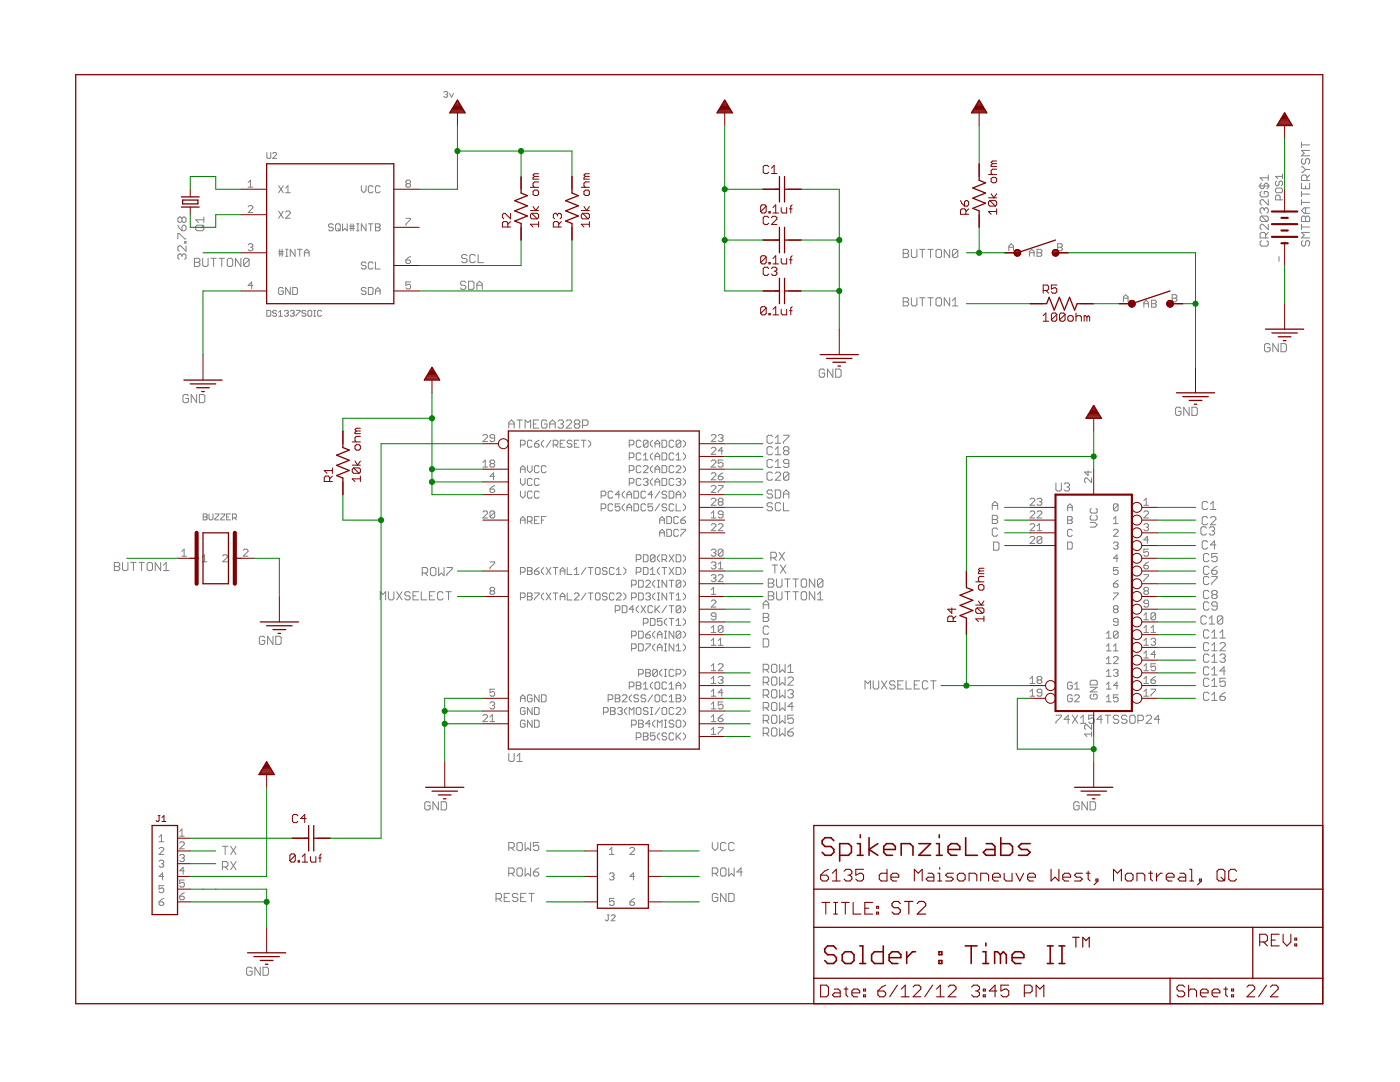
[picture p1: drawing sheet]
<svg xmlns="http://www.w3.org/2000/svg" width="279mm" height="216mm" viewBox="0 0 279 216" stroke-linecap="round" stroke-linejoin="round" font-family="sans-serif">
<g fill="#808080" stroke="#808080" stroke-width=".2">
<path d="M53.3 61.9v1.2z"/>
<path d="M53.3 63.1h.5z"/>
<path d="M53.8 63.1l.2-.2z"/>
<path d="M54 62.1v.8z"/>
<path d="M53.8 61.9l.2 .2z"/>
<path d="M53.3 61.9h.5z"/>
<path d="M55 61.9l.2 .2z"/>
<path d="M54.6 61.9h.4z"/>
<path d="M54.6 61.9l-.2 .2z"/>
<path d="M54.4 62.1v.2z"/>
<path d="M54.4 62.3l.2 .2z"/>
<path d="M54.6 62.5h.4z"/>
<path d="M55 62.5l.2 .2z"/>
<path d="M55.2 62.7v.2z"/>
<path d="M55.2 62.9l-.2 .2z"/>
<path d="M54.6 63.1h.4z"/>
<path d="M54.4 62.9l.2 .2z"/>
<path d="M56 61.9l-.4 .4z"/>
<path d="M56 61.9v1.2z"/>
<path d="M55.6 63.1h.8z"/>
<path d="M56.8 62.1l.2-.2z"/>
<path d="M57 61.9h.3z"/>
<path d="M57.3 61.9l.3 .2z"/>
<path d="M57.6 62.1v.2z"/>
<path d="M57.3 62.5l.3-.2z"/>
<path d="M57.1 62.5h.2z"/>
<path d="M57.3 62.5l.3 .2z"/>
<path d="M57.6 62.7v.2z"/>
<path d="M57.3 63.1l.3-.2z"/>
<path d="M57 63.1h.3z"/>
<path d="M56.8 62.9l.2 .2z"/>
<path d="M57.9 62.1l.2-.2z"/>
<path d="M58.1 61.9h.4z"/>
<path d="M58.5 61.9l.2 .2z"/>
<path d="M58.7 62.1v.2z"/>
<path d="M58.7 62.3l-.2 .2z"/>
<path d="M58.3 62.5h.2z"/>
<path d="M58.5 62.5l.2 .2z"/>
<path d="M58.7 62.7v.2z"/>
<path d="M58.7 62.9l-.2 .2z"/>
<path d="M58.1 63.1h.4z"/>
<path d="M57.9 62.9l.2 .2z"/>
<path d="M59.1 61.9h.8z"/>
<path d="M59.9 61.9v.2z"/>
<path d="M59.9 62.1l-.8 .8z"/>
<path d="M59.1 62.9v.2z"/>
<path d="M60.9 61.9l.1 .2z"/>
<path d="M60.5 61.9h.4z"/>
<path d="M60.3 62.1l.2-.2z"/>
<path d="M60.3 62.1v.2z"/>
<path d="M60.3 62.3l.2 .2z"/>
<path d="M60.5 62.5h.4z"/>
<path d="M60.9 62.5l.1 .2z"/>
<path d="M61 62.7v.2z"/>
<path d="M60.9 63.1l.1-.2z"/>
<path d="M60.5 63.1h.4z"/>
<path d="M60.3 62.9l.2 .2z"/>
<path d="M61.6 61.9h.4z"/>
<path d="M61.6 61.9l-.2 .2z"/>
<path d="M61.4 62.1v.8z"/>
<path d="M61.4 62.9l.2 .2z"/>
<path d="M61.6 63.1h.4z"/>
<path d="M62 63.1l.2-.2z"/>
<path d="M62.2 62.1v.8z"/>
<path d="M62 61.9l.2 .2z"/>
<path d="M62.6 63.1h.4z"/>
<path d="M62.8 61.9v1.2z"/>
<path d="M62.6 61.9h.4z"/>
<path d="M64 61.9l.2 .2z"/>
<path d="M63.6 61.9h.4z"/>
<path d="M63.6 61.9l-.2 .2z"/>
<path d="M63.4 62.1v.8z"/>
<path d="M63.4 62.9l.2 .2z"/>
<path d="M63.6 63.1h.4z"/>
<path d="M64 63.1l.2-.2z"/>
<path d="M35.5 51.5l.3 .3z"/>
<path d="M35.5 50.9v.6z"/>
<path d="M35.5 50.9l.3-.2z"/>
<path d="M35.8 50.7h.2z"/>
<path d="M36 50.7l.3 .2z"/>
<path d="M36.3 50.9v.3z"/>
<path d="M36.3 50.9l.3-.2z"/>
<path d="M36.6 50.7h.3z"/>
<path d="M36.9 50.7l.2 .2z"/>
<path d="M37.1 50.9v.6z"/>
<path d="M37.1 51.5l-.2 .3z"/>
<path d="M37.1 49v1.1z"/>
<path d="M36 49l1.1 1.1z"/>
<path d="M35.8 49h.2z"/>
<path d="M35.5 49.3l.3-.3z"/>
<path d="M35.5 49.3v.5z"/>
<path d="M35.5 49.8l.3 .3z"/>
<path d="M36.9 48.5h.2z"/>
<path d="M36.9 48.2v.3z"/>
<path d="M36.9 48.2h.2z"/>
<path d="M37.1 48.2v.3z"/>
<path d="M35.5 46.6v1.1z"/>
<path d="M35.5 46.6h.3z"/>
<path d="M35.8 46.6l1.1 1.1z"/>
<path d="M36.9 47.7h.2z"/>
<path d="M35.5 44.9l.3 .6z"/>
<path d="M35.8 45.5l.5 .5z"/>
<path d="M36.3 46h.6z"/>
<path d="M36.9 46l.2-.2z"/>
<path d="M37.1 45.2v.6z"/>
<path d="M36.9 44.9l.2 .3z"/>
<path d="M36.6 44.9h.3z"/>
<path d="M36.6 44.9l-.3 .3z"/>
<path d="M36.3 45.2v.8z"/>
<path d="M35.5 44.1l.3 .3z"/>
<path d="M35.5 43.6v.5z"/>
<path d="M35.5 43.6l.3-.3z"/>
<path d="M35.8 43.3h.2z"/>
<path d="M36 43.3l.3 .3z"/>
<path d="M36.3 43.6l.3-.3z"/>
<path d="M36.6 43.3h.3z"/>
<path d="M36.9 43.3l.2 .3z"/>
<path d="M37.1 43.6v.5z"/>
<path d="M37.1 44.1l-.2 .3z"/>
<path d="M36.6 44.4h.3z"/>
<path d="M36.3 44.1l.3 .3z"/>
<path d="M36.3 44.1l-.3 .3z"/>
<path d="M35.8 44.4h.2z"/>
<path d="M36.3 43.6v.5z"/>
<path d="M259.7 48.3l.3-.3z"/>
<path d="M259.7 48.3v.5z"/>
<path d="M259.7 48.8l.3 .3z"/>
<path d="M260 49.1h.3z"/>
<path d="M260.6 48.8l-.3 .3z"/>
<path d="M260.6 48.3v.5z"/>
<path d="M260.6 48.3l.2-.3z"/>
<path d="M260.8 48h.3z"/>
<path d="M261.1 48l.3 .3z"/>
<path d="M261.4 48.3v.5z"/>
<path d="M261.4 48.8l-.3 .3z"/>
<path d="M259.7 47.5h1.7z"/>
<path d="M259.7 47.5l.6-.6z"/>
<path d="M259.7 46.4l.6 .5z"/>
<path d="M259.7 46.4h1.7z"/>
<path d="M259.7 45.3h1.7z"/>
<path d="M259.7 44.7v1.1z"/>
<path d="M259.7 44.2h1.7z"/>
<path d="M259.7 43.4v.8z"/>
<path d="M259.7 43.4l.3-.3z"/>
<path d="M260 43.1h.3z"/>
<path d="M260.3 43.1l.3 .3z"/>
<path d="M260.6 43.4l.2-.3z"/>
<path d="M260.8 43.1h.3z"/>
<path d="M261.1 43.1l.3 .3z"/>
<path d="M261.4 43.4v.8z"/>
<path d="M260.6 43.4v.8z"/>
<path d="M260.3 42.6h1.1z"/>
<path d="M259.7 42l.6 .6z"/>
<path d="M259.7 42l.6-.5z"/>
<path d="M260.3 41.5h1.1z"/>
<path d="M260.6 41.5v1.1z"/>
<path d="M259.7 40.4h1.7z"/>
<path d="M259.7 39.8v1.1z"/>
<path d="M259.7 38.7h1.7z"/>
<path d="M259.7 38.2v1.1z"/>
<path d="M259.7 36.6v1.1z"/>
<path d="M259.7 37.7h1.7z"/>
<path d="M261.4 36.6v1.1z"/>
<path d="M260.6 37.1v.6z"/>
<path d="M259.7 36h1.7z"/>
<path d="M259.7 35.2v.8z"/>
<path d="M259.7 35.2l.3-.3z"/>
<path d="M260 34.9h.6z"/>
<path d="M260.6 34.9l.2 .3z"/>
<path d="M260.8 35.2v.8z"/>
<path d="M260.8 35.5l.6-.6z"/>
<path d="M259.7 34.4h.3z"/>
<path d="M260.6 33.8l-.6 .6z"/>
<path d="M260 33.3l.6 .5z"/>
<path d="M259.7 33.3h.3z"/>
<path d="M260.6 33.8h.8z"/>
<path d="M260 31.6l-.3 .3z"/>
<path d="M259.7 31.9v.6z"/>
<path d="M259.7 32.5l.3 .2z"/>
<path d="M260 32.7h.3z"/>
<path d="M260.6 32.5l-.3 .2z"/>
<path d="M260.6 31.9v.6z"/>
<path d="M260.8 31.6l-.2 .3z"/>
<path d="M260.8 31.6h.3z"/>
<path d="M261.1 31.6l.3 .3z"/>
<path d="M261.4 31.9v.6z"/>
<path d="M261.4 32.5l-.3 .2z"/>
<path d="M259.7 31.1h1.7z"/>
<path d="M259.7 31.1l.6-.5z"/>
<path d="M259.7 30l.6 .6z"/>
<path d="M259.7 30h1.7z"/>
<path d="M259.7 28.9h1.7z"/>
<path d="M259.7 28.4v1.1z"/>
<path d="M101.5 84.3v1.1z"/>
<path d="M101.5 84.3l.6-.5z"/>
<path d="M102.1 83.8l.5 .5z"/>
<path d="M102.6 84.3v1.1z"/>
<path d="M101.5 84.6h1.1z"/>
<path d="M103.7 83.8v1.6z"/>
<path d="M103.2 83.8h1z"/>
<path d="M104.8 83.8v1.6z"/>
<path d="M104.8 83.8l.5 .5z"/>
<path d="M105.3 84.3l.6-.5z"/>
<path d="M105.9 83.8v1.6z"/>
<path d="M106.4 83.8h1.1z"/>
<path d="M106.4 83.8v1.6z"/>
<path d="M106.4 85.4h1.1z"/>
<path d="M106.4 84.6h.6z"/>
<path d="M108.9 83.8l.3 .3z"/>
<path d="M108.4 83.8h.5z"/>
<path d="M108.1 84.1l.3-.3z"/>
<path d="M108.1 84.1v1.1z"/>
<path d="M108.1 85.2l.3 .2z"/>
<path d="M108.4 85.4h.5z"/>
<path d="M109.2 85.2l-.3 .2z"/>
<path d="M109.2 84.6v.6z"/>
<path d="M108.6 84.6h.6z"/>
<path d="M109.7 84.3v1.1z"/>
<path d="M109.7 84.3l.6-.5z"/>
<path d="M110.3 83.8l.5 .5z"/>
<path d="M110.8 84.3v1.1z"/>
<path d="M109.7 84.6h1.1z"/>
<path d="M111.4 84.1l.2-.3z"/>
<path d="M111.6 83.8h.6z"/>
<path d="M112.2 83.8l.2 .3z"/>
<path d="M112.4 84.1v.2z"/>
<path d="M112.4 84.3l-.2 .3z"/>
<path d="M111.9 84.6h.3z"/>
<path d="M112.2 84.6l.2 .3z"/>
<path d="M112.4 84.9v.3z"/>
<path d="M112.4 85.2l-.2 .2z"/>
<path d="M111.6 85.4h.6z"/>
<path d="M111.4 85.2l.2 .2z"/>
<path d="M113 85.4h1.1z"/>
<path d="M114.1 84.3l-1.1 1.1z"/>
<path d="M114.1 84.1v.2z"/>
<path d="M113.8 83.8l.3 .3z"/>
<path d="M113.3 83.8h.5z"/>
<path d="M113 84.1l.3-.3z"/>
<path d="M114.6 84.1l.3-.3z"/>
<path d="M114.9 83.8h.5z"/>
<path d="M115.4 83.8l.3 .3z"/>
<path d="M115.7 84.1v.2z"/>
<path d="M115.7 84.3l-.3 .3z"/>
<path d="M115.4 84.6l.3 .3z"/>
<path d="M115.7 84.9v.3z"/>
<path d="M115.4 85.4l.3-.2z"/>
<path d="M114.9 85.4h.5z"/>
<path d="M114.6 85.2l.3 .2z"/>
<path d="M114.6 84.9v.3z"/>
<path d="M114.6 84.9l.3-.3z"/>
<path d="M114.6 84.3l.3 .3z"/>
<path d="M114.6 84.1v.2z"/>
<path d="M114.9 84.6h.5z"/>
<path d="M116.3 83.8v1.6z"/>
<path d="M116.3 83.8h.8z"/>
<path d="M117.1 83.8l.2 .3z"/>
<path d="M117.3 84.1v.5z"/>
<path d="M117.3 84.6l-.2 .3z"/>
<path d="M116.3 84.9h.8z"/>
<path d="M210.7 142.7h1.1z"/>
<path d="M211.8 142.7v.3z"/>
<path d="M211.8 143l-1.1 1.1z"/>
<path d="M210.7 144.1v.2z"/>
<path d="M213.2 142.7v1.6z"/>
<path d="M213.2 142.7l-.8 .8z"/>
<path d="M212.4 143.5h1z"/>
<path d="M214 142.7l1.1 1.6z"/>
<path d="M215.1 142.7l-1.1 1.6z"/>
<path d="M216.2 142.7l-.6 .6z"/>
<path d="M216.2 142.7v1.6z"/>
<path d="M215.6 144.3h1.1z"/>
<path d="M217.3 142.7h1.1z"/>
<path d="M217.3 142.7v.8z"/>
<path d="M217.3 143.5l.5-.2z"/>
<path d="M217.8 143.3h.3z"/>
<path d="M218.1 143.3l.3 .2z"/>
<path d="M218.4 143.5v.6z"/>
<path d="M218.4 144.1l-.3 .2z"/>
<path d="M217.6 144.3h.5z"/>
<path d="M217.3 144.1l.3 .2z"/>
<path d="M219.7 142.7v1.6z"/>
<path d="M219.7 142.7l-.8 .8z"/>
<path d="M218.9 143.5h1.1z"/>
<path d="M221.1 142.7v1.6z"/>
<path d="M220.6 142.7h1z"/>
<path d="M223 142.7l.3 .3z"/>
<path d="M222.5 142.7h.5z"/>
<path d="M222.5 142.7l-.3 .3z"/>
<path d="M222.2 143v.3z"/>
<path d="M222.2 143.3l.3 .2z"/>
<path d="M222.5 143.5h.5z"/>
<path d="M223 143.5l.3 .3z"/>
<path d="M223.3 143.8v.3z"/>
<path d="M223.3 144.1l-.3 .2z"/>
<path d="M222.5 144.3h.5z"/>
<path d="M222.2 144.1l.3 .2z"/>
<path d="M224.6 142.7l.3 .3z"/>
<path d="M224.1 142.7h.5z"/>
<path d="M224.1 142.7l-.3 .3z"/>
<path d="M223.8 143v.3z"/>
<path d="M223.8 143.3l.3 .2z"/>
<path d="M224.1 143.5h.5z"/>
<path d="M224.6 143.5l.3 .3z"/>
<path d="M224.9 143.8v.3z"/>
<path d="M224.9 144.1l-.3 .2z"/>
<path d="M224.1 144.3h.5z"/>
<path d="M223.8 144.1l.3 .2z"/>
<path d="M225.7 142.7h.6z"/>
<path d="M225.5 143l.2-.3z"/>
<path d="M225.5 143v1.1z"/>
<path d="M225.5 144.1l.2 .2z"/>
<path d="M225.7 144.3h.6z"/>
<path d="M226.3 144.3l.2-.2z"/>
<path d="M226.5 143v1.1z"/>
<path d="M226.3 142.7l.2 .3z"/>
<path d="M227.1 142.7v1.6z"/>
<path d="M227.1 142.7h.8z"/>
<path d="M227.9 142.7l.3 .3z"/>
<path d="M228.2 143v.5z"/>
<path d="M227.9 143.8l.3-.3z"/>
<path d="M227.1 143.8h.8z"/>
<path d="M228.7 144.3h1.1z"/>
<path d="M228.7 144.3l1.1-1z"/>
<path d="M229.8 143v.3z"/>
<path d="M229.6 142.7l.2 .3z"/>
<path d="M229 142.7h.6z"/>
<path d="M228.7 143l.3-.3z"/>
<path d="M231.2 142.7v1.6z"/>
<path d="M231.2 142.7l-.8 .8z"/>
<path d="M230.4 143.5h1.1z"/>
<path d="M88.6 18.4l.2-.2z"/>
<path d="M88.8 18.2h.3z"/>
<path d="M89.1 18.2l.2 .2z"/>
<path d="M89.3 18.4v.2z"/>
<path d="M89.1 18.8l.2-.2z"/>
<path d="M88.9 18.8h.2z"/>
<path d="M89.1 18.8l.2 .2z"/>
<path d="M89.3 19v.2z"/>
<path d="M89.1 19.4l.2-.2z"/>
<path d="M88.8 19.4h.3z"/>
<path d="M88.6 19.2l.2 .2z"/>
<path d="M89.7 18.6l.4 .8z"/>
<path d="M90.5 18.6l-.4 .8z"/>
<path d="M37.3 78.7l.3 .3z"/>
<path d="M36.8 78.7h.5z"/>
<path d="M36.8 78.7l-.3 .3z"/>
<path d="M36.5 79v1.1z"/>
<path d="M36.5 80.1l.3 .2z"/>
<path d="M36.8 80.3h.5z"/>
<path d="M37.3 80.3l.3-.2z"/>
<path d="M37.6 79.5v.6z"/>
<path d="M37.1 79.5h.5z"/>
<path d="M38.2 78.7v1.6z"/>
<path d="M38.2 78.7l1 1.6z"/>
<path d="M39.2 78.7v1.6z"/>
<path d="M39.8 78.7v1.6z"/>
<path d="M39.8 80.3h.8z"/>
<path d="M40.6 80.3l.3-.2z"/>
<path d="M40.9 79v1.1z"/>
<path d="M40.6 78.7l.3 .3z"/>
<path d="M39.8 78.7h.8z"/>
<path d="M253.2 68.6l.3 .2z"/>
<path d="M252.6 68.6h.6z"/>
<path d="M252.6 68.6l-.2 .2z"/>
<path d="M252.4 68.8v1.1z"/>
<path d="M252.4 69.9l.2 .3z"/>
<path d="M252.6 70.2h.6z"/>
<path d="M253.2 70.2l.3-.3z"/>
<path d="M253.5 69.4v.5z"/>
<path d="M252.9 69.4h.6z"/>
<path d="M254 68.6v1.6z"/>
<path d="M254 68.6l1.1 1.6z"/>
<path d="M255.1 68.6v1.6z"/>
<path d="M255.7 68.6v1.6z"/>
<path d="M255.7 70.2h.8z"/>
<path d="M256.7 69.9l-.2 .3z"/>
<path d="M256.7 68.8v1.1z"/>
<path d="M256.5 68.6l.2 .2z"/>
<path d="M255.7 68.6h.8z"/>
<path d="M235.4 81.3l.3 .2z"/>
<path d="M234.9 81.3h.5z"/>
<path d="M234.9 81.3l-.3 .2z"/>
<path d="M234.6 81.5v1.1z"/>
<path d="M234.6 82.6l.3 .3z"/>
<path d="M234.9 82.9h.5z"/>
<path d="M235.4 82.9l.3-.3z"/>
<path d="M235.7 82.1v.5z"/>
<path d="M235.1 82.1h.6z"/>
<path d="M236.2 81.3v1.6z"/>
<path d="M236.2 81.3l1.1 1.6z"/>
<path d="M237.3 81.3v1.6z"/>
<path d="M237.9 81.3v1.6z"/>
<path d="M237.9 82.9h.8z"/>
<path d="M239 82.6l-.3 .3z"/>
<path d="M239 81.5v1.1z"/>
<path d="M238.7 81.3l.3 .2z"/>
<path d="M237.9 81.3h.8z"/>
<path d="M215.1 160l.3 .3z"/>
<path d="M214.6 160h.5z"/>
<path d="M214.6 160l-.3 .3z"/>
<path d="M214.3 160.3v1z"/>
<path d="M214.3 161.3l.3 .3z"/>
<path d="M214.6 161.6h.5z"/>
<path d="M215.4 161.3l-.3 .3z"/>
<path d="M215.4 160.8v.5z"/>
<path d="M214.8 160.8h.6z"/>
<path d="M215.9 160v1.6z"/>
<path d="M215.9 160l1.1 1.6z"/>
<path d="M217 160v1.6z"/>
<path d="M217.6 160v1.6z"/>
<path d="M217.6 161.6h.8z"/>
<path d="M218.4 161.6l.3-.3z"/>
<path d="M218.7 160.3v1z"/>
<path d="M218.4 160l.3 .3z"/>
<path d="M217.6 160h.8z"/>
<path d="M85.6 160l.3 .3z"/>
<path d="M85 160h.6z"/>
<path d="M85 160l-.2 .3z"/>
<path d="M84.8 160.3v1z"/>
<path d="M84.8 161.3l.2 .3z"/>
<path d="M85 161.6h.6z"/>
<path d="M85.9 161.3l-.3 .3z"/>
<path d="M85.9 160.8v.5z"/>
<path d="M85.3 160.8h.6z"/>
<path d="M86.4 160v1.6z"/>
<path d="M86.4 160l1.1 1.6z"/>
<path d="M87.5 160v1.6z"/>
<path d="M88.1 160v1.6z"/>
<path d="M88.1 161.6h.8z"/>
<path d="M88.9 161.6l.2-.3z"/>
<path d="M89.1 160.3v1z"/>
<path d="M88.9 160l.2 .3z"/>
<path d="M88.1 160h.8z"/>
<path d="M50 193l.3 .3z"/>
<path d="M49.5 193h.5z"/>
<path d="M49.2 193.3l.3-.3z"/>
<path d="M49.2 193.3v1.1z"/>
<path d="M49.2 194.4l.3 .2z"/>
<path d="M49.5 194.6h.5z"/>
<path d="M50 194.6l.3-.2z"/>
<path d="M50.3 193.8v.6z"/>
<path d="M49.8 193.8h.5z"/>
<path d="M50.9 193v1.6z"/>
<path d="M50.9 193l1 1.6z"/>
<path d="M51.9 193v1.6z"/>
<path d="M52.5 193v1.6z"/>
<path d="M52.5 194.6h.8z"/>
<path d="M53.3 194.6l.3-.2z"/>
<path d="M53.6 193.3v1.1z"/>
<path d="M53.3 193l.3 .3z"/>
<path d="M52.5 193h.8z"/>
<path d="M164.3 73.6l.3 .3z"/>
<path d="M163.8 73.6h.5z"/>
<path d="M163.8 73.6l-.3 .3z"/>
<path d="M163.5 73.9v1.1z"/>
<path d="M163.5 75l.3 .3z"/>
<path d="M163.8 75.3h.5z"/>
<path d="M164.6 75l-.3 .3z"/>
<path d="M164.6 74.4v.6z"/>
<path d="M164 74.4h.6z"/>
<path d="M165.1 73.6v1.7z"/>
<path d="M165.1 73.6l1.1 1.7z"/>
<path d="M166.2 73.6v1.7z"/>
<path d="M166.8 73.6v1.7z"/>
<path d="M166.8 75.3h.8z"/>
<path d="M167.6 75.3l.3-.3z"/>
<path d="M167.9 73.9v1.1z"/>
<path d="M167.6 73.6l.3 .3z"/>
<path d="M166.8 73.6h.8z"/>
<path d="M52.6 127l.2 .2z"/>
<path d="M52 127h.6z"/>
<path d="M52 127l-.2 .2z"/>
<path d="M51.8 127.2v1.1z"/>
<path d="M51.8 128.3l.2 .3z"/>
<path d="M52 128.6h.6z"/>
<path d="M52.8 128.3l-.2 .3z"/>
<path d="M52.8 127.8v.5z"/>
<path d="M52.3 127.8h.5z"/>
<path d="M53.4 127v1.6z"/>
<path d="M53.4 127l1.1 1.6z"/>
<path d="M54.5 127v1.6z"/>
<path d="M55 127v1.6z"/>
<path d="M55 128.6h.8z"/>
<path d="M55.8 128.6l.3-.3z"/>
<path d="M56.1 127.2v1.1z"/>
<path d="M55.8 127l.3 .2z"/>
<path d="M55 127h.8z"/>
<path d="M205.4 50.2v.9z"/>
<path d="M205.4 50.2l.5-.5z"/>
<path d="M205.9 49.7l.5 .5z"/>
<path d="M206.4 50.2v.9z"/>
<path d="M205.4 50.4h1z"/>
<path d="M201.3 49.1v.9z"/>
<path d="M201.3 49.1l.5-.5z"/>
<path d="M201.8 48.6l.5 .5z"/>
<path d="M202.3 49.1v.9z"/>
<path d="M201.3 49.3h1z"/>
<path d="M207 49.7v1.4z"/>
<path d="M207 49.7h.7z"/>
<path d="M207.7 49.7l.2 .3z"/>
<path d="M207.9 50v.2z"/>
<path d="M207.9 50.2l-.2 .2z"/>
<path d="M207.7 50.4l.2 .3z"/>
<path d="M207.9 50.7v.2z"/>
<path d="M207.9 50.9l-.2 .2z"/>
<path d="M207 51.1h.7z"/>
<path d="M207 50.4h.7z"/>
<path d="M211.1 48.6v1.4z"/>
<path d="M211.1 48.6h.7z"/>
<path d="M211.8 48.6l.2 .3z"/>
<path d="M212 48.9v.2z"/>
<path d="M212 49.1l-.2 .2z"/>
<path d="M211.8 49.3l.2 .3z"/>
<path d="M212 49.6v.2z"/>
<path d="M212 49.8l-.2 .2z"/>
<path d="M211.1 50h.7z"/>
<path d="M211.1 49.3h.7z"/>
<path d="M228.3 60.4v.9z"/>
<path d="M228.3 60.4l.4-.5z"/>
<path d="M228.7 59.9l.5 .5z"/>
<path d="M229.2 60.4v.9z"/>
<path d="M228.3 60.6h.9z"/>
<path d="M224.2 59.3v.9z"/>
<path d="M224.2 59.3l.5-.5z"/>
<path d="M224.7 58.8l.4 .5z"/>
<path d="M225.1 59.3v.9z"/>
<path d="M224.2 59.5h.9z"/>
<path d="M229.8 59.9v1.4z"/>
<path d="M229.8 59.9h.7z"/>
<path d="M230.5 59.9l.3 .2z"/>
<path d="M230.8 60.1v.3z"/>
<path d="M230.8 60.4l-.3 .2z"/>
<path d="M230.5 60.6l.3 .2z"/>
<path d="M230.8 60.8v.3z"/>
<path d="M230.8 61.1l-.3 .2z"/>
<path d="M229.8 61.3h.7z"/>
<path d="M229.8 60.6h.7z"/>
<path d="M233.9 58.8v1.4z"/>
<path d="M233.9 58.8h.7z"/>
<path d="M234.6 58.8l.3 .2z"/>
<path d="M234.9 59v.3z"/>
<path d="M234.9 59.3l-.3 .2z"/>
<path d="M234.6 59.5l.3 .2z"/>
<path d="M234.9 59.7v.3z"/>
<path d="M234.9 60l-.3 .2z"/>
<path d="M233.9 60.2h.7z"/>
<path d="M233.9 59.5h.7z"/>
<path d="M72.1 37.1v.9z"/>
<path d="M72.1 38l.5 .5z"/>
<path d="M72.6 38.5l.4-.5z"/>
<path d="M73 37.1v.9z"/>
<path d="M74.2 37.1l.2 .2z"/>
<path d="M73.7 37.1h.5z"/>
<path d="M73.7 37.1l-.2 .2z"/>
<path d="M73.5 37.3v.9z"/>
<path d="M73.5 38.2l.2 .3z"/>
<path d="M73.7 38.5h.5z"/>
<path d="M74.2 38.5l.2-.3z"/>
<path d="M75.6 37.1l.3 .2z"/>
<path d="M75.2 37.1h.4z"/>
<path d="M75.2 37.1l-.3 .2z"/>
<path d="M74.9 37.3v.9z"/>
<path d="M74.9 38.2l.3 .3z"/>
<path d="M75.2 38.5h.4z"/>
<path d="M75.6 38.5l.3-.3z"/>
<path d="M81 36.2l.2-.3z"/>
<path d="M81.2 35.9h.5z"/>
<path d="M81.7 35.9l.2 .3z"/>
<path d="M81.9 36.2v.2z"/>
<path d="M81.9 36.4l-.2 .2z"/>
<path d="M81.7 36.6l.2 .3z"/>
<path d="M81.9 36.9v.2z"/>
<path d="M81.9 37.1l-.2 .2z"/>
<path d="M81.2 37.3h.5z"/>
<path d="M81 37.1l.2 .2z"/>
<path d="M81 36.9v.2z"/>
<path d="M81 36.9l.2-.3z"/>
<path d="M81 36.4l.2 .2z"/>
<path d="M81 36.2v.2z"/>
<path d="M81.2 36.6h.5z"/>
<path d="M56.3 57.4l.2 .2z"/>
<path d="M55.8 57.4h.5z"/>
<path d="M55.8 57.4l-.2 .2z"/>
<path d="M55.6 57.6v.9z"/>
<path d="M55.6 58.5l.2 .3z"/>
<path d="M55.8 58.8h.5z"/>
<path d="M56.3 58.8l.2-.3z"/>
<path d="M56.5 58.1v.4z"/>
<path d="M56.1 58.1h.4z"/>
<path d="M57 57.4v1.4z"/>
<path d="M57 57.4l.9 1.4z"/>
<path d="M57.9 57.4v1.4z"/>
<path d="M58.4 57.4v1.4z"/>
<path d="M58.4 58.8h.7z"/>
<path d="M59.1 58.8l.3-.3z"/>
<path d="M59.4 57.6v.9z"/>
<path d="M59.1 57.4l.3 .2z"/>
<path d="M58.4 57.4h.7z"/>
<path d="M50.2 56.3v1.4z"/>
<path d="M50.2 56.3l-.7 .7z"/>
<path d="M49.5 57h1z"/>
<path d="M72.8 57.4l.2 .2z"/>
<path d="M72.3 57.4h.5z"/>
<path d="M72.3 57.4l-.2 .2z"/>
<path d="M72.1 57.6v.2z"/>
<path d="M72.1 57.8l.2 .3z"/>
<path d="M72.3 58.1h.5z"/>
<path d="M72.8 58.1l.2 .2z"/>
<path d="M73 58.3v.2z"/>
<path d="M73 58.5l-.2 .3z"/>
<path d="M72.3 58.8h.5z"/>
<path d="M72.1 58.5l.2 .3z"/>
<path d="M73.5 57.4v1.4z"/>
<path d="M73.5 58.8h.7z"/>
<path d="M74.2 58.8l.2-.3z"/>
<path d="M74.4 57.6v.9z"/>
<path d="M74.2 57.4l.2 .2z"/>
<path d="M73.5 57.4h.7z"/>
<path d="M74.9 57.8v1z"/>
<path d="M74.9 57.8l.5-.4z"/>
<path d="M75.4 57.4l.5 .4z"/>
<path d="M75.9 57.8v1z"/>
<path d="M74.9 58.1h1z"/>
<path d="M81 56.3h.9z"/>
<path d="M81 56.3v.7z"/>
<path d="M81 57l.5-.3z"/>
<path d="M81.5 56.7h.2z"/>
<path d="M81.7 56.7l.2 .3z"/>
<path d="M81.9 57v.4z"/>
<path d="M81.9 57.4l-.2 .3z"/>
<path d="M81.2 57.7h.5z"/>
<path d="M81 57.4l.2 .3z"/>
<path d="M72.8 52.3l.2 .2z"/>
<path d="M72.3 52.3h.5z"/>
<path d="M72.3 52.3l-.2 .2z"/>
<path d="M72.1 52.5v.2z"/>
<path d="M72.1 52.7l.2 .3z"/>
<path d="M72.3 53h.5z"/>
<path d="M72.8 53l.2 .2z"/>
<path d="M73 53.2v.2z"/>
<path d="M73 53.4l-.2 .3z"/>
<path d="M72.3 53.7h.5z"/>
<path d="M72.1 53.4l.2 .3z"/>
<path d="M74.2 52.3l.2 .2z"/>
<path d="M73.7 52.3h.5z"/>
<path d="M73.7 52.3l-.2 .2z"/>
<path d="M73.5 52.5v.9z"/>
<path d="M73.5 53.4l.2 .3z"/>
<path d="M73.7 53.7h.5z"/>
<path d="M74.2 53.7l.2-.3z"/>
<path d="M74.9 52.3v1.4z"/>
<path d="M74.9 53.7h1z"/>
<path d="M81.5 51.4l.4-.2z"/>
<path d="M81.5 51.4l-.5 .5z"/>
<path d="M81 51.9v.4z"/>
<path d="M81 52.3l.2 .3z"/>
<path d="M81.2 52.6h.5z"/>
<path d="M81.7 52.6l.2-.3z"/>
<path d="M81.9 52.1v.2z"/>
<path d="M81.7 51.9l.2 .2z"/>
<path d="M81 51.9h.7z"/>
<path d="M55.8 49.7v1.4z"/>
<path d="M56.3 49.7v1.4z"/>
<path d="M55.6 50.2h.7z"/>
<path d="M56.3 50.2h.2z"/>
<path d="M55.6 50.7h.9z"/>
<path d="M57 51.1h.5z"/>
<path d="M57.2 49.7v1.4z"/>
<path d="M57 49.7h.5z"/>
<path d="M57.9 49.7v1.4z"/>
<path d="M57.9 49.7l1 1.4z"/>
<path d="M58.9 49.7v1.4z"/>
<path d="M59.8 49.7v1.4z"/>
<path d="M59.4 49.7h.9z"/>
<path d="M60.7 50.2v.9z"/>
<path d="M60.7 50.2l.5-.5z"/>
<path d="M61.2 49.7l.5 .5z"/>
<path d="M61.7 50.2v.9z"/>
<path d="M60.7 50.4h1z"/>
<path d="M49.5 48.9l.3-.3z"/>
<path d="M49.8 48.6h.4z"/>
<path d="M50.2 48.6l.3 .3z"/>
<path d="M50.5 48.9v.2z"/>
<path d="M50.5 49.1l-.3 .2z"/>
<path d="M50 49.3h.2z"/>
<path d="M50.2 49.3l.3 .3z"/>
<path d="M50.5 49.6v.2z"/>
<path d="M50.2 50l.3-.2z"/>
<path d="M49.8 50h.4z"/>
<path d="M49.5 49.8l.3 .2z"/>
<path d="M55.6 42.1l.9 1.4z"/>
<path d="M56.5 42.1l-.9 1.4z"/>
<path d="M57 43.5h.9z"/>
<path d="M57.9 42.6l-.9 .9z"/>
<path d="M57.9 42.4v.2z"/>
<path d="M57.7 42.1l.2 .3z"/>
<path d="M57.2 42.1h.5z"/>
<path d="M57.2 42.1l-.2 .3z"/>
<path d="M49.5 42.4h1z"/>
<path d="M49.5 42.4l1-.9z"/>
<path d="M50.5 41.3v.2z"/>
<path d="M50.2 41l.3 .3z"/>
<path d="M49.8 41h.4z"/>
<path d="M49.8 41l-.3 .3z"/>
<path d="M55.6 37.1l.9 1.4z"/>
<path d="M56.5 37.1l-.9 1.4z"/>
<path d="M57 37.5l.5-.4z"/>
<path d="M57.5 37.1v1.4z"/>
<path d="M57 38.5h.9z"/>
<path d="M49.5 36.4l.5-.5z"/>
<path d="M50 35.9v1.4z"/>
<path d="M49.5 37.3h1z"/>
<path d="M66.3 44.7l.2 .2z"/>
<path d="M65.8 44.7h.5z"/>
<path d="M65.8 44.7l-.2 .2z"/>
<path d="M65.6 44.9v.2z"/>
<path d="M65.6 45.1l.2 .3z"/>
<path d="M65.8 45.4h.5z"/>
<path d="M66.3 45.4l.2 .2z"/>
<path d="M66.5 45.6v.2z"/>
<path d="M66.5 45.8l-.2 .3z"/>
<path d="M65.8 46.1h.5z"/>
<path d="M65.6 45.8l.2 .3z"/>
<path d="M67 44.9v.9z"/>
<path d="M67.2 44.7l-.2 .2z"/>
<path d="M67.2 44.7h.5z"/>
<path d="M67.7 44.7l.2 .2z"/>
<path d="M67.9 44.9v.9z"/>
<path d="M67.9 45.8l-.2 .3z"/>
<path d="M67.2 46.1h.5z"/>
<path d="M67 45.8l.2 .3z"/>
<path d="M67.4 45.6l.5 .5z"/>
<path d="M68.4 44.7v1.4z"/>
<path d="M68.4 46.1l.4-.5z"/>
<path d="M68.8 45.6l.5 .5z"/>
<path d="M69.3 44.7v1.4z"/>
<path d="M70 44.7v1.4z"/>
<path d="M70.5 44.7v1.4z"/>
<path d="M69.8 45.1h.7z"/>
<path d="M70.5 45.1h.2z"/>
<path d="M69.8 45.6h.9z"/>
<path d="M71.2 46.1h.4z"/>
<path d="M71.4 44.7v1.4z"/>
<path d="M71.2 44.7h.4z"/>
<path d="M72.1 44.7v1.4z"/>
<path d="M72.1 44.7l.9 1.4z"/>
<path d="M73 44.7v1.4z"/>
<path d="M74 44.7v1.4z"/>
<path d="M73.5 44.7h.9z"/>
<path d="M74.9 44.7v1.4z"/>
<path d="M74.9 44.7h.7z"/>
<path d="M75.6 44.7l.3 .2z"/>
<path d="M75.9 44.9v.2z"/>
<path d="M75.9 45.1l-.3 .3z"/>
<path d="M75.6 45.4l.3 .2z"/>
<path d="M75.9 45.6v.2z"/>
<path d="M75.9 45.8l-.3 .3z"/>
<path d="M74.9 46.1h.7z"/>
<path d="M74.9 45.4h.7z"/>
<path d="M81 43.6h.9z"/>
<path d="M81.9 43.6v.2z"/>
<path d="M81.9 43.8l-.9 .9z"/>
<path d="M81 44.7v.3z"/>
<path d="M39.3 46h1.1z"/>
<path d="M39.1 45.8l.2 .2z"/>
<path d="M39.1 45.2v.6z"/>
<path d="M39.1 45.2l.2-.3z"/>
<path d="M39.3 44.9h1.1z"/>
<path d="M40.4 44.9l.3 .3z"/>
<path d="M40.7 45.2v.6z"/>
<path d="M40.7 45.8l-.3 .2z"/>
<path d="M40.7 44.9l-.5 .6z"/>
<path d="M39.1 43.9l.5 .5z"/>
<path d="M39.1 43.9h1.6z"/>
<path d="M40.7 43.3v1.1z"/>
<path d="M254.6 39.9h1.3z"/>
<path d="M254.6 39.2v.7z"/>
<path d="M254.6 39.2l.2-.3z"/>
<path d="M254.8 38.9h.4z"/>
<path d="M255.2 38.9l.3 .3z"/>
<path d="M255.5 39.2v.7z"/>
<path d="M254.6 37.8v.4z"/>
<path d="M254.6 38.2l.2 .3z"/>
<path d="M254.8 38.5h.9z"/>
<path d="M255.7 38.5l.2-.3z"/>
<path d="M255.9 37.8v.4z"/>
<path d="M255.7 37.5l.2 .3z"/>
<path d="M254.8 37.5h.9z"/>
<path d="M254.6 37.8l.2-.3z"/>
<path d="M254.8 36.1l-.2 .3z"/>
<path d="M254.6 36.4v.4z"/>
<path d="M254.6 36.8l.2 .3z"/>
<path d="M254.8 37.1h.2z"/>
<path d="M255.2 36.8l-.2 .3z"/>
<path d="M255.2 36.4v.4z"/>
<path d="M255.2 36.4l.3-.3z"/>
<path d="M255.5 36.1h.2z"/>
<path d="M255.7 36.1l.2 .3z"/>
<path d="M255.9 36.4v.4z"/>
<path d="M255.9 36.8l-.2 .3z"/>
<path d="M254.6 35.2l.4 .5z"/>
<path d="M254.6 35.2h1.3z"/>
<path d="M255.9 34.7v1z"/>
<path d="M255.2 51.2v1z"/>
<path d="M251.5 48.3l.3-.3z"/>
<path d="M251.5 48.3v.5z"/>
<path d="M251.5 48.8l.3 .3z"/>
<path d="M251.8 49.1h1z"/>
<path d="M252.8 49.1l.3-.3z"/>
<path d="M253.1 48.3v.5z"/>
<path d="M252.8 48l.3 .3z"/>
<path d="M251.5 47.5h1.6z"/>
<path d="M251.5 46.7v.8z"/>
<path d="M251.5 46.7l.3-.3z"/>
<path d="M251.8 46.4h.5z"/>
<path d="M252.3 46.4l.3 .3z"/>
<path d="M252.6 46.7v.8z"/>
<path d="M253.1 46.4l-.5 .5z"/>
<path d="M253.1 44.7v1.1z"/>
<path d="M252 44.7l1.1 1.1z"/>
<path d="M251.8 44.7h.2z"/>
<path d="M251.8 44.7l-.3 .3z"/>
<path d="M251.5 45v.6z"/>
<path d="M251.5 45.6l.3 .2z"/>
<path d="M251.8 44.2h1z"/>
<path d="M251.5 43.9l.3 .3z"/>
<path d="M251.5 43.4v.5z"/>
<path d="M251.5 43.4l.3-.3z"/>
<path d="M251.8 43.1h1z"/>
<path d="M252.8 43.1l.3 .3z"/>
<path d="M253.1 43.4v.5z"/>
<path d="M253.1 43.9l-.3 .3z"/>
<path d="M251.8 43.1l1 1.1z"/>
<path d="M251.5 42.3l.3 .3z"/>
<path d="M251.5 41.7v.6z"/>
<path d="M251.5 41.7l.3-.2z"/>
<path d="M251.8 41.5h.2z"/>
<path d="M252 41.5l.3 .2z"/>
<path d="M252.3 41.7v.3z"/>
<path d="M252.3 41.7l.3-.2z"/>
<path d="M252.6 41.5h.2z"/>
<path d="M252.8 41.5l.3 .2z"/>
<path d="M253.1 41.7v.6z"/>
<path d="M253.1 42.3l-.3 .3z"/>
<path d="M253.1 39.8v1.1z"/>
<path d="M252 39.8l1.1 1.1z"/>
<path d="M251.8 39.8h.2z"/>
<path d="M251.8 39.8l-.3 .3z"/>
<path d="M251.5 40.1v.5z"/>
<path d="M251.5 40.6l.3 .3z"/>
<path d="M251.5 38.5l.3-.3z"/>
<path d="M251.5 38.5v.5z"/>
<path d="M251.5 39l.3 .3z"/>
<path d="M251.8 39.3h1z"/>
<path d="M252.8 39.3l.3-.3z"/>
<path d="M253.1 38.5v.5z"/>
<path d="M252.8 38.2l.3 .3z"/>
<path d="M252.3 38.2h.5z"/>
<path d="M252.3 38.2v.5z"/>
<path d="M252.8 37.7l.3-.3z"/>
<path d="M253.1 36.8v.6z"/>
<path d="M252.8 36.6l.3 .2z"/>
<path d="M252.6 36.6h.2z"/>
<path d="M252.3 36.8l.3-.2z"/>
<path d="M252.3 36.8v.6z"/>
<path d="M252.3 37.4l-.3 .3z"/>
<path d="M251.8 37.7h.2z"/>
<path d="M251.5 37.4l.3 .3z"/>
<path d="M251.5 36.8v.6z"/>
<path d="M251.5 36.8l.3-.2z"/>
<path d="M251.2 37.1h2.2z"/>
<path d="M251.5 35.5l.5 .5z"/>
<path d="M251.5 35.5h1.6z"/>
<path d="M253.1 34.9v1.1z"/>
<path d="M127 146.2v1.5z"/>
<path d="M127 146.2h.7z"/>
<path d="M127.7 146.2l.2 .3z"/>
<path d="M127.9 146.5v.4z"/>
<path d="M127.9 146.9l-.2 .3z"/>
<path d="M127 147.2h.7z"/>
<path d="M128.4 146.2v1.5z"/>
<path d="M128.4 146.2h.7z"/>
<path d="M129.1 146.2l.2 .3z"/>
<path d="M129.3 146.5v.2z"/>
<path d="M129.3 146.7l-.2 .2z"/>
<path d="M129.1 146.9l.2 .3z"/>
<path d="M129.3 147.2v.2z"/>
<path d="M129.3 147.4l-.2 .3z"/>
<path d="M128.4 147.7h.7z"/>
<path d="M128.4 146.9h.7z"/>
<path d="M129.8 146.2h.9z"/>
<path d="M129.8 146.2v.7z"/>
<path d="M129.8 146.9l.5-.2z"/>
<path d="M130.3 146.7h.2z"/>
<path d="M130.5 146.7l.2 .2z"/>
<path d="M130.7 146.9v.5z"/>
<path d="M130.7 147.4l-.2 .3z"/>
<path d="M130 147.7h.5z"/>
<path d="M129.8 147.4l.2 .3z"/>
<path d="M131.2 147.2l.5 .5z"/>
<path d="M131.2 146.7v.5z"/>
<path d="M131.2 146.7l.5-.5z"/>
<path d="M132.8 146.2l.3 .3z"/>
<path d="M132.4 146.2h.4z"/>
<path d="M132.1 146.5l.3-.3z"/>
<path d="M132.1 146.5v.2z"/>
<path d="M132.1 146.7l.3 .2z"/>
<path d="M132.4 146.9h.4z"/>
<path d="M132.8 146.9l.3 .3z"/>
<path d="M133.1 147.2v.2z"/>
<path d="M133.1 147.4l-.3 .3z"/>
<path d="M132.4 147.7h.4z"/>
<path d="M132.1 147.4l.3 .3z"/>
<path d="M134.2 146.2l.3 .3z"/>
<path d="M133.8 146.2h.4z"/>
<path d="M133.8 146.2l-.3 .3z"/>
<path d="M133.5 146.5v.9z"/>
<path d="M133.5 147.4l.3 .3z"/>
<path d="M133.8 147.7h.4z"/>
<path d="M134.2 147.7l.3-.3z"/>
<path d="M134.9 146.2v1.5z"/>
<path d="M134.9 147.2l1-1z"/>
<path d="M135.2 146.9l.7 .8z"/>
<path d="M136.8 147.2l-.5 .5z"/>
<path d="M136.8 146.7v.5z"/>
<path d="M136.3 146.2l.5 .5z"/>
<path d="M141.9 145.6l.5-.5z"/>
<path d="M142.4 145.1v1.4z"/>
<path d="M141.9 146.5h1z"/>
<path d="M143.3 145.1h1z"/>
<path d="M144.3 145.1v.3z"/>
<path d="M143.3 146.3l1-.9z"/>
<path d="M143.3 146.3v.2z"/>
<path d="M103.9 118.3v1.4z"/>
<path d="M103.9 118.3h.7z"/>
<path d="M104.6 118.3l.2 .3z"/>
<path d="M104.8 118.6v.4z"/>
<path d="M104.8 119l-.2 .3z"/>
<path d="M103.9 119.3h.7z"/>
<path d="M105.3 118.3v1.4z"/>
<path d="M105.3 118.3h.7z"/>
<path d="M106 118.3l.2 .3z"/>
<path d="M106.2 118.6v.2z"/>
<path d="M106.2 118.8l-.2 .2z"/>
<path d="M106 119l.2 .3z"/>
<path d="M106.2 119.3v.2z"/>
<path d="M106.2 119.5l-.2 .2z"/>
<path d="M105.3 119.7h.7z"/>
<path d="M105.3 119h.7z"/>
<path d="M106.7 118.3h.9z"/>
<path d="M107.6 118.3v.3z"/>
<path d="M107.6 118.6l-.9 .9z"/>
<path d="M106.7 119.5v.2z"/>
<path d="M108.1 119.3l.4 .4z"/>
<path d="M108.1 118.8v.5z"/>
<path d="M108.1 118.8l.4-.5z"/>
<path d="M109 118.3l.9 1.4z"/>
<path d="M109.9 118.3l-.9 1.4z"/>
<path d="M110.9 118.3v1.4z"/>
<path d="M110.4 118.3h.9z"/>
<path d="M111.8 118.8v.9z"/>
<path d="M111.8 118.8l.5-.5z"/>
<path d="M112.3 118.3l.4 .5z"/>
<path d="M112.7 118.8v.9z"/>
<path d="M111.8 119h.9z"/>
<path d="M113.2 118.3v1.4z"/>
<path d="M113.2 119.7h.9z"/>
<path d="M114.6 119.7h.9z"/>
<path d="M114.6 119.7l.9-.9z"/>
<path d="M115.5 118.6v.2z"/>
<path d="M115.3 118.3l.2 .3z"/>
<path d="M114.9 118.3h.4z"/>
<path d="M114.9 118.3l-.3 .3z"/>
<path d="M116.9 118.3l-.9 1.4z"/>
<path d="M117.9 118.3v1.4z"/>
<path d="M117.4 118.3h.9z"/>
<path d="M119.1 118.3h.4z"/>
<path d="M119.1 118.3l-.3 .3z"/>
<path d="M118.8 118.6v.9z"/>
<path d="M118.8 119.5l.3 .2z"/>
<path d="M119.1 119.7h.4z"/>
<path d="M119.5 119.7l.3-.2z"/>
<path d="M119.8 118.6v.9z"/>
<path d="M119.5 118.3l.3 .3z"/>
<path d="M120.9 118.3l.3 .3z"/>
<path d="M120.5 118.3h.4z"/>
<path d="M120.5 118.3l-.3 .3z"/>
<path d="M120.2 118.6v.2z"/>
<path d="M120.2 118.8l.3 .2z"/>
<path d="M120.5 119h.4z"/>
<path d="M120.9 119l.3 .3z"/>
<path d="M121.2 119.3v.2z"/>
<path d="M121.2 119.5l-.3 .2z"/>
<path d="M120.5 119.7h.4z"/>
<path d="M120.2 119.5l.3 .2z"/>
<path d="M122.3 118.3l.3 .3z"/>
<path d="M121.9 118.3h.4z"/>
<path d="M121.9 118.3l-.3 .3z"/>
<path d="M121.6 118.6v.9z"/>
<path d="M121.6 119.5l.3 .2z"/>
<path d="M121.9 119.7h.4z"/>
<path d="M122.3 119.7l.3-.2z"/>
<path d="M123 119.7h1z"/>
<path d="M123 119.7l1-.9z"/>
<path d="M124 118.6v.2z"/>
<path d="M123.7 118.3l.3 .3z"/>
<path d="M123.3 118.3h.4z"/>
<path d="M123.3 118.3l-.3 .3z"/>
<path d="M124.4 119.7l.5-.4z"/>
<path d="M124.9 118.8v.5z"/>
<path d="M124.4 118.3l.5 .5z"/>
<path d="M97.8 117.4l.2-.2z"/>
<path d="M98 117.2h.5z"/>
<path d="M98.5 117.2l.2 .2z"/>
<path d="M98.7 117.4v.3z"/>
<path d="M98.7 117.7l-.2 .2z"/>
<path d="M98.5 117.9l.2 .2z"/>
<path d="M98.7 118.1v.3z"/>
<path d="M98.7 118.4l-.2 .2z"/>
<path d="M98 118.6h.5z"/>
<path d="M97.8 118.4l.2 .2z"/>
<path d="M97.8 118.1v.3z"/>
<path d="M97.8 118.1l.2-.2z"/>
<path d="M97.8 117.7l.2 .2z"/>
<path d="M97.8 117.4v.3z"/>
<path d="M98 117.9h.5z"/>
<path d="M103.9 113.2v1.4z"/>
<path d="M103.9 113.2h.7z"/>
<path d="M104.6 113.2l.2 .3z"/>
<path d="M104.8 113.5v.4z"/>
<path d="M104.8 113.9l-.2 .3z"/>
<path d="M103.9 114.2h.7z"/>
<path d="M105.3 113.2v1.4z"/>
<path d="M105.3 113.2h.7z"/>
<path d="M106 113.2l.2 .3z"/>
<path d="M106.2 113.5v.2z"/>
<path d="M106.2 113.7l-.2 .2z"/>
<path d="M106 113.9l.2 .3z"/>
<path d="M106.2 114.2v.2z"/>
<path d="M106.2 114.4l-.2 .2z"/>
<path d="M105.3 114.6h.7z"/>
<path d="M105.3 113.9h.7z"/>
<path d="M107.1 113.5l.5-.3z"/>
<path d="M107.1 113.5l-.4 .4z"/>
<path d="M106.7 113.9v.5z"/>
<path d="M106.7 114.4l.2 .2z"/>
<path d="M106.9 114.6h.5z"/>
<path d="M107.4 114.6l.2-.2z"/>
<path d="M107.6 114.2v.2z"/>
<path d="M107.4 113.9l.2 .3z"/>
<path d="M106.7 113.9h.7z"/>
<path d="M108.1 114.2l.4 .4z"/>
<path d="M108.1 113.7v.5z"/>
<path d="M108.1 113.7l.4-.5z"/>
<path d="M109 113.2l.9 1.4z"/>
<path d="M109.9 113.2l-.9 1.4z"/>
<path d="M110.9 113.2v1.4z"/>
<path d="M110.4 113.2h.9z"/>
<path d="M111.8 113.7v.9z"/>
<path d="M111.8 113.7l.5-.5z"/>
<path d="M112.3 113.2l.4 .5z"/>
<path d="M112.7 113.7v.9z"/>
<path d="M111.8 113.9h.9z"/>
<path d="M113.2 113.2v1.4z"/>
<path d="M113.2 114.6h.9z"/>
<path d="M114.6 113.7l.5-.5z"/>
<path d="M115.1 113.2v1.4z"/>
<path d="M114.6 114.6h.9z"/>
<path d="M116.9 113.2l-.9 1.4z"/>
<path d="M117.9 113.2v1.4z"/>
<path d="M117.4 113.2h.9z"/>
<path d="M119.1 113.2h.4z"/>
<path d="M119.1 113.2l-.3 .3z"/>
<path d="M118.8 113.5v.9z"/>
<path d="M118.8 114.4l.3 .2z"/>
<path d="M119.1 114.6h.4z"/>
<path d="M119.5 114.6l.3-.2z"/>
<path d="M119.8 113.5v.9z"/>
<path d="M119.5 113.2l.3 .3z"/>
<path d="M120.9 113.2l.3 .3z"/>
<path d="M120.5 113.2h.4z"/>
<path d="M120.5 113.2l-.3 .3z"/>
<path d="M120.2 113.5v.2z"/>
<path d="M120.2 113.7l.3 .2z"/>
<path d="M120.5 113.9h.4z"/>
<path d="M120.9 113.9l.3 .3z"/>
<path d="M121.2 114.2v.2z"/>
<path d="M121.2 114.4l-.3 .2z"/>
<path d="M120.5 114.6h.4z"/>
<path d="M120.2 114.4l.3 .2z"/>
<path d="M122.3 113.2l.3 .3z"/>
<path d="M121.9 113.2h.4z"/>
<path d="M121.9 113.2l-.3 .3z"/>
<path d="M121.6 113.5v.9z"/>
<path d="M121.6 114.4l.3 .2z"/>
<path d="M121.9 114.6h.4z"/>
<path d="M122.3 114.6l.3-.2z"/>
<path d="M123 113.7l.5-.5z"/>
<path d="M123.5 113.2v1.4z"/>
<path d="M123 114.6h1z"/>
<path d="M124.4 114.6l.5-.4z"/>
<path d="M124.9 113.7v.5z"/>
<path d="M124.4 113.2l.5 .5z"/>
<path d="M97.8 112.1h.9z"/>
<path d="M98.7 112.1v.3z"/>
<path d="M98.7 112.4l-.9 .9z"/>
<path d="M97.8 113.3v.2z"/>
<path d="M104.6 141.2l.2 .2z"/>
<path d="M104.1 141.2h.5z"/>
<path d="M104.1 141.2l-.2 .2z"/>
<path d="M103.9 141.4v.9z"/>
<path d="M103.9 142.3l.2 .3z"/>
<path d="M104.1 142.6h.5z"/>
<path d="M104.6 142.6l.2-.3z"/>
<path d="M104.8 141.9v.4z"/>
<path d="M104.3 141.9h.5z"/>
<path d="M105.3 141.2v1.4z"/>
<path d="M105.3 141.2l.9 1.4z"/>
<path d="M106.2 141.2v1.4z"/>
<path d="M106.7 141.2v1.4z"/>
<path d="M106.7 142.6h.7z"/>
<path d="M107.4 142.6l.2-.3z"/>
<path d="M107.6 141.4v.9z"/>
<path d="M107.4 141.2l.2 .2z"/>
<path d="M106.7 141.2h.7z"/>
<path d="M97.8 140.3l.2-.2z"/>
<path d="M98 140.1h.5z"/>
<path d="M98.5 140.1l.2 .2z"/>
<path d="M98.7 140.3v.2z"/>
<path d="M98.7 140.5l-.2 .3z"/>
<path d="M98.3 140.8h.2z"/>
<path d="M98.5 140.8l.2 .2z"/>
<path d="M98.7 141v.2z"/>
<path d="M98.7 141.2l-.2 .3z"/>
<path d="M98 141.5h.5z"/>
<path d="M97.8 141.2l.2 .3z"/>
<path d="M104.6 143.7l.2 .2z"/>
<path d="M104.1 143.7h.5z"/>
<path d="M104.1 143.7l-.2 .2z"/>
<path d="M103.9 143.9v1z"/>
<path d="M103.9 144.9l.2 .2z"/>
<path d="M104.1 145.1h.5z"/>
<path d="M104.6 145.1l.2-.2z"/>
<path d="M104.8 144.4v.5z"/>
<path d="M104.3 144.4h.5z"/>
<path d="M105.3 143.7v1.4z"/>
<path d="M105.3 143.7l.9 1.4z"/>
<path d="M106.2 143.7v1.4z"/>
<path d="M106.7 143.7v1.4z"/>
<path d="M106.7 145.1h.7z"/>
<path d="M107.4 145.1l.2-.2z"/>
<path d="M107.6 143.9v1z"/>
<path d="M107.4 143.7l.2 .2z"/>
<path d="M106.7 143.7h.7z"/>
<path d="M96.4 144h.9z"/>
<path d="M96.4 144l.9-.9z"/>
<path d="M97.3 142.8v.3z"/>
<path d="M97.1 142.6l.2 .2z"/>
<path d="M96.6 142.6h.5z"/>
<path d="M96.6 142.6l-.2 .2z"/>
<path d="M97.8 143.1l.5-.5z"/>
<path d="M98.3 142.6v1.4z"/>
<path d="M97.8 144h.9z"/>
<path d="M103.9 95.5v.9z"/>
<path d="M103.9 96.4l.4 .5z"/>
<path d="M104.3 96.9l.5-.5z"/>
<path d="M104.8 95.5v.9z"/>
<path d="M106 95.5l.2 .2z"/>
<path d="M105.5 95.5h.5z"/>
<path d="M105.5 95.5l-.2 .2z"/>
<path d="M105.3 95.7v.9z"/>
<path d="M105.3 96.6l.2 .3z"/>
<path d="M105.5 96.9h.5z"/>
<path d="M106 96.9l.2-.3z"/>
<path d="M107.4 95.5l.2 .2z"/>
<path d="M106.9 95.5h.5z"/>
<path d="M106.9 95.5l-.2 .2z"/>
<path d="M106.7 95.7v.9z"/>
<path d="M106.7 96.6l.2 .3z"/>
<path d="M106.9 96.9h.5z"/>
<path d="M107.4 96.9l.2-.3z"/>
<path d="M98.5 94.3v1.4z"/>
<path d="M98.5 94.3l-.7 .7z"/>
<path d="M97.8 95h.9z"/>
<path d="M103.9 98v.9z"/>
<path d="M103.9 98.9l.4 .5z"/>
<path d="M104.3 99.4l.5-.5z"/>
<path d="M104.8 98v.9z"/>
<path d="M106 98l.2 .2z"/>
<path d="M105.5 98h.5z"/>
<path d="M105.5 98l-.2 .2z"/>
<path d="M105.3 98.2v1z"/>
<path d="M105.3 99.2l.2 .2z"/>
<path d="M105.5 99.4h.5z"/>
<path d="M106 99.4l.2-.2z"/>
<path d="M107.4 98l.2 .2z"/>
<path d="M106.9 98h.5z"/>
<path d="M106.9 98l-.2 .2z"/>
<path d="M106.7 98.2v1z"/>
<path d="M106.7 99.2l.2 .2z"/>
<path d="M106.9 99.4h.5z"/>
<path d="M107.4 99.4l.2-.2z"/>
<path d="M98.3 97.1l.4-.2z"/>
<path d="M98.3 97.1l-.5 .5z"/>
<path d="M97.8 97.6v.4z"/>
<path d="M97.8 98l.2 .3z"/>
<path d="M98 98.3h.5z"/>
<path d="M98.5 98.3l.2-.3z"/>
<path d="M98.7 97.8v.2z"/>
<path d="M98.5 97.6l.2 .2z"/>
<path d="M97.8 97.6h.7z"/>
<path d="M103.9 139.1v.9z"/>
<path d="M103.9 139.1l.4-.5z"/>
<path d="M104.3 138.6l.5 .5z"/>
<path d="M104.8 139.1v.9z"/>
<path d="M103.9 139.3h.9z"/>
<path d="M106 138.6l.2 .3z"/>
<path d="M105.5 138.6h.5z"/>
<path d="M105.5 138.6l-.2 .3z"/>
<path d="M105.3 138.9v.9z"/>
<path d="M105.3 139.8l.2 .2z"/>
<path d="M105.5 140h.5z"/>
<path d="M106.2 139.8l-.2 .2z"/>
<path d="M106.2 139.3v.5z"/>
<path d="M105.7 139.3h.5z"/>
<path d="M106.7 138.6v1.4z"/>
<path d="M106.7 138.6l.9 1.4z"/>
<path d="M107.6 138.6v1.4z"/>
<path d="M108.1 138.6v1.4z"/>
<path d="M108.1 140h.7z"/>
<path d="M109 139.8l-.2 .2z"/>
<path d="M109 138.9v.9z"/>
<path d="M108.8 138.6l.2 .3z"/>
<path d="M108.1 138.6h.7z"/>
<path d="M97.8 137.5h.9z"/>
<path d="M97.8 137.5v.7z"/>
<path d="M97.8 138.2l.5-.2z"/>
<path d="M98.3 138h.2z"/>
<path d="M98.5 138l.2 .2z"/>
<path d="M98.7 138.2v.5z"/>
<path d="M98.7 138.7l-.2 .2z"/>
<path d="M98 138.9h.5z"/>
<path d="M97.8 138.7l.2 .2z"/>
<path d="M103.9 103.5v1z"/>
<path d="M103.9 103.5l.4-.4z"/>
<path d="M104.3 103.1l.5 .4z"/>
<path d="M104.8 103.5v1z"/>
<path d="M103.9 103.8h.9z"/>
<path d="M105.3 103.1v1.4z"/>
<path d="M105.3 103.1h.7z"/>
<path d="M106 103.1l.2 .2z"/>
<path d="M106.2 103.3v.5z"/>
<path d="M106.2 103.8l-.2 .2z"/>
<path d="M105.3 104h.7z"/>
<path d="M105.7 104l.5 .5z"/>
<path d="M106.7 103.1h.9z"/>
<path d="M106.7 103.1v1.4z"/>
<path d="M106.7 104.5h.9z"/>
<path d="M106.7 103.8h.4z"/>
<path d="M108.1 103.1v1.4z"/>
<path d="M108.1 103.1h.9z"/>
<path d="M108.1 103.8h.4z"/>
<path d="M96.4 103.4h.9z"/>
<path d="M96.4 103.4l.9-1z"/>
<path d="M97.3 102.2v.2z"/>
<path d="M97.1 102l.2 .2z"/>
<path d="M96.6 102h.5z"/>
<path d="M96.6 102l-.2 .2z"/>
<path d="M97.8 102.2v.9z"/>
<path d="M97.8 102.2l.2-.2z"/>
<path d="M98 102h.5z"/>
<path d="M98.5 102l.2 .2z"/>
<path d="M98.7 102.2v.9z"/>
<path d="M98.7 103.1l-.2 .3z"/>
<path d="M98 103.4h.5z"/>
<path d="M97.8 103.1l.2 .3z"/>
<path d="M98.7 102.2l-.9 .9z"/>
<path d="M103.9 93.4v.9z"/>
<path d="M103.9 93.4l.4-.5z"/>
<path d="M104.3 92.9l.5 .5z"/>
<path d="M104.8 93.4v.9z"/>
<path d="M103.9 93.6h.9z"/>
<path d="M105.3 92.9v1z"/>
<path d="M105.3 93.9l.4 .4z"/>
<path d="M105.7 94.3l.5-.4z"/>
<path d="M106.2 92.9v1z"/>
<path d="M107.4 92.9l.2 .3z"/>
<path d="M106.9 92.9h.5z"/>
<path d="M106.9 92.9l-.2 .3z"/>
<path d="M106.7 93.2v.9z"/>
<path d="M106.7 94.1l.2 .2z"/>
<path d="M106.9 94.3h.5z"/>
<path d="M107.4 94.3l.2-.2z"/>
<path d="M108.8 92.9l.2 .3z"/>
<path d="M108.3 92.9h.5z"/>
<path d="M108.3 92.9l-.2 .3z"/>
<path d="M108.1 93.2v.9z"/>
<path d="M108.1 94.1l.2 .2z"/>
<path d="M108.3 94.3h.5z"/>
<path d="M108.8 94.3l.2-.2z"/>
<path d="M96.4 92.3l.4-.5z"/>
<path d="M96.8 91.8v1.4z"/>
<path d="M96.4 93.2h.9z"/>
<path d="M97.8 92l.2-.2z"/>
<path d="M98 91.8h.5z"/>
<path d="M98.5 91.8l.2 .2z"/>
<path d="M98.7 92v.3z"/>
<path d="M98.7 92.3l-.2 .2z"/>
<path d="M98.5 92.5l.2 .2z"/>
<path d="M98.7 92.7v.3z"/>
<path d="M98.7 93l-.2 .2z"/>
<path d="M98 93.2h.5z"/>
<path d="M97.8 93l.2 .2z"/>
<path d="M97.8 92.7v.3z"/>
<path d="M97.8 92.7l.2-.2z"/>
<path d="M97.8 92.3l.2 .2z"/>
<path d="M97.8 92v.3z"/>
<path d="M98 92.5h.5z"/>
<path d="M126 143.7v1.4z"/>
<path d="M126 143.7h.7z"/>
<path d="M126.7 143.7l.3 .2z"/>
<path d="M127 143.9v.5z"/>
<path d="M126.7 144.7l.3-.3z"/>
<path d="M126 144.7h.7z"/>
<path d="M127.4 143.7v1.4z"/>
<path d="M127.4 143.7h.7z"/>
<path d="M128.1 143.7l.3 .2z"/>
<path d="M128.4 143.9v.3z"/>
<path d="M128.4 144.2l-.3 .2z"/>
<path d="M128.1 144.4l.3 .3z"/>
<path d="M128.4 144.7v.2z"/>
<path d="M128.4 144.9l-.3 .2z"/>
<path d="M127.4 145.1h.7z"/>
<path d="M127.4 144.4h.7z"/>
<path d="M129.6 143.7v1.4z"/>
<path d="M129.6 143.7l-.7 .7z"/>
<path d="M128.9 144.4h.9z"/>
<path d="M130.3 144.7l.4 .4z"/>
<path d="M130.3 144.2v.5z"/>
<path d="M130.7 143.7l-.4 .5z"/>
<path d="M131.2 143.7v1.4z"/>
<path d="M131.2 143.7l.5 .5z"/>
<path d="M132.1 143.7l-.4 .5z"/>
<path d="M132.1 143.7v1.4z"/>
<path d="M132.6 145.1h.5z"/>
<path d="M132.8 143.7v1.4z"/>
<path d="M132.6 143.7h.5z"/>
<path d="M134.2 143.7l.3 .2z"/>
<path d="M133.8 143.7h.4z"/>
<path d="M133.8 143.7l-.3 .2z"/>
<path d="M133.5 143.9v.3z"/>
<path d="M133.5 144.2l.3 .2z"/>
<path d="M133.8 144.4h.4z"/>
<path d="M134.2 144.4l.3 .3z"/>
<path d="M134.5 144.7v.2z"/>
<path d="M134.5 144.9l-.3 .2z"/>
<path d="M133.8 145.1h.4z"/>
<path d="M133.5 144.9l.3 .2z"/>
<path d="M135.2 143.7h.4z"/>
<path d="M135.2 143.7l-.3 .2z"/>
<path d="M134.9 143.9v1z"/>
<path d="M134.9 144.9l.3 .2z"/>
<path d="M135.2 145.1h.4z"/>
<path d="M135.6 145.1l.3-.2z"/>
<path d="M135.9 143.9v1z"/>
<path d="M135.6 143.7l.3 .2z"/>
<path d="M136.3 145.1l.5-.4z"/>
<path d="M136.8 144.2v.5z"/>
<path d="M136.3 143.7l.5 .5z"/>
<path d="M141.9 143.1l.5-.5z"/>
<path d="M142.4 142.6v1.4z"/>
<path d="M141.9 144h1z"/>
<path d="M143.8 142.8l.5-.2z"/>
<path d="M143.3 143.3l.5-.5z"/>
<path d="M143.3 143.3v.5z"/>
<path d="M143.3 143.8l.3 .2z"/>
<path d="M143.6 144h.4z"/>
<path d="M144 144l.3-.2z"/>
<path d="M144.3 143.5v.3z"/>
<path d="M144 143.3l.3 .2z"/>
<path d="M143.3 143.3h.7z"/>
<path d="M120.4 141.2v1.4z"/>
<path d="M120.4 141.2h.7z"/>
<path d="M121.1 141.2l.3 .2z"/>
<path d="M121.4 141.4v.5z"/>
<path d="M121.4 141.9l-.3 .2z"/>
<path d="M120.4 142.1h.7z"/>
<path d="M121.8 141.2v1.4z"/>
<path d="M121.8 141.2h.7z"/>
<path d="M122.5 141.2l.3 .2z"/>
<path d="M122.8 141.4v.2z"/>
<path d="M122.8 141.6l-.3 .3z"/>
<path d="M122.5 141.9l.3 .2z"/>
<path d="M122.8 142.1v.2z"/>
<path d="M122.8 142.3l-.3 .3z"/>
<path d="M121.8 142.6h.7z"/>
<path d="M121.8 141.9h.7z"/>
<path d="M123.5 141.2l-.2 .2z"/>
<path d="M123.5 141.2h.5z"/>
<path d="M124 141.2l.2 .2z"/>
<path d="M124.2 141.4v.2z"/>
<path d="M124.2 141.6l-.2 .3z"/>
<path d="M123.7 141.9h.3z"/>
<path d="M124 141.9l.2 .2z"/>
<path d="M124.2 142.1v.2z"/>
<path d="M124.2 142.3l-.2 .3z"/>
<path d="M123.5 142.6h.5z"/>
<path d="M123.3 142.3l.2 .3z"/>
<path d="M124.7 142.1l.4 .5z"/>
<path d="M124.7 141.6v.5z"/>
<path d="M124.7 141.6l.4-.4z"/>
<path d="M125.6 141.2v1.4z"/>
<path d="M125.6 141.2l.4 .4z"/>
<path d="M126 141.6l.5-.4z"/>
<path d="M126.5 141.2v1.4z"/>
<path d="M127.2 141.2h.5z"/>
<path d="M127.2 141.2l-.2 .2z"/>
<path d="M127 141.4v.9z"/>
<path d="M127 142.3l.2 .3z"/>
<path d="M127.2 142.6h.5z"/>
<path d="M127.7 142.6l.2-.3z"/>
<path d="M127.9 141.4v.9z"/>
<path d="M127.7 141.2l.2 .2z"/>
<path d="M129.1 141.2l.2 .2z"/>
<path d="M128.6 141.2h.5z"/>
<path d="M128.6 141.2l-.2 .2z"/>
<path d="M128.4 141.4v.2z"/>
<path d="M128.4 141.6l.2 .3z"/>
<path d="M128.6 141.9h.5z"/>
<path d="M129.1 141.9l.2 .2z"/>
<path d="M129.3 142.1v.2z"/>
<path d="M129.3 142.3l-.2 .3z"/>
<path d="M128.6 142.6h.5z"/>
<path d="M128.4 142.3l.2 .3z"/>
<path d="M129.8 142.6h.5z"/>
<path d="M130 141.2v1.4z"/>
<path d="M129.8 141.2h.5z"/>
<path d="M131.7 141.2l-1 1.4z"/>
<path d="M132.4 141.2h.4z"/>
<path d="M132.4 141.2l-.3 .2z"/>
<path d="M132.1 141.4v.9z"/>
<path d="M132.1 142.3l.3 .3z"/>
<path d="M132.4 142.6h.4z"/>
<path d="M132.8 142.6l.3-.3z"/>
<path d="M133.1 141.4v.9z"/>
<path d="M132.8 141.2l.3 .2z"/>
<path d="M134.2 141.2l.3 .2z"/>
<path d="M133.8 141.2h.4z"/>
<path d="M133.8 141.2l-.3 .2z"/>
<path d="M133.5 141.4v.9z"/>
<path d="M133.5 142.3l.3 .3z"/>
<path d="M133.8 142.6h.4z"/>
<path d="M134.2 142.6l.3-.3z"/>
<path d="M134.9 142.6h1z"/>
<path d="M134.9 142.6l1-1z"/>
<path d="M135.9 141.4v.2z"/>
<path d="M135.6 141.2l.3 .2z"/>
<path d="M135.2 141.2h.4z"/>
<path d="M135.2 141.2l-.3 .2z"/>
<path d="M136.3 142.6l.5-.5z"/>
<path d="M136.8 141.6v.5z"/>
<path d="M136.3 141.2l.5 .4z"/>
<path d="M141.9 140.5l.5-.4z"/>
<path d="M142.4 140.1v1.4z"/>
<path d="M141.9 141.5h1z"/>
<path d="M143.3 140.1h1z"/>
<path d="M143.3 140.1v.7z"/>
<path d="M143.3 140.8l.5-.3z"/>
<path d="M143.8 140.5h.2z"/>
<path d="M144 140.5l.3 .3z"/>
<path d="M144.3 140.8v.4z"/>
<path d="M144 141.5l.3-.3z"/>
<path d="M143.6 141.5h.4z"/>
<path d="M143.3 141.2l.3 .3z"/>
<path d="M121.4 138.6v1.4z"/>
<path d="M121.4 138.6h.7z"/>
<path d="M122.1 138.6l.2 .3z"/>
<path d="M122.3 138.9v.4z"/>
<path d="M122.3 139.3l-.2 .3z"/>
<path d="M121.4 139.6h.7z"/>
<path d="M122.8 138.6v1.4z"/>
<path d="M122.8 138.6h.7z"/>
<path d="M123.5 138.6l.2 .3z"/>
<path d="M123.7 138.9v.2z"/>
<path d="M123.7 139.1l-.2 .2z"/>
<path d="M123.5 139.3l.2 .3z"/>
<path d="M123.7 139.6v.2z"/>
<path d="M123.7 139.8l-.2 .2z"/>
<path d="M122.8 140h.7z"/>
<path d="M122.8 139.3h.7z"/>
<path d="M124.2 140h.9z"/>
<path d="M124.2 140l.9-.9z"/>
<path d="M125.1 138.9v.2z"/>
<path d="M124.9 138.6l.2 .3z"/>
<path d="M124.4 138.6h.5z"/>
<path d="M124.4 138.6l-.2 .3z"/>
<path d="M125.6 139.6l.4 .4z"/>
<path d="M125.6 139.1v.5z"/>
<path d="M125.6 139.1l.4-.5z"/>
<path d="M127.2 138.6l.2 .3z"/>
<path d="M126.7 138.6h.5z"/>
<path d="M126.7 138.6l-.2 .3z"/>
<path d="M126.5 138.9v.2z"/>
<path d="M126.5 139.1l.2 .2z"/>
<path d="M126.7 139.3h.5z"/>
<path d="M127.2 139.3l.2 .3z"/>
<path d="M127.4 139.6v.2z"/>
<path d="M127.4 139.8l-.2 .2z"/>
<path d="M126.7 140h.5z"/>
<path d="M126.5 139.8l.2 .2z"/>
<path d="M128.6 138.6l.3 .3z"/>
<path d="M128.2 138.6h.4z"/>
<path d="M128.2 138.6l-.3 .3z"/>
<path d="M127.9 138.9v.2z"/>
<path d="M127.9 139.1l.3 .2z"/>
<path d="M128.2 139.3h.4z"/>
<path d="M128.6 139.3l.3 .3z"/>
<path d="M128.9 139.6v.2z"/>
<path d="M128.9 139.8l-.3 .2z"/>
<path d="M128.2 140h.4z"/>
<path d="M127.9 139.8l.3 .2z"/>
<path d="M130.3 138.6l-1 1.4z"/>
<path d="M131 138.6h.4z"/>
<path d="M131 138.6l-.3 .3z"/>
<path d="M130.7 138.9v.9z"/>
<path d="M130.7 139.8l.3 .2z"/>
<path d="M131 140h.4z"/>
<path d="M131.4 140l.3-.2z"/>
<path d="M131.7 138.9v.9z"/>
<path d="M131.4 138.6l.3 .3z"/>
<path d="M132.8 138.6l.3 .3z"/>
<path d="M132.4 138.6h.4z"/>
<path d="M132.4 138.6l-.3 .3z"/>
<path d="M132.1 138.9v.9z"/>
<path d="M132.1 139.8l.3 .2z"/>
<path d="M132.4 140h.4z"/>
<path d="M132.8 140l.3-.2z"/>
<path d="M133.5 139.1l.5-.5z"/>
<path d="M134 138.6v1.4z"/>
<path d="M133.5 140h1z"/>
<path d="M134.9 138.6v1.4z"/>
<path d="M134.9 138.6h.7z"/>
<path d="M135.6 138.6l.3 .3z"/>
<path d="M135.9 138.9v.2z"/>
<path d="M135.9 139.1l-.3 .2z"/>
<path d="M135.6 139.3l.3 .3z"/>
<path d="M135.9 139.6v.2z"/>
<path d="M135.9 139.8l-.3 .2z"/>
<path d="M134.9 140h.7z"/>
<path d="M134.9 139.3h.7z"/>
<path d="M136.3 140l.5-.4z"/>
<path d="M136.8 139.1v.5z"/>
<path d="M136.3 138.6l.5 .5z"/>
<path d="M141.9 138l.5-.5z"/>
<path d="M142.4 137.5v1.4z"/>
<path d="M141.9 138.9h1z"/>
<path d="M144 137.5v1.4z"/>
<path d="M144 137.5l-.7 .7z"/>
<path d="M143.3 138.2h1z"/>
<path d="M125.6 136.1v1.4z"/>
<path d="M125.6 136.1h.7z"/>
<path d="M126.3 136.1l.2 .2z"/>
<path d="M126.5 136.3v.5z"/>
<path d="M126.5 136.8l-.2 .2z"/>
<path d="M125.6 137h.7z"/>
<path d="M127 136.1v1.4z"/>
<path d="M127 136.1h.7z"/>
<path d="M127.7 136.1l.2 .2z"/>
<path d="M127.9 136.3v.3z"/>
<path d="M127.9 136.6l-.2 .2z"/>
<path d="M127.7 136.8l.2 .2z"/>
<path d="M127.9 137v.3z"/>
<path d="M127.9 137.3l-.2 .2z"/>
<path d="M127 137.5h.7z"/>
<path d="M127 136.8h.7z"/>
<path d="M128.4 136.6l.5-.5z"/>
<path d="M128.9 136.1v1.4z"/>
<path d="M128.4 137.5h.9z"/>
<path d="M129.8 137l.5 .5z"/>
<path d="M129.8 136.6v.4z"/>
<path d="M129.8 136.6l.5-.5z"/>
<path d="M131 136.1h.4z"/>
<path d="M131 136.1l-.3 .2z"/>
<path d="M130.7 136.3v1z"/>
<path d="M130.7 137.3l.3 .2z"/>
<path d="M131 137.5h.4z"/>
<path d="M131.4 137.5l.3-.2z"/>
<path d="M131.7 136.3v1z"/>
<path d="M131.4 136.1l.3 .2z"/>
<path d="M132.8 136.1l.3 .2z"/>
<path d="M132.4 136.1h.4z"/>
<path d="M132.4 136.1l-.3 .2z"/>
<path d="M132.1 136.3v1z"/>
<path d="M132.1 137.3l.3 .2z"/>
<path d="M132.4 137.5h.4z"/>
<path d="M132.8 137.5l.3-.2z"/>
<path d="M133.5 136.6l.5-.5z"/>
<path d="M134 136.1v1.4z"/>
<path d="M133.5 137.5h1z"/>
<path d="M134.9 136.6v.9z"/>
<path d="M134.9 136.6l.5-.5z"/>
<path d="M135.4 136.1l.5 .5z"/>
<path d="M135.9 136.6v.9z"/>
<path d="M134.9 136.8h1z"/>
<path d="M136.3 137.5l.5-.5z"/>
<path d="M136.8 136.6v.4z"/>
<path d="M136.3 136.1l.5 .5z"/>
<path d="M141.9 135.4l.5-.4z"/>
<path d="M142.4 135v1.4z"/>
<path d="M141.9 136.4h1z"/>
<path d="M143.6 135l-.3 .2z"/>
<path d="M143.6 135h.4z"/>
<path d="M144 135l.3 .2z"/>
<path d="M144.3 135.2v.2z"/>
<path d="M144 135.7l.3-.3z"/>
<path d="M143.8 135.7h.2z"/>
<path d="M144 135.7l.3 .2z"/>
<path d="M144.3 135.9v.2z"/>
<path d="M144 136.4l.3-.3z"/>
<path d="M143.6 136.4h.4z"/>
<path d="M143.3 136.1l.3 .3z"/>
<path d="M127.4 133.6v1.4z"/>
<path d="M127.4 133.6h.7z"/>
<path d="M128.1 133.6l.3 .2z"/>
<path d="M128.4 133.8v.5z"/>
<path d="M128.4 134.3l-.3 .2z"/>
<path d="M127.4 134.5h.7z"/>
<path d="M128.9 133.6v1.4z"/>
<path d="M128.9 133.6h.7z"/>
<path d="M129.6 133.6l.2 .2z"/>
<path d="M129.8 133.8v.2z"/>
<path d="M129.8 134l-.2 .3z"/>
<path d="M129.6 134.3l.2 .2z"/>
<path d="M129.8 134.5v.2z"/>
<path d="M129.8 134.7l-.2 .3z"/>
<path d="M128.9 135h.7z"/>
<path d="M128.9 134.3h.7z"/>
<path d="M130.3 133.8v.9z"/>
<path d="M130.3 133.8l.2-.2z"/>
<path d="M130.5 133.6h.5z"/>
<path d="M131 133.6l.2 .2z"/>
<path d="M131.2 133.8v.9z"/>
<path d="M131.2 134.7l-.2 .3z"/>
<path d="M130.5 135h.5z"/>
<path d="M130.3 134.7l.2 .3z"/>
<path d="M130.3 134.7l.9-.9z"/>
<path d="M131.7 134.5l.4 .5z"/>
<path d="M131.7 134v.5z"/>
<path d="M131.7 134l.4-.4z"/>
<path d="M132.6 135h.5z"/>
<path d="M132.8 133.6v1.4z"/>
<path d="M132.6 133.6h.5z"/>
<path d="M134.2 133.6l.3 .2z"/>
<path d="M133.8 133.6h.4z"/>
<path d="M133.8 133.6l-.3 .2z"/>
<path d="M133.5 133.8v.9z"/>
<path d="M133.5 134.7l.3 .3z"/>
<path d="M133.8 135h.4z"/>
<path d="M134.2 135l.3-.3z"/>
<path d="M134.9 133.6v1.4z"/>
<path d="M134.9 133.6h.7z"/>
<path d="M135.6 133.6l.3 .2z"/>
<path d="M135.9 133.8v.5z"/>
<path d="M135.6 134.5l.3-.2z"/>
<path d="M134.9 134.5h.7z"/>
<path d="M136.3 135l.5-.5z"/>
<path d="M136.8 134v.5z"/>
<path d="M136.3 133.6l.5 .4z"/>
<path d="M141.9 132.9l.5-.5z"/>
<path d="M142.4 132.4v1.4z"/>
<path d="M141.9 133.8h1z"/>
<path d="M143.3 133.8h1z"/>
<path d="M143.3 133.8l1-.9z"/>
<path d="M144.3 132.7v.2z"/>
<path d="M144 132.4l.3 .3z"/>
<path d="M143.6 132.4h.4z"/>
<path d="M143.6 132.4l-.3 .3z"/>
<path d="M126 128.5v1.4z"/>
<path d="M126 128.5h.7z"/>
<path d="M126.7 128.5l.3 .2z"/>
<path d="M127 128.7v.5z"/>
<path d="M126.7 129.4l.3-.2z"/>
<path d="M126 129.4h.7z"/>
<path d="M127.4 128.5v1.4z"/>
<path d="M127.4 129.9h.7z"/>
<path d="M128.1 129.9l.3-.3z"/>
<path d="M128.4 128.7v.9z"/>
<path d="M128.1 128.5l.3 .2z"/>
<path d="M127.4 128.5h.7z"/>
<path d="M128.9 128.5h.9z"/>
<path d="M129.8 128.5v.2z"/>
<path d="M129.8 128.7l-.9 .9z"/>
<path d="M128.9 129.6v.3z"/>
<path d="M130.3 129.4l.4 .5z"/>
<path d="M130.3 128.9v.5z"/>
<path d="M130.3 128.9l.4-.4z"/>
<path d="M131.2 128.9v1z"/>
<path d="M131.2 128.9l.5-.4z"/>
<path d="M131.7 128.5l.4 .4z"/>
<path d="M132.1 128.9v1z"/>
<path d="M131.2 129.2h.9z"/>
<path d="M132.6 129.9h.5z"/>
<path d="M132.8 128.5v1.4z"/>
<path d="M132.6 128.5h.5z"/>
<path d="M133.5 128.5v1.4z"/>
<path d="M133.5 128.5l1 1.4z"/>
<path d="M134.5 128.5v1.4z"/>
<path d="M134.9 128.9l.5-.4z"/>
<path d="M135.4 128.5v1.4z"/>
<path d="M134.9 129.9h1z"/>
<path d="M136.3 129.9l.5-.5z"/>
<path d="M136.8 128.9v.5z"/>
<path d="M136.3 128.5l.5 .4z"/>
<path d="M141.9 127.8l.5-.4z"/>
<path d="M142.4 127.4v1.4z"/>
<path d="M141.9 128.8h1z"/>
<path d="M143.3 127.8l.5-.4z"/>
<path d="M143.8 127.4v1.4z"/>
<path d="M143.3 128.8h1z"/>
<path d="M126 125.9v1.4z"/>
<path d="M126 125.9h.7z"/>
<path d="M126.7 125.9l.3 .3z"/>
<path d="M127 126.2v.4z"/>
<path d="M127 126.6l-.3 .3z"/>
<path d="M126 126.9h.7z"/>
<path d="M127.4 125.9v1.4z"/>
<path d="M127.4 127.3h.7z"/>
<path d="M128.4 127.1l-.3 .2z"/>
<path d="M128.4 126.2v.9z"/>
<path d="M128.1 125.9l.3 .3z"/>
<path d="M127.4 125.9h.7z"/>
<path d="M129.3 126.2l.5-.3z"/>
<path d="M129.3 126.2l-.4 .4z"/>
<path d="M128.9 126.6v.5z"/>
<path d="M128.9 127.1l.2 .2z"/>
<path d="M129.1 127.3h.5z"/>
<path d="M129.6 127.3l.2-.2z"/>
<path d="M129.8 126.9v.2z"/>
<path d="M129.6 126.6l.2 .3z"/>
<path d="M128.9 126.6h.7z"/>
<path d="M130.3 126.9l.4 .4z"/>
<path d="M130.3 126.4v.5z"/>
<path d="M130.3 126.4l.4-.5z"/>
<path d="M131.2 126.4v.9z"/>
<path d="M131.2 126.4l.5-.5z"/>
<path d="M131.7 125.9l.4 .5z"/>
<path d="M132.1 126.4v.9z"/>
<path d="M131.2 126.6h.9z"/>
<path d="M132.6 127.3h.5z"/>
<path d="M132.8 125.9v1.4z"/>
<path d="M132.6 125.9h.5z"/>
<path d="M133.5 125.9v1.4z"/>
<path d="M133.5 125.9l1 1.4z"/>
<path d="M134.5 125.9v1.4z"/>
<path d="M134.9 126.2v.9z"/>
<path d="M134.9 126.2l.3-.3z"/>
<path d="M135.2 125.9h.4z"/>
<path d="M135.6 125.9l.3 .3z"/>
<path d="M135.9 126.2v.9z"/>
<path d="M135.9 127.1l-.3 .2z"/>
<path d="M135.2 127.3h.4z"/>
<path d="M134.9 127.1l.3 .2z"/>
<path d="M134.9 127.1l1-.9z"/>
<path d="M136.3 127.3l.5-.4z"/>
<path d="M136.8 126.4v.5z"/>
<path d="M136.3 125.9l.5 .5z"/>
<path d="M141.9 125.3l.5-.5z"/>
<path d="M142.4 124.8v1.4z"/>
<path d="M141.9 126.2h1z"/>
<path d="M143.3 125.1v.9z"/>
<path d="M143.3 125.1l.3-.3z"/>
<path d="M143.6 124.8h.4z"/>
<path d="M144 124.8l.3 .3z"/>
<path d="M144.3 125.1v.9z"/>
<path d="M144 126.2l.3-.2z"/>
<path d="M143.6 126.2h.4z"/>
<path d="M143.3 126l.3 .2z"/>
<path d="M143.3 126l1-.9z"/>
<path d="M128.4 123.4v1.4z"/>
<path d="M128.4 123.4h.7z"/>
<path d="M129.1 123.4l.2 .2z"/>
<path d="M129.3 123.6v.5z"/>
<path d="M129.3 124.1l-.2 .2z"/>
<path d="M128.4 124.3h.7z"/>
<path d="M129.8 123.4v1.4z"/>
<path d="M129.8 124.8h.7z"/>
<path d="M130.5 124.8l.2-.2z"/>
<path d="M130.7 123.6v1z"/>
<path d="M130.5 123.4l.2 .2z"/>
<path d="M129.8 123.4h.7z"/>
<path d="M131.2 123.4h.9z"/>
<path d="M131.2 123.4v.7z"/>
<path d="M131.2 124.1l.5-.2z"/>
<path d="M131.7 123.9h.2z"/>
<path d="M131.9 123.9l.2 .2z"/>
<path d="M132.1 124.1v.5z"/>
<path d="M132.1 124.6l-.2 .2z"/>
<path d="M131.4 124.8h.5z"/>
<path d="M131.2 124.6l.2 .2z"/>
<path d="M132.6 124.3l.5 .5z"/>
<path d="M132.6 123.9v.4z"/>
<path d="M132.6 123.9l.5-.5z"/>
<path d="M134 123.4v1.4z"/>
<path d="M133.5 123.4h1z"/>
<path d="M134.9 123.9l.5-.5z"/>
<path d="M135.4 123.4v1.4z"/>
<path d="M134.9 124.8h1z"/>
<path d="M136.3 124.8l.5-.5z"/>
<path d="M136.8 123.9v.4z"/>
<path d="M136.3 123.4l.5 .5z"/>
<path d="M141.9 123.4l.3 .3z"/>
<path d="M142.2 123.7h.4z"/>
<path d="M142.6 123.7l.3-.3z"/>
<path d="M142.9 122.5v.9z"/>
<path d="M142.6 122.3l.3 .2z"/>
<path d="M142.2 122.3h.4z"/>
<path d="M142.2 122.3l-.3 .2z"/>
<path d="M141.9 122.5v.2z"/>
<path d="M141.9 122.7l.3 .3z"/>
<path d="M142.2 123h.7z"/>
<path d="M122.8 120.9v1.4z"/>
<path d="M122.8 120.9h.7z"/>
<path d="M123.5 120.9l.2 .2z"/>
<path d="M123.7 121.1v.5z"/>
<path d="M123.7 121.6l-.2 .2z"/>
<path d="M122.8 121.8h.7z"/>
<path d="M124.2 120.9v1.4z"/>
<path d="M124.2 122.3h.7z"/>
<path d="M124.9 122.3l.2-.3z"/>
<path d="M125.1 121.1v.9z"/>
<path d="M124.9 120.9l.2 .2z"/>
<path d="M124.2 120.9h.7z"/>
<path d="M126.3 120.9v1.4z"/>
<path d="M126.3 120.9l-.7 .7z"/>
<path d="M125.6 121.6h.9z"/>
<path d="M127 121.8l.4 .5z"/>
<path d="M127 121.3v.5z"/>
<path d="M127 121.3l.4-.4z"/>
<path d="M127.9 120.9l1 1.4z"/>
<path d="M128.9 120.9l-1 1.4z"/>
<path d="M130 120.9l.3 .2z"/>
<path d="M129.6 120.9h.4z"/>
<path d="M129.3 121.1l.3-.2z"/>
<path d="M129.3 121.1v.9z"/>
<path d="M129.3 122l.3 .3z"/>
<path d="M129.6 122.3h.4z"/>
<path d="M130.3 122l-.3 .3z"/>
<path d="M130.7 120.9v1.4z"/>
<path d="M130.7 121.8l1-.9z"/>
<path d="M131 121.6l.7 .7z"/>
<path d="M133.1 120.9l-1 1.4z"/>
<path d="M134 120.9v1.4z"/>
<path d="M133.5 120.9h1z"/>
<path d="M134.9 121.1v.9z"/>
<path d="M134.9 121.1l.3-.2z"/>
<path d="M135.2 120.9h.4z"/>
<path d="M135.6 120.9l.3 .2z"/>
<path d="M135.9 121.1v.9z"/>
<path d="M135.9 122l-.3 .3z"/>
<path d="M135.2 122.3h.4z"/>
<path d="M134.9 122l.3 .3z"/>
<path d="M134.9 122l1-.9z"/>
<path d="M136.3 122.3l.5-.5z"/>
<path d="M136.8 121.3v.5z"/>
<path d="M136.3 120.9l.5 .4z"/>
<path d="M141.9 121.1h1z"/>
<path d="M141.9 121.1l1-.9z"/>
<path d="M142.9 120v.2z"/>
<path d="M142.6 119.7l.3 .3z"/>
<path d="M142.2 119.7h.4z"/>
<path d="M142.2 119.7l-.3 .3z"/>
<path d="M126 118.3v1.4z"/>
<path d="M126 118.3h.7z"/>
<path d="M126.7 118.3l.3 .3z"/>
<path d="M127 118.6v.4z"/>
<path d="M127 119l-.3 .3z"/>
<path d="M126 119.3h.7z"/>
<path d="M127.4 118.3v1.4z"/>
<path d="M127.4 119.7h.7z"/>
<path d="M128.4 119.5l-.3 .2z"/>
<path d="M128.4 118.6v.9z"/>
<path d="M128.1 118.3l.3 .3z"/>
<path d="M127.4 118.3h.7z"/>
<path d="M128.9 118.6l.2-.3z"/>
<path d="M129.1 118.3h.5z"/>
<path d="M129.6 118.3l.2 .3z"/>
<path d="M129.8 118.6v.2z"/>
<path d="M129.8 118.8l-.2 .2z"/>
<path d="M129.3 119h.3z"/>
<path d="M129.6 119l.2 .3z"/>
<path d="M129.8 119.3v.2z"/>
<path d="M129.8 119.5l-.2 .2z"/>
<path d="M129.1 119.7h.5z"/>
<path d="M128.9 119.5l.2 .2z"/>
<path d="M130.3 119.3l.4 .4z"/>
<path d="M130.3 118.8v.5z"/>
<path d="M130.3 118.8l.4-.5z"/>
<path d="M131.2 119.7h.5z"/>
<path d="M131.4 118.3v1.4z"/>
<path d="M131.2 118.3h.5z"/>
<path d="M132.1 118.3v1.4z"/>
<path d="M132.1 118.3l1 1.4z"/>
<path d="M133.1 118.3v1.4z"/>
<path d="M134 118.3v1.4z"/>
<path d="M133.5 118.3h1z"/>
<path d="M134.9 118.8l.5-.5z"/>
<path d="M135.4 118.3v1.4z"/>
<path d="M134.9 119.7h1z"/>
<path d="M136.3 119.7l.5-.4z"/>
<path d="M136.8 118.8v.5z"/>
<path d="M136.3 118.3l.5 .5z"/>
<path d="M141.9 117.7l.5-.5z"/>
<path d="M142.4 117.2v1.4z"/>
<path d="M141.9 118.6h1z"/>
<path d="M126 115.8v1.4z"/>
<path d="M126 115.8h.7z"/>
<path d="M126.7 115.8l.3 .2z"/>
<path d="M127 116v.5z"/>
<path d="M127 116.5l-.3 .2z"/>
<path d="M126 116.7h.7z"/>
<path d="M127.4 115.8v1.4z"/>
<path d="M127.4 117.2h.7z"/>
<path d="M128.4 116.9l-.3 .3z"/>
<path d="M128.4 116v.9z"/>
<path d="M128.1 115.8l.3 .2z"/>
<path d="M127.4 115.8h.7z"/>
<path d="M128.9 117.2h.9z"/>
<path d="M129.8 116.2l-.9 1z"/>
<path d="M129.8 116v.2z"/>
<path d="M129.6 115.8l.2 .2z"/>
<path d="M129.1 115.8h.5z"/>
<path d="M129.1 115.8l-.2 .2z"/>
<path d="M130.3 116.7l.4 .5z"/>
<path d="M130.3 116.2v.5z"/>
<path d="M130.3 116.2l.4-.4z"/>
<path d="M131.2 117.2h.5z"/>
<path d="M131.4 115.8v1.4z"/>
<path d="M131.2 115.8h.5z"/>
<path d="M132.1 115.8v1.4z"/>
<path d="M132.1 115.8l1 1.4z"/>
<path d="M133.1 115.8v1.4z"/>
<path d="M134 115.8v1.4z"/>
<path d="M133.5 115.8h1z"/>
<path d="M134.9 116v.9z"/>
<path d="M134.9 116l.3-.2z"/>
<path d="M135.2 115.8h.4z"/>
<path d="M135.6 115.8l.3 .2z"/>
<path d="M135.9 116v.9z"/>
<path d="M135.9 116.9l-.3 .3z"/>
<path d="M135.2 117.2h.4z"/>
<path d="M134.9 116.9l.3 .3z"/>
<path d="M134.9 116.9l1-.9z"/>
<path d="M136.3 117.2l.5-.5z"/>
<path d="M136.8 116.2v.5z"/>
<path d="M136.3 115.8l.5 .4z"/>
<path d="M142.2 114.7l-.3 .2z"/>
<path d="M142.2 114.7h.4z"/>
<path d="M142.6 114.7l.3 .2z"/>
<path d="M142.9 114.9v.2z"/>
<path d="M142.6 115.4l.3-.3z"/>
<path d="M142.4 115.4h.2z"/>
<path d="M142.6 115.4l.3 .2z"/>
<path d="M142.9 115.6v.2z"/>
<path d="M142.6 116.1l.3-.3z"/>
<path d="M142.2 116.1h.4z"/>
<path d="M141.9 115.8l.3 .3z"/>
<path d="M143.3 116.1h1z"/>
<path d="M143.3 116.1l1-1z"/>
<path d="M144.3 114.9v.2z"/>
<path d="M144 114.7l.3 .2z"/>
<path d="M143.6 114.7h.4z"/>
<path d="M143.6 114.7l-.3 .2z"/>
<path d="M127 113.2v1.4z"/>
<path d="M127 113.2h.7z"/>
<path d="M127.7 113.2l.2 .3z"/>
<path d="M127.9 113.5v.4z"/>
<path d="M127.9 113.9l-.2 .3z"/>
<path d="M127 114.2h.7z"/>
<path d="M128.4 113.2v1.4z"/>
<path d="M128.4 114.6h.7z"/>
<path d="M129.3 114.4l-.2 .2z"/>
<path d="M129.3 113.5v.9z"/>
<path d="M129.1 113.2l.2 .3z"/>
<path d="M128.4 113.2h.7z"/>
<path d="M129.8 113.7l.5-.5z"/>
<path d="M130.3 113.2v1.4z"/>
<path d="M129.8 114.6h.9z"/>
<path d="M131.2 114.2l.5 .4z"/>
<path d="M131.2 113.7v.5z"/>
<path d="M131.2 113.7l.5-.5z"/>
<path d="M132.6 113.2v1.4z"/>
<path d="M132.1 113.2h1z"/>
<path d="M133.5 113.2l1 1.4z"/>
<path d="M134.5 113.2l-1 1.4z"/>
<path d="M134.9 113.2v1.4z"/>
<path d="M134.9 114.6h.7z"/>
<path d="M135.6 114.6l.3-.2z"/>
<path d="M135.9 113.5v.9z"/>
<path d="M135.6 113.2l.3 .3z"/>
<path d="M134.9 113.2h.7z"/>
<path d="M136.3 114.6l.5-.4z"/>
<path d="M136.8 113.7v.5z"/>
<path d="M136.3 113.2l.5 .5z"/>
<path d="M142.2 112.1l-.3 .3z"/>
<path d="M142.2 112.1h.4z"/>
<path d="M142.6 112.1l.3 .3z"/>
<path d="M142.9 112.4v.2z"/>
<path d="M142.6 112.8l.3-.2z"/>
<path d="M142.4 112.8h.2z"/>
<path d="M142.6 112.8l.3 .3z"/>
<path d="M142.9 113.1v.2z"/>
<path d="M142.6 113.5l.3-.2z"/>
<path d="M142.2 113.5h.4z"/>
<path d="M141.9 113.3l.3 .2z"/>
<path d="M143.3 112.6l.5-.5z"/>
<path d="M143.8 112.1v1.4z"/>
<path d="M143.3 113.5h1z"/>
<path d="M127 110.7v1.4z"/>
<path d="M127 110.7h.7z"/>
<path d="M127.7 110.7l.2 .2z"/>
<path d="M127.9 110.9v.5z"/>
<path d="M127.9 111.4l-.2 .2z"/>
<path d="M127 111.6h.7z"/>
<path d="M128.4 110.7v1.4z"/>
<path d="M128.4 112.1h.7z"/>
<path d="M129.3 111.9l-.2 .2z"/>
<path d="M129.3 110.9v1z"/>
<path d="M129.1 110.7l.2 .2z"/>
<path d="M128.4 110.7h.7z"/>
<path d="M129.8 110.9v1z"/>
<path d="M129.8 110.9l.2-.2z"/>
<path d="M130 110.7h.5z"/>
<path d="M130.5 110.7l.2 .2z"/>
<path d="M130.7 110.9v1z"/>
<path d="M130.7 111.9l-.2 .2z"/>
<path d="M130 112.1h.5z"/>
<path d="M129.8 111.9l.2 .2z"/>
<path d="M129.8 111.9l.9-1z"/>
<path d="M131.2 111.6l.5 .5z"/>
<path d="M131.2 111.2v.4z"/>
<path d="M131.2 111.2l.5-.5z"/>
<path d="M132.1 110.7v1.4z"/>
<path d="M132.1 110.7h.7z"/>
<path d="M132.8 110.7l.3 .2z"/>
<path d="M133.1 110.9v.5z"/>
<path d="M132.8 111.6l.3-.2z"/>
<path d="M132.1 111.6h.7z"/>
<path d="M132.6 111.6l.5 .5z"/>
<path d="M133.5 110.7l1 1.4z"/>
<path d="M134.5 110.7l-1 1.4z"/>
<path d="M134.9 110.7v1.4z"/>
<path d="M134.9 112.1h.7z"/>
<path d="M135.6 112.1l.3-.2z"/>
<path d="M135.9 110.9v1z"/>
<path d="M135.6 110.7l.3 .2z"/>
<path d="M134.9 110.7h.7z"/>
<path d="M136.3 112.1l.5-.5z"/>
<path d="M136.8 111.2v.4z"/>
<path d="M136.3 110.7l.5 .5z"/>
<path d="M142.2 109.6l-.3 .2z"/>
<path d="M142.2 109.6h.4z"/>
<path d="M142.6 109.6l.3 .2z"/>
<path d="M142.9 109.8v.2z"/>
<path d="M142.6 110.3l.3-.3z"/>
<path d="M142.4 110.3h.2z"/>
<path d="M142.6 110.3l.3 .2z"/>
<path d="M142.9 110.5v.2z"/>
<path d="M142.6 111l.3-.3z"/>
<path d="M142.2 111h.4z"/>
<path d="M141.9 110.7l.3 .3z"/>
<path d="M143.3 109.8v.9z"/>
<path d="M143.3 109.8l.3-.2z"/>
<path d="M143.6 109.6h.4z"/>
<path d="M144 109.6l.3 .2z"/>
<path d="M144.3 109.8v.9z"/>
<path d="M144 111l.3-.3z"/>
<path d="M143.6 111h.4z"/>
<path d="M143.3 110.7l.3 .3z"/>
<path d="M143.3 110.7l1-.9z"/>
<path d="M131.7 106.1v.9z"/>
<path d="M131.7 106.1l.4-.5z"/>
<path d="M132.1 105.6l.5 .5z"/>
<path d="M132.6 106.1v.9z"/>
<path d="M131.7 106.3h.9z"/>
<path d="M133.1 105.6v1.4z"/>
<path d="M133.1 107h.7z"/>
<path d="M133.8 107l.2-.2z"/>
<path d="M134 105.9v.9z"/>
<path d="M133.8 105.6l.2 .3z"/>
<path d="M133.1 105.6h.7z"/>
<path d="M135.2 105.6l.2 .3z"/>
<path d="M134.7 105.6h.5z"/>
<path d="M134.7 105.6l-.2 .3z"/>
<path d="M134.5 105.9v.9z"/>
<path d="M134.5 106.8l.2 .2z"/>
<path d="M134.7 107h.5z"/>
<path d="M135.2 107l.2-.2z"/>
<path d="M135.9 105.6h.9z"/>
<path d="M136.8 105.6v.3z"/>
<path d="M136.8 105.9l-.9 .9z"/>
<path d="M135.9 106.8v.2z"/>
<path d="M141.9 105.9h1z"/>
<path d="M141.9 105.9l1-.9z"/>
<path d="M142.9 104.7v.3z"/>
<path d="M142.6 104.5l.3 .2z"/>
<path d="M142.2 104.5h.4z"/>
<path d="M142.2 104.5l-.3 .2z"/>
<path d="M143.3 105.9h1z"/>
<path d="M143.3 105.9l1-.9z"/>
<path d="M144.3 104.7v.3z"/>
<path d="M144 104.5l.3 .2z"/>
<path d="M143.6 104.5h.4z"/>
<path d="M143.6 104.5l-.3 .2z"/>
<path d="M131.7 103.5v1z"/>
<path d="M131.7 103.5l.4-.4z"/>
<path d="M132.1 103.1l.5 .4z"/>
<path d="M132.6 103.5v1z"/>
<path d="M131.7 103.8h.9z"/>
<path d="M133.1 103.1v1.4z"/>
<path d="M133.1 104.5h.7z"/>
<path d="M133.8 104.5l.2-.3z"/>
<path d="M134 103.3v.9z"/>
<path d="M133.8 103.1l.2 .2z"/>
<path d="M133.1 103.1h.7z"/>
<path d="M135.2 103.1l.2 .2z"/>
<path d="M134.7 103.1h.5z"/>
<path d="M134.7 103.1l-.2 .2z"/>
<path d="M134.5 103.3v.9z"/>
<path d="M134.5 104.2l.2 .3z"/>
<path d="M134.7 104.5h.5z"/>
<path d="M135.2 104.5l.2-.3z"/>
<path d="M136.3 103.3l.5-.2z"/>
<path d="M136.3 103.3l-.4 .5z"/>
<path d="M135.9 103.8v.4z"/>
<path d="M135.9 104.2l.2 .3z"/>
<path d="M136.1 104.5h.5z"/>
<path d="M136.6 104.5l.2-.3z"/>
<path d="M136.8 104v.2z"/>
<path d="M136.6 103.8l.2 .2z"/>
<path d="M135.9 103.8h.7z"/>
<path d="M141.9 102.4l.5-.4z"/>
<path d="M142.4 102v1.4z"/>
<path d="M141.9 103.4h1z"/>
<path d="M143.3 103.1l.3 .3z"/>
<path d="M143.6 103.4h.4z"/>
<path d="M144 103.4l.3-.3z"/>
<path d="M144.3 102.2v.9z"/>
<path d="M144 102l.3 .2z"/>
<path d="M143.6 102h.4z"/>
<path d="M143.6 102l-.3 .2z"/>
<path d="M143.3 102.2v.2z"/>
<path d="M143.3 102.4l.3 .3z"/>
<path d="M143.6 102.7h.7z"/>
<path d="M120 100.5v1.4z"/>
<path d="M120 100.5h.7z"/>
<path d="M120.7 100.5l.2 .3z"/>
<path d="M120.9 100.8v.4z"/>
<path d="M120.9 101.2l-.2 .3z"/>
<path d="M120 101.5h.7z"/>
<path d="M122.1 100.5l.2 .3z"/>
<path d="M121.6 100.5h.5z"/>
<path d="M121.6 100.5l-.2 .3z"/>
<path d="M121.4 100.8v.9z"/>
<path d="M121.4 101.7l.2 .2z"/>
<path d="M121.6 101.9h.5z"/>
<path d="M122.1 101.9l.2-.2z"/>
<path d="M122.8 100.5h.9z"/>
<path d="M122.8 100.5v.7z"/>
<path d="M122.8 101.2l.5-.2z"/>
<path d="M123.3 101h.2z"/>
<path d="M123.5 101l.2 .2z"/>
<path d="M123.7 101.2v.5z"/>
<path d="M123.7 101.7l-.2 .2z"/>
<path d="M123 101.9h.5z"/>
<path d="M122.8 101.7l.2 .2z"/>
<path d="M124.2 101.5l.5 .4z"/>
<path d="M124.2 101v.5z"/>
<path d="M124.2 101l.5-.5z"/>
<path d="M125.1 101v.9z"/>
<path d="M125.1 101l.5-.5z"/>
<path d="M125.6 100.5l.4 .5z"/>
<path d="M126 101v.9z"/>
<path d="M125.1 101.2h.9z"/>
<path d="M126.5 100.5v1.4z"/>
<path d="M126.5 101.9h.7z"/>
<path d="M127.2 101.9l.2-.2z"/>
<path d="M127.4 100.8v.9z"/>
<path d="M127.2 100.5l.2 .3z"/>
<path d="M126.5 100.5h.7z"/>
<path d="M128.6 100.5l.3 .3z"/>
<path d="M128.2 100.5h.4z"/>
<path d="M128.2 100.5l-.3 .3z"/>
<path d="M127.9 100.8v.9z"/>
<path d="M127.9 101.7l.3 .2z"/>
<path d="M128.2 101.9h.4z"/>
<path d="M128.6 101.9l.3-.2z"/>
<path d="M129.3 100.5h1z"/>
<path d="M129.3 100.5v.7z"/>
<path d="M129.3 101.2l.5-.2z"/>
<path d="M129.8 101h.2z"/>
<path d="M130 101l.3 .2z"/>
<path d="M130.3 101.2v.5z"/>
<path d="M130.3 101.7l-.3 .2z"/>
<path d="M129.6 101.9h.4z"/>
<path d="M129.3 101.7l.3 .2z"/>
<path d="M131.7 100.5l-1 1.4z"/>
<path d="M132.8 100.5l.3 .3z"/>
<path d="M132.4 100.5h.4z"/>
<path d="M132.1 100.8l.3-.3z"/>
<path d="M132.1 100.8v.2z"/>
<path d="M132.1 101l.3 .2z"/>
<path d="M132.4 101.2h.4z"/>
<path d="M132.8 101.2l.3 .3z"/>
<path d="M133.1 101.5v.2z"/>
<path d="M133.1 101.7l-.3 .2z"/>
<path d="M132.4 101.9h.4z"/>
<path d="M132.1 101.7l.3 .2z"/>
<path d="M134.2 100.5l.3 .3z"/>
<path d="M133.8 100.5h.4z"/>
<path d="M133.8 100.5l-.3 .3z"/>
<path d="M133.5 100.8v.9z"/>
<path d="M133.5 101.7l.3 .2z"/>
<path d="M133.8 101.9h.4z"/>
<path d="M134.2 101.9l.3-.2z"/>
<path d="M134.9 100.5v1.4z"/>
<path d="M134.9 101.9h1z"/>
<path d="M136.3 101.9l.5-.4z"/>
<path d="M136.8 101v.5z"/>
<path d="M136.3 100.5l.5 .5z"/>
<path d="M141.9 100.8h1z"/>
<path d="M141.9 100.8l1-.9z"/>
<path d="M142.9 99.7v.2z"/>
<path d="M142.6 99.4l.3 .3z"/>
<path d="M142.2 99.4h.4z"/>
<path d="M142.2 99.4l-.3 .3z"/>
<path d="M143.3 99.7l.3-.3z"/>
<path d="M143.6 99.4h.4z"/>
<path d="M144 99.4l.3 .3z"/>
<path d="M144.3 99.7v.2z"/>
<path d="M144 100.1l.3-.2z"/>
<path d="M144 100.1l.3 .3z"/>
<path d="M144.3 100.4v.2z"/>
<path d="M144 100.8l.3-.2z"/>
<path d="M143.6 100.8h.4z"/>
<path d="M143.3 100.6l.3 .2z"/>
<path d="M143.3 100.4v.2z"/>
<path d="M143.6 100.1l-.3 .3z"/>
<path d="M143.3 99.9l.3 .2z"/>
<path d="M143.3 99.7v.2z"/>
<path d="M143.6 100.1h.4z"/>
<path d="M120 98v1.4z"/>
<path d="M120 98h.7z"/>
<path d="M120.7 98l.2 .2z"/>
<path d="M120.9 98.2v.5z"/>
<path d="M120.9 98.7l-.2 .2z"/>
<path d="M120 98.9h.7z"/>
<path d="M122.1 98l.2 .2z"/>
<path d="M121.6 98h.5z"/>
<path d="M121.6 98l-.2 .2z"/>
<path d="M121.4 98.2v1z"/>
<path d="M121.4 99.2l.2 .2z"/>
<path d="M121.6 99.4h.5z"/>
<path d="M122.1 99.4l.2-.2z"/>
<path d="M123.5 98v1.4z"/>
<path d="M123.5 98l-.7 .7z"/>
<path d="M122.8 98.7h.9z"/>
<path d="M124.2 98.9l.5 .5z"/>
<path d="M124.2 98.5v.4z"/>
<path d="M124.2 98.5l.5-.5z"/>
<path d="M125.1 98.5v.9z"/>
<path d="M125.1 98.5l.5-.5z"/>
<path d="M125.6 98l.4 .5z"/>
<path d="M126 98.5v.9z"/>
<path d="M125.1 98.7h.9z"/>
<path d="M126.5 98v1.4z"/>
<path d="M126.5 99.4h.7z"/>
<path d="M127.2 99.4l.2-.2z"/>
<path d="M127.4 98.2v1z"/>
<path d="M127.2 98l.2 .2z"/>
<path d="M126.5 98h.7z"/>
<path d="M128.6 98l.3 .2z"/>
<path d="M128.2 98h.4z"/>
<path d="M128.2 98l-.3 .2z"/>
<path d="M127.9 98.2v1z"/>
<path d="M127.9 99.2l.3 .2z"/>
<path d="M128.2 99.4h.4z"/>
<path d="M128.6 99.4l.3-.2z"/>
<path d="M130 98v1.4z"/>
<path d="M130 98l-.7 .7z"/>
<path d="M129.3 98.7h1z"/>
<path d="M131.7 98l-1 1.4z"/>
<path d="M132.8 98l.3 .2z"/>
<path d="M132.4 98h.4z"/>
<path d="M132.1 98.2l.3-.2z"/>
<path d="M132.1 98.2v.3z"/>
<path d="M132.1 98.5l.3 .2z"/>
<path d="M132.4 98.7h.4z"/>
<path d="M132.8 98.7l.3 .2z"/>
<path d="M133.1 98.9v.3z"/>
<path d="M133.1 99.2l-.3 .2z"/>
<path d="M132.4 99.4h.4z"/>
<path d="M132.1 99.2l.3 .2z"/>
<path d="M133.5 98v1.4z"/>
<path d="M133.5 99.4h.7z"/>
<path d="M134.2 99.4l.3-.2z"/>
<path d="M134.5 98.2v1z"/>
<path d="M134.2 98l.3 .2z"/>
<path d="M133.5 98h.7z"/>
<path d="M134.9 98.5v.9z"/>
<path d="M134.9 98.5l.5-.5z"/>
<path d="M135.4 98l.5 .5z"/>
<path d="M135.9 98.5v.9z"/>
<path d="M134.9 98.7h1z"/>
<path d="M136.3 99.4l.5-.5z"/>
<path d="M136.8 98.5v.4z"/>
<path d="M136.3 98l.5 .5z"/>
<path d="M141.9 98.3h1z"/>
<path d="M141.9 98.3l1-1z"/>
<path d="M142.9 97.1v.2z"/>
<path d="M142.6 96.9l.3 .2z"/>
<path d="M142.2 96.9h.4z"/>
<path d="M142.2 96.9l-.3 .2z"/>
<path d="M143.3 96.9h1z"/>
<path d="M144.3 96.9v.2z"/>
<path d="M143.3 98l1-.9z"/>
<path d="M143.3 98v.3z"/>
<path d="M125.6 95.5v1.4z"/>
<path d="M125.6 95.5h.7z"/>
<path d="M126.3 95.5l.2 .2z"/>
<path d="M126.5 95.7v.5z"/>
<path d="M126.5 96.2l-.2 .2z"/>
<path d="M125.6 96.4h.7z"/>
<path d="M127.7 95.5l.2 .2z"/>
<path d="M127.2 95.5h.5z"/>
<path d="M127.2 95.5l-.2 .2z"/>
<path d="M127 95.7v.9z"/>
<path d="M127 96.6l.2 .3z"/>
<path d="M127.2 96.9h.5z"/>
<path d="M127.7 96.9l.2-.3z"/>
<path d="M128.6 95.5l-.2 .2z"/>
<path d="M128.6 95.5h.5z"/>
<path d="M129.1 95.5l.2 .2z"/>
<path d="M129.3 95.7v.2z"/>
<path d="M129.3 95.9l-.2 .3z"/>
<path d="M128.9 96.2h.2z"/>
<path d="M129.1 96.2l.2 .2z"/>
<path d="M129.3 96.4v.2z"/>
<path d="M129.3 96.6l-.2 .3z"/>
<path d="M128.6 96.9h.5z"/>
<path d="M128.4 96.6l.2 .3z"/>
<path d="M129.8 96.4l.5 .5z"/>
<path d="M129.8 95.9v.5z"/>
<path d="M129.8 95.9l.5-.4z"/>
<path d="M130.7 95.9v1z"/>
<path d="M130.7 95.9l.5-.4z"/>
<path d="M131.2 95.5l.5 .4z"/>
<path d="M131.7 95.9v1z"/>
<path d="M130.7 96.2h1z"/>
<path d="M132.1 95.5v1.4z"/>
<path d="M132.1 96.9h.7z"/>
<path d="M132.8 96.9l.3-.3z"/>
<path d="M133.1 95.7v.9z"/>
<path d="M132.8 95.5l.3 .2z"/>
<path d="M132.1 95.5h.7z"/>
<path d="M134.2 95.5l.3 .2z"/>
<path d="M133.8 95.5h.4z"/>
<path d="M133.8 95.5l-.3 .2z"/>
<path d="M133.5 95.7v.9z"/>
<path d="M133.5 96.6l.3 .3z"/>
<path d="M133.8 96.9h.4z"/>
<path d="M134.2 96.9l.3-.3z"/>
<path d="M134.9 95.7l.3-.2z"/>
<path d="M135.2 95.5h.4z"/>
<path d="M135.6 95.5l.3 .2z"/>
<path d="M135.9 95.7v.2z"/>
<path d="M135.9 95.9l-.3 .3z"/>
<path d="M135.4 96.2h.2z"/>
<path d="M135.6 96.2l.3 .2z"/>
<path d="M135.9 96.4v.2z"/>
<path d="M135.9 96.6l-.3 .3z"/>
<path d="M135.2 96.9h.4z"/>
<path d="M134.9 96.6l.3 .3z"/>
<path d="M136.3 96.9l.5-.5z"/>
<path d="M136.8 95.9v.5z"/>
<path d="M136.3 95.5l.5 .4z"/>
<path d="M141.9 95.7h1z"/>
<path d="M141.9 95.7l1-.9z"/>
<path d="M142.9 94.6v.2z"/>
<path d="M142.6 94.3l.3 .3z"/>
<path d="M142.2 94.3h.4z"/>
<path d="M142.2 94.3l-.3 .3z"/>
<path d="M143.8 94.6l.5-.3z"/>
<path d="M143.8 94.6l-.5 .4z"/>
<path d="M143.3 95v.5z"/>
<path d="M143.3 95.5l.3 .2z"/>
<path d="M143.6 95.7h.4z"/>
<path d="M144 95.7l.3-.2z"/>
<path d="M144.3 95.3v.2z"/>
<path d="M144 95l.3 .3z"/>
<path d="M143.3 95h.7z"/>
<path d="M125.6 92.9v1.4z"/>
<path d="M125.6 92.9h.7z"/>
<path d="M126.3 92.9l.2 .3z"/>
<path d="M126.5 93.2v.4z"/>
<path d="M126.5 93.6l-.2 .3z"/>
<path d="M125.6 93.9h.7z"/>
<path d="M127.7 92.9l.2 .3z"/>
<path d="M127.2 92.9h.5z"/>
<path d="M127.2 92.9l-.2 .3z"/>
<path d="M127 93.2v.9z"/>
<path d="M127 94.1l.2 .2z"/>
<path d="M127.2 94.3h.5z"/>
<path d="M127.7 94.3l.2-.2z"/>
<path d="M128.4 94.3h.9z"/>
<path d="M129.3 93.4l-.9 .9z"/>
<path d="M129.3 93.2v.2z"/>
<path d="M129.1 92.9l.2 .3z"/>
<path d="M128.6 92.9h.5z"/>
<path d="M128.6 92.9l-.2 .3z"/>
<path d="M129.8 93.9l.5 .4z"/>
<path d="M129.8 93.4v.5z"/>
<path d="M129.8 93.4l.5-.5z"/>
<path d="M130.7 93.4v.9z"/>
<path d="M130.7 93.4l.5-.5z"/>
<path d="M131.2 92.9l.5 .5z"/>
<path d="M131.7 93.4v.9z"/>
<path d="M130.7 93.6h1z"/>
<path d="M132.1 92.9v1.4z"/>
<path d="M132.1 94.3h.7z"/>
<path d="M132.8 94.3l.3-.2z"/>
<path d="M133.1 93.2v.9z"/>
<path d="M132.8 92.9l.3 .3z"/>
<path d="M132.1 92.9h.7z"/>
<path d="M134.2 92.9l.3 .3z"/>
<path d="M133.8 92.9h.4z"/>
<path d="M133.8 92.9l-.3 .3z"/>
<path d="M133.5 93.2v.9z"/>
<path d="M133.5 94.1l.3 .2z"/>
<path d="M133.8 94.3h.4z"/>
<path d="M134.2 94.3l.3-.2z"/>
<path d="M134.9 94.3h1z"/>
<path d="M134.9 94.3l1-.9z"/>
<path d="M135.9 93.2v.2z"/>
<path d="M135.6 92.9l.3 .3z"/>
<path d="M135.2 92.9h.4z"/>
<path d="M135.2 92.9l-.3 .3z"/>
<path d="M136.3 94.3l.5-.4z"/>
<path d="M136.8 93.4v.5z"/>
<path d="M136.3 92.9l.5 .5z"/>
<path d="M141.9 93.2h1z"/>
<path d="M141.9 93.2l1-.9z"/>
<path d="M142.9 92v.3z"/>
<path d="M142.6 91.8l.3 .2z"/>
<path d="M142.2 91.8h.4z"/>
<path d="M142.2 91.8l-.3 .2z"/>
<path d="M143.3 91.8h1z"/>
<path d="M143.3 91.8v.7z"/>
<path d="M143.3 92.5l.5-.2z"/>
<path d="M143.8 92.3h.2z"/>
<path d="M144 92.3l.3 .2z"/>
<path d="M144.3 92.5v.5z"/>
<path d="M144 93.2l.3-.2z"/>
<path d="M143.6 93.2h.4z"/>
<path d="M143.3 93l.3 .2z"/>
<path d="M125.6 90.4v1.4z"/>
<path d="M125.6 90.4h.7z"/>
<path d="M126.3 90.4l.2 .2z"/>
<path d="M126.5 90.6v.5z"/>
<path d="M126.5 91.1l-.2 .2z"/>
<path d="M125.6 91.3h.7z"/>
<path d="M127.7 90.4l.2 .2z"/>
<path d="M127.2 90.4h.5z"/>
<path d="M127.2 90.4l-.2 .2z"/>
<path d="M127 90.6v.9z"/>
<path d="M127 91.5l.2 .3z"/>
<path d="M127.2 91.8h.5z"/>
<path d="M127.7 91.8l.2-.3z"/>
<path d="M128.4 90.8l.5-.4z"/>
<path d="M128.9 90.4v1.4z"/>
<path d="M128.4 91.8h.9z"/>
<path d="M129.8 91.3l.5 .5z"/>
<path d="M129.8 90.8v.5z"/>
<path d="M129.8 90.8l.5-.4z"/>
<path d="M130.7 90.8v1z"/>
<path d="M130.7 90.8l.5-.4z"/>
<path d="M131.2 90.4l.5 .4z"/>
<path d="M131.7 90.8v1z"/>
<path d="M130.7 91.1h1z"/>
<path d="M132.1 90.4v1.4z"/>
<path d="M132.1 91.8h.7z"/>
<path d="M132.8 91.8l.3-.3z"/>
<path d="M133.1 90.6v.9z"/>
<path d="M132.8 90.4l.3 .2z"/>
<path d="M132.1 90.4h.7z"/>
<path d="M134.2 90.4l.3 .2z"/>
<path d="M133.8 90.4h.4z"/>
<path d="M133.8 90.4l-.3 .2z"/>
<path d="M133.5 90.6v.9z"/>
<path d="M133.5 91.5l.3 .3z"/>
<path d="M133.8 91.8h.4z"/>
<path d="M134.2 91.8l.3-.3z"/>
<path d="M134.9 90.8l.5-.4z"/>
<path d="M135.4 90.4v1.4z"/>
<path d="M134.9 91.8h1z"/>
<path d="M136.3 91.8l.5-.5z"/>
<path d="M136.8 90.8v.5z"/>
<path d="M136.3 90.4l.5 .4z"/>
<path d="M141.9 90.7h1z"/>
<path d="M141.9 90.7l1-1z"/>
<path d="M142.9 89.5v.2z"/>
<path d="M142.6 89.3l.3 .2z"/>
<path d="M142.2 89.3h.4z"/>
<path d="M142.2 89.3l-.3 .2z"/>
<path d="M144 89.3v1.4z"/>
<path d="M144 89.3l-.7 .7z"/>
<path d="M143.3 90h1z"/>
<path d="M125.6 87.8v1.4z"/>
<path d="M125.6 87.8h.7z"/>
<path d="M126.3 87.8l.2 .3z"/>
<path d="M126.5 88.1v.4z"/>
<path d="M126.5 88.5l-.2 .3z"/>
<path d="M125.6 88.8h.7z"/>
<path d="M127.7 87.8l.2 .3z"/>
<path d="M127.2 87.8h.5z"/>
<path d="M127.2 87.8l-.2 .3z"/>
<path d="M127 88.1v.9z"/>
<path d="M127 89l.2 .2z"/>
<path d="M127.2 89.2h.5z"/>
<path d="M127.7 89.2l.2-.2z"/>
<path d="M128.4 88.1v.9z"/>
<path d="M128.6 87.8l-.2 .3z"/>
<path d="M128.6 87.8h.5z"/>
<path d="M129.1 87.8l.2 .3z"/>
<path d="M129.3 88.1v.9z"/>
<path d="M129.3 89l-.2 .2z"/>
<path d="M128.6 89.2h.5z"/>
<path d="M128.4 89l.2 .2z"/>
<path d="M129.3 88.1l-.9 .9z"/>
<path d="M129.8 88.8l.5 .4z"/>
<path d="M129.8 88.3v.5z"/>
<path d="M129.8 88.3l.5-.5z"/>
<path d="M130.7 88.3v.9z"/>
<path d="M130.7 88.3l.5-.5z"/>
<path d="M131.2 87.8l.5 .5z"/>
<path d="M131.7 88.3v.9z"/>
<path d="M130.7 88.5h1z"/>
<path d="M132.1 87.8v1.4z"/>
<path d="M132.1 89.2h.7z"/>
<path d="M132.8 89.2l.3-.2z"/>
<path d="M133.1 88.1v.9z"/>
<path d="M132.8 87.8l.3 .3z"/>
<path d="M132.1 87.8h.7z"/>
<path d="M134.2 87.8l.3 .3z"/>
<path d="M133.8 87.8h.4z"/>
<path d="M133.8 87.8l-.3 .3z"/>
<path d="M133.5 88.1v.9z"/>
<path d="M133.5 89l.3 .2z"/>
<path d="M133.8 89.2h.4z"/>
<path d="M134.2 89.2l.3-.2z"/>
<path d="M134.9 88.1v.9z"/>
<path d="M134.9 88.1l.3-.3z"/>
<path d="M135.2 87.8h.4z"/>
<path d="M135.6 87.8l.3 .3z"/>
<path d="M135.9 88.1v.9z"/>
<path d="M135.9 89l-.3 .2z"/>
<path d="M135.2 89.2h.4z"/>
<path d="M134.9 89l.3 .2z"/>
<path d="M134.9 89l1-.9z"/>
<path d="M136.3 89.2l.5-.4z"/>
<path d="M136.8 88.3v.5z"/>
<path d="M136.3 87.8l.5 .5z"/>
<path d="M141.9 88.1h1z"/>
<path d="M141.9 88.1l1-.9z"/>
<path d="M142.9 87v.2z"/>
<path d="M142.6 86.7l.3 .3z"/>
<path d="M142.2 86.7h.4z"/>
<path d="M142.2 86.7l-.3 .3z"/>
<path d="M143.3 87l.3-.3z"/>
<path d="M143.6 86.7h.4z"/>
<path d="M144 86.7l.3 .3z"/>
<path d="M144.3 87v.2z"/>
<path d="M144 87.4l.3-.2z"/>
<path d="M143.8 87.4h.2z"/>
<path d="M144 87.4l.3 .3z"/>
<path d="M144.3 87.7v.2z"/>
<path d="M144 88.1l.3-.2z"/>
<path d="M143.6 88.1h.4z"/>
<path d="M143.3 87.9l.3 .2z"/>
<path d="M103.9 87.8v1.4z"/>
<path d="M103.9 87.8h.7z"/>
<path d="M104.6 87.8l.2 .3z"/>
<path d="M104.8 88.1v.4z"/>
<path d="M104.8 88.5l-.2 .3z"/>
<path d="M103.9 88.8h.7z"/>
<path d="M106 87.8l.2 .3z"/>
<path d="M105.5 87.8h.5z"/>
<path d="M105.5 87.8l-.2 .3z"/>
<path d="M105.3 88.1v.9z"/>
<path d="M105.3 89l.2 .2z"/>
<path d="M105.5 89.2h.5z"/>
<path d="M106 89.2l.2-.2z"/>
<path d="M107.1 88.1l.5-.3z"/>
<path d="M107.1 88.1l-.4 .4z"/>
<path d="M106.7 88.5v.5z"/>
<path d="M106.7 89l.2 .2z"/>
<path d="M106.9 89.2h.5z"/>
<path d="M107.4 89.2l.2-.2z"/>
<path d="M107.6 88.8v.2z"/>
<path d="M107.4 88.5l.2 .3z"/>
<path d="M106.7 88.5h.7z"/>
<path d="M108.1 88.8l.4 .4z"/>
<path d="M108.1 88.3v.5z"/>
<path d="M108.1 88.3l.4-.5z"/>
<path d="M109.9 87.8l-.9 1.4z"/>
<path d="M110.4 87.8v1.4z"/>
<path d="M110.4 87.8h.7z"/>
<path d="M111.1 87.8l.2 .3z"/>
<path d="M111.3 88.1v.4z"/>
<path d="M111.3 88.5l-.2 .3z"/>
<path d="M110.4 88.8h.7z"/>
<path d="M110.9 88.8l.4 .4z"/>
<path d="M111.8 87.8h.9z"/>
<path d="M111.8 87.8v1.4z"/>
<path d="M111.8 89.2h.9z"/>
<path d="M111.8 88.5h.5z"/>
<path d="M113.9 87.8l.2 .3z"/>
<path d="M113.4 87.8h.5z"/>
<path d="M113.4 87.8l-.2 .3z"/>
<path d="M113.2 88.1v.2z"/>
<path d="M113.2 88.3l.2 .2z"/>
<path d="M113.4 88.5h.5z"/>
<path d="M113.9 88.5l.2 .3z"/>
<path d="M114.1 88.8v.2z"/>
<path d="M114.1 89l-.2 .2z"/>
<path d="M113.4 89.2h.5z"/>
<path d="M113.2 89l.2 .2z"/>
<path d="M114.6 87.8h.9z"/>
<path d="M114.6 87.8v1.4z"/>
<path d="M114.6 89.2h.9z"/>
<path d="M114.6 88.5h.5z"/>
<path d="M116.5 87.8v1.4z"/>
<path d="M116 87.8h.9z"/>
<path d="M117.4 89.2l.5-.4z"/>
<path d="M117.9 88.3v.5z"/>
<path d="M117.4 87.8l.5 .5z"/>
<path d="M96.4 88.1h.9z"/>
<path d="M96.4 88.1l.9-.9z"/>
<path d="M97.3 87v.2z"/>
<path d="M97.1 86.7l.2 .3z"/>
<path d="M96.6 86.7h.5z"/>
<path d="M96.6 86.7l-.2 .3z"/>
<path d="M97.8 87.9l.2 .2z"/>
<path d="M98 88.1h.5z"/>
<path d="M98.5 88.1l.2-.2z"/>
<path d="M98.7 87v.9z"/>
<path d="M98.5 86.7l.2 .3z"/>
<path d="M98 86.7h.5z"/>
<path d="M98 86.7l-.2 .3z"/>
<path d="M97.8 87v.2z"/>
<path d="M97.8 87.2l.2 .2z"/>
<path d="M98 87.4h.7z"/>
<path d="M101.5 150.3v1.4z"/>
<path d="M101.5 151.7l.3 .3z"/>
<path d="M101.8 152h.5z"/>
<path d="M102.6 151.7l-.3 .3z"/>
<path d="M102.6 150.3v1.4z"/>
<path d="M103.2 150.9l.5-.6z"/>
<path d="M103.7 150.3v1.7z"/>
<path d="M103.2 152h1z"/>
<path d="M222.2 100.8v.9z"/>
<path d="M222.2 100.8l.2-.3z"/>
<path d="M222.4 100.5h.5z"/>
<path d="M222.9 100.5l.2 .3z"/>
<path d="M223.1 100.8v.9z"/>
<path d="M223.1 101.7l-.2 .2z"/>
<path d="M222.4 101.9h.5z"/>
<path d="M222.2 101.7l.2 .2z"/>
<path d="M222.2 101.7l.9-.9z"/>
<path d="M228.3 99.9l.4-.5z"/>
<path d="M228.7 99.4v1.4z"/>
<path d="M228.3 100.8h.9z"/>
<path d="M222.2 103.5l.5-.4z"/>
<path d="M222.7 103.1v1.4z"/>
<path d="M222.2 104.5h.9z"/>
<path d="M228.3 103.4h.9z"/>
<path d="M228.3 103.4l.9-1z"/>
<path d="M229.2 102.2v.2z"/>
<path d="M229 102l.2 .2z"/>
<path d="M228.5 102h.5z"/>
<path d="M228.5 102l-.2 .2z"/>
<path d="M222.2 107h.9z"/>
<path d="M222.2 107l.9-.9z"/>
<path d="M223.1 105.9v.2z"/>
<path d="M222.9 105.6l.2 .3z"/>
<path d="M222.4 105.6h.5z"/>
<path d="M222.4 105.6l-.2 .3z"/>
<path d="M228.3 104.7l.2-.2z"/>
<path d="M228.5 104.5h.5z"/>
<path d="M229 104.5l.2 .2z"/>
<path d="M229.2 104.7v.3z"/>
<path d="M229.2 105l-.2 .2z"/>
<path d="M228.7 105.2h.3z"/>
<path d="M229 105.2l.2 .2z"/>
<path d="M229.2 105.4v.3z"/>
<path d="M229.2 105.7l-.2 .2z"/>
<path d="M228.5 105.9h.5z"/>
<path d="M228.3 105.7l.2 .2z"/>
<path d="M222.2 108.4l.2-.2z"/>
<path d="M222.4 108.2h.5z"/>
<path d="M222.9 108.2l.2 .2z"/>
<path d="M223.1 108.4v.2z"/>
<path d="M223.1 108.6l-.2 .3z"/>
<path d="M222.7 108.9h.2z"/>
<path d="M222.9 108.9l.2 .2z"/>
<path d="M223.1 109.1v.2z"/>
<path d="M223.1 109.3l-.2 .3z"/>
<path d="M222.4 109.6h.5z"/>
<path d="M222.2 109.3l.2 .3z"/>
<path d="M229 107v1.4z"/>
<path d="M229 107l-.7 .7z"/>
<path d="M228.3 107.7h.9z"/>
<path d="M222.9 110.7v1.4z"/>
<path d="M222.2 111.4l.7-.7z"/>
<path d="M222.2 111.4h.9z"/>
<path d="M228.3 109.6h.9z"/>
<path d="M228.3 109.6v.7z"/>
<path d="M228.3 110.3l.4-.3z"/>
<path d="M228.7 110h.3z"/>
<path d="M229 110l.2 .3z"/>
<path d="M229.2 110.3v.4z"/>
<path d="M229.2 110.7l-.2 .3z"/>
<path d="M228.5 111h.5z"/>
<path d="M228.3 110.7l.2 .3z"/>
<path d="M222.2 113.2h.9z"/>
<path d="M222.2 113.2v.7z"/>
<path d="M222.2 113.9l.5-.2z"/>
<path d="M222.7 113.7h.2z"/>
<path d="M222.9 113.7l.2 .2z"/>
<path d="M223.1 113.9v.5z"/>
<path d="M223.1 114.4l-.2 .2z"/>
<path d="M222.4 114.6h.5z"/>
<path d="M222.2 114.4l.2 .2z"/>
<path d="M228.7 112.4l.5-.3z"/>
<path d="M228.7 112.4l-.4 .4z"/>
<path d="M228.3 112.8v.5z"/>
<path d="M228.3 113.3l.2 .2z"/>
<path d="M228.5 113.5h.5z"/>
<path d="M229 113.5l.2-.2z"/>
<path d="M229.2 113.1v.2z"/>
<path d="M229 112.8l.2 .3z"/>
<path d="M228.3 112.8h.7z"/>
<path d="M222.7 116l.4-.2z"/>
<path d="M222.7 116l-.5 .5z"/>
<path d="M222.2 116.5v.4z"/>
<path d="M222.2 116.9l.2 .3z"/>
<path d="M222.4 117.2h.5z"/>
<path d="M222.9 117.2l.2-.3z"/>
<path d="M223.1 116.7v.2z"/>
<path d="M222.9 116.5l.2 .2z"/>
<path d="M222.2 116.5h.7z"/>
<path d="M228.3 114.7h.9z"/>
<path d="M229.2 114.7v.2z"/>
<path d="M229.2 114.9l-.9 .9z"/>
<path d="M228.3 115.8v.3z"/>
<path d="M222.2 118.3h.9z"/>
<path d="M223.1 118.3v.3z"/>
<path d="M223.1 118.6l-.9 .9z"/>
<path d="M222.2 119.5v.2z"/>
<path d="M228.3 117.4l.2-.2z"/>
<path d="M228.5 117.2h.5z"/>
<path d="M229 117.2l.2 .2z"/>
<path d="M229.2 117.4v.3z"/>
<path d="M229.2 117.7l-.2 .2z"/>
<path d="M229 117.9l.2 .2z"/>
<path d="M229.2 118.1v.3z"/>
<path d="M229.2 118.4l-.2 .2z"/>
<path d="M228.5 118.6h.5z"/>
<path d="M228.3 118.4l.2 .2z"/>
<path d="M228.3 118.1v.3z"/>
<path d="M228.3 118.1l.2-.2z"/>
<path d="M228.3 117.7l.2 .2z"/>
<path d="M228.3 117.4v.3z"/>
<path d="M228.5 117.9h.5z"/>
<path d="M222.2 121.1l.2-.2z"/>
<path d="M222.4 120.9h.5z"/>
<path d="M222.9 120.9l.2 .2z"/>
<path d="M223.1 121.1v.2z"/>
<path d="M223.1 121.3l-.2 .3z"/>
<path d="M222.9 121.6l.2 .2z"/>
<path d="M223.1 121.8v.2z"/>
<path d="M223.1 122l-.2 .3z"/>
<path d="M222.4 122.3h.5z"/>
<path d="M222.2 122l.2 .3z"/>
<path d="M222.2 121.8v.2z"/>
<path d="M222.2 121.8l.2-.2z"/>
<path d="M222.2 121.3l.2 .3z"/>
<path d="M222.2 121.1v.2z"/>
<path d="M222.4 121.6h.5z"/>
<path d="M228.3 120.9l.2 .2z"/>
<path d="M228.5 121.1h.5z"/>
<path d="M229 121.1l.2-.2z"/>
<path d="M229.2 120v.9z"/>
<path d="M229 119.7l.2 .3z"/>
<path d="M228.5 119.7h.5z"/>
<path d="M228.5 119.7l-.2 .3z"/>
<path d="M228.3 120v.2z"/>
<path d="M228.3 120.2l.2 .2z"/>
<path d="M228.5 120.4h.7z"/>
<path d="M222.2 124.6l.2 .2z"/>
<path d="M222.4 124.8h.5z"/>
<path d="M222.9 124.8l.2-.2z"/>
<path d="M223.1 123.6v1z"/>
<path d="M222.9 123.4l.2 .2z"/>
<path d="M222.4 123.4h.5z"/>
<path d="M222.4 123.4l-.2 .2z"/>
<path d="M222.2 123.6v.3z"/>
<path d="M222.2 123.9l.2 .2z"/>
<path d="M222.4 124.1h.7z"/>
<path d="M228.3 122.7l.4-.4z"/>
<path d="M228.7 122.3v1.4z"/>
<path d="M228.3 123.7h.9z"/>
<path d="M229.7 122.5v.9z"/>
<path d="M229.7 122.5l.2-.2z"/>
<path d="M229.9 122.3h.5z"/>
<path d="M230.4 122.3l.2 .2z"/>
<path d="M230.6 122.5v.9z"/>
<path d="M230.6 123.4l-.2 .3z"/>
<path d="M229.9 123.7h.5z"/>
<path d="M229.7 123.4l.2 .3z"/>
<path d="M229.7 123.4l.9-.9z"/>
<path d="M220.8 126.4l.5-.5z"/>
<path d="M221.3 125.9v1.4z"/>
<path d="M220.8 127.3h.9z"/>
<path d="M222.2 126.2v.9z"/>
<path d="M222.2 126.2l.2-.3z"/>
<path d="M222.4 125.9h.5z"/>
<path d="M222.9 125.9l.2 .3z"/>
<path d="M223.1 126.2v.9z"/>
<path d="M223.1 127.1l-.2 .2z"/>
<path d="M222.4 127.3h.5z"/>
<path d="M222.2 127.1l.2 .2z"/>
<path d="M222.2 127.1l.9-.9z"/>
<path d="M228.3 125.3l.4-.5z"/>
<path d="M228.7 124.8v1.4z"/>
<path d="M228.3 126.2h.9z"/>
<path d="M229.7 125.3l.5-.5z"/>
<path d="M230.2 124.8v1.4z"/>
<path d="M229.7 126.2h.9z"/>
<path d="M220.8 128.9l.5-.4z"/>
<path d="M221.3 128.5v1.4z"/>
<path d="M220.8 129.9h.9z"/>
<path d="M222.2 128.9l.5-.4z"/>
<path d="M222.7 128.5v1.4z"/>
<path d="M222.2 129.9h.9z"/>
<path d="M228.3 127.8l.4-.4z"/>
<path d="M228.7 127.4v1.4z"/>
<path d="M228.3 128.8h.9z"/>
<path d="M229.7 127.6l.2-.2z"/>
<path d="M229.9 127.4h.5z"/>
<path d="M230.4 127.4l.2 .2z"/>
<path d="M230.6 127.6v.2z"/>
<path d="M230.6 127.8l-.2 .3z"/>
<path d="M230.2 128.1h.2z"/>
<path d="M230.4 128.1l.2 .2z"/>
<path d="M230.6 128.3v.2z"/>
<path d="M230.6 128.5l-.2 .3z"/>
<path d="M229.9 128.8h.5z"/>
<path d="M229.7 128.5l.2 .3z"/>
<path d="M220.8 131.5l.5-.5z"/>
<path d="M221.3 131v1.4z"/>
<path d="M220.8 132.4h.9z"/>
<path d="M222.2 132.4h.9z"/>
<path d="M222.2 132.4l.9-.9z"/>
<path d="M223.1 131.3v.2z"/>
<path d="M222.9 131l.2 .3z"/>
<path d="M222.4 131h.5z"/>
<path d="M222.4 131l-.2 .3z"/>
<path d="M228.3 130.4l.4-.5z"/>
<path d="M228.7 129.9v1.4z"/>
<path d="M228.3 131.3h.9z"/>
<path d="M230.4 129.9v1.4z"/>
<path d="M230.4 129.9l-.7 .7z"/>
<path d="M229.7 130.6h.9z"/>
<path d="M220.8 134l.5-.4z"/>
<path d="M221.3 133.6v1.4z"/>
<path d="M220.8 135h.9z"/>
<path d="M222.2 133.8l.2-.2z"/>
<path d="M222.4 133.6h.5z"/>
<path d="M222.9 133.6l.2 .2z"/>
<path d="M223.1 133.8v.2z"/>
<path d="M223.1 134l-.2 .3z"/>
<path d="M222.7 134.3h.2z"/>
<path d="M222.9 134.3l.2 .2z"/>
<path d="M223.1 134.5v.2z"/>
<path d="M223.1 134.7l-.2 .3z"/>
<path d="M222.4 135h.5z"/>
<path d="M222.2 134.7l.2 .3z"/>
<path d="M228.3 132.9l.4-.5z"/>
<path d="M228.7 132.4v1.4z"/>
<path d="M228.3 133.8h.9z"/>
<path d="M229.7 132.4h.9z"/>
<path d="M229.7 132.4v.7z"/>
<path d="M229.7 133.1l.5-.2z"/>
<path d="M230.2 132.9h.2z"/>
<path d="M230.4 132.9l.2 .2z"/>
<path d="M230.6 133.1v.5z"/>
<path d="M230.6 133.6l-.2 .2z"/>
<path d="M229.9 133.8h.5z"/>
<path d="M229.7 133.6l.2 .2z"/>
<path d="M220.8 136.6l.5-.5z"/>
<path d="M221.3 136.1v1.4z"/>
<path d="M220.8 137.5h.9z"/>
<path d="M222.9 136.1v1.4z"/>
<path d="M222.9 136.1l-.7 .7z"/>
<path d="M222.2 136.8h.9z"/>
<path d="M228.3 135.4l.4-.4z"/>
<path d="M228.7 135v1.4z"/>
<path d="M228.3 136.4h.9z"/>
<path d="M230.2 135.2l.4-.2z"/>
<path d="M229.7 135.7l.5-.5z"/>
<path d="M229.7 135.7v.4z"/>
<path d="M229.7 136.1l.2 .3z"/>
<path d="M229.9 136.4h.5z"/>
<path d="M230.6 136.1l-.2 .3z"/>
<path d="M230.6 135.9v.2z"/>
<path d="M230.4 135.7l.2 .2z"/>
<path d="M229.7 135.7h.7z"/>
<path d="M220.8 139.1l.5-.5z"/>
<path d="M221.3 138.6v1.4z"/>
<path d="M220.8 140h.9z"/>
<path d="M222.2 138.6h.9z"/>
<path d="M222.2 138.6v.7z"/>
<path d="M222.2 139.3l.5-.2z"/>
<path d="M222.7 139.1h.2z"/>
<path d="M222.9 139.1l.2 .2z"/>
<path d="M223.1 139.3v.5z"/>
<path d="M223.1 139.8l-.2 .2z"/>
<path d="M222.4 140h.5z"/>
<path d="M222.2 139.8l.2 .2z"/>
<path d="M228.3 138l.4-.5z"/>
<path d="M228.7 137.5v1.4z"/>
<path d="M228.3 138.9h.9z"/>
<path d="M229.7 137.5h.9z"/>
<path d="M230.6 137.5v.3z"/>
<path d="M230.6 137.8l-.9 .9z"/>
<path d="M229.7 138.7v.2z"/>
<path d="M213.8 136.1l.2 .2z"/>
<path d="M213.3 136.1h.5z"/>
<path d="M213.3 136.1l-.2 .2z"/>
<path d="M213.1 136.3v1z"/>
<path d="M213.1 137.3l.2 .2z"/>
<path d="M213.3 137.5h.5z"/>
<path d="M213.8 137.5l.2-.2z"/>
<path d="M214 136.8v.5z"/>
<path d="M213.5 136.8h.5z"/>
<path d="M214.5 136.6l.4-.5z"/>
<path d="M214.9 136.1v1.4z"/>
<path d="M214.5 137.5h.9z"/>
<path d="M205.6 135.4l.4-.4z"/>
<path d="M206 135v1.4z"/>
<path d="M205.6 136.4h.9z"/>
<path d="M207 135.2l.2-.2z"/>
<path d="M207.2 135h.5z"/>
<path d="M207.7 135l.2 .2z"/>
<path d="M207.9 135.2v.2z"/>
<path d="M207.9 135.4l-.2 .3z"/>
<path d="M207.7 135.7l.2 .2z"/>
<path d="M207.9 135.9v.2z"/>
<path d="M207.9 136.1l-.2 .3z"/>
<path d="M207.2 136.4h.5z"/>
<path d="M207 136.1l.2 .3z"/>
<path d="M207 135.9v.2z"/>
<path d="M207 135.9l.2-.2z"/>
<path d="M207 135.4l.2 .3z"/>
<path d="M207 135.2v.2z"/>
<path d="M207.2 135.7h.5z"/>
<path d="M213.8 138.6l.2 .3z"/>
<path d="M213.3 138.6h.5z"/>
<path d="M213.3 138.6l-.2 .3z"/>
<path d="M213.1 138.9v.9z"/>
<path d="M213.1 139.8l.2 .2z"/>
<path d="M213.3 140h.5z"/>
<path d="M213.8 140l.2-.2z"/>
<path d="M214 139.3v.5z"/>
<path d="M213.5 139.3h.5z"/>
<path d="M214.5 140h.9z"/>
<path d="M214.5 140l.9-.9z"/>
<path d="M215.4 138.9v.2z"/>
<path d="M215.2 138.6l.2 .3z"/>
<path d="M214.7 138.6h.5z"/>
<path d="M214.7 138.6l-.2 .3z"/>
<path d="M205.6 138l.4-.5z"/>
<path d="M206 137.5v1.4z"/>
<path d="M205.6 138.9h.9z"/>
<path d="M207 138.7l.2 .2z"/>
<path d="M207.2 138.9h.5z"/>
<path d="M207.7 138.9l.2-.2z"/>
<path d="M207.9 137.8v.9z"/>
<path d="M207.7 137.5l.2 .3z"/>
<path d="M207.2 137.5h.5z"/>
<path d="M207.2 137.5l-.2 .3z"/>
<path d="M207 137.8v.2z"/>
<path d="M207 138l.2 .2z"/>
<path d="M207.2 138.2h.7z"/>
<path d="M213.1 108.2v1.4z"/>
<path d="M213.1 109.6h.7z"/>
<path d="M213.8 109.6l.2-.3z"/>
<path d="M214 108.4v.9z"/>
<path d="M213.8 108.2l.2 .2z"/>
<path d="M213.1 108.2h.7z"/>
<path d="M205.6 108.4h.9z"/>
<path d="M205.6 108.4l.9-.9z"/>
<path d="M206.5 107.3v.2z"/>
<path d="M206.3 107l.2 .3z"/>
<path d="M205.8 107h.5z"/>
<path d="M205.8 107l-.2 .3z"/>
<path d="M207 107.3v.9z"/>
<path d="M207 107.3l.2-.3z"/>
<path d="M207.2 107h.5z"/>
<path d="M207.7 107l.2 .3z"/>
<path d="M207.9 107.3v.9z"/>
<path d="M207.9 108.2l-.2 .2z"/>
<path d="M207.2 108.4h.5z"/>
<path d="M207 108.2l.2 .2z"/>
<path d="M207 108.2l.9-.9z"/>
<path d="M213.8 105.6l.2 .3z"/>
<path d="M213.3 105.6h.5z"/>
<path d="M213.3 105.6l-.2 .3z"/>
<path d="M213.1 105.9v.9z"/>
<path d="M213.1 106.8l.2 .2z"/>
<path d="M213.3 107h.5z"/>
<path d="M213.8 107l.2-.2z"/>
<path d="M205.6 105.9h.9z"/>
<path d="M205.6 105.9l.9-.9z"/>
<path d="M206.5 104.7v.3z"/>
<path d="M206.3 104.5l.2 .2z"/>
<path d="M205.8 104.5h.5z"/>
<path d="M205.8 104.5l-.2 .2z"/>
<path d="M207 105l.4-.5z"/>
<path d="M207.4 104.5v1.4z"/>
<path d="M207 105.9h.9z"/>
<path d="M213.1 103.1v1.4z"/>
<path d="M213.1 103.1h.7z"/>
<path d="M213.8 103.1l.2 .2z"/>
<path d="M214 103.3v.2z"/>
<path d="M214 103.5l-.2 .3z"/>
<path d="M213.8 103.8l.2 .2z"/>
<path d="M214 104v.2z"/>
<path d="M214 104.2l-.2 .3z"/>
<path d="M213.1 104.5h.7z"/>
<path d="M213.1 103.8h.7z"/>
<path d="M205.6 103.4h.9z"/>
<path d="M205.6 103.4l.9-1z"/>
<path d="M206.5 102.2v.2z"/>
<path d="M206.3 102l.2 .2z"/>
<path d="M205.8 102h.5z"/>
<path d="M205.8 102l-.2 .2z"/>
<path d="M207 103.4h.9z"/>
<path d="M207 103.4l.9-1z"/>
<path d="M207.9 102.2v.2z"/>
<path d="M207.7 102l.2 .2z"/>
<path d="M207.2 102h.5z"/>
<path d="M207 102.2l.2-.2z"/>
<path d="M213.1 101v.9z"/>
<path d="M213.1 101l.4-.5z"/>
<path d="M213.5 100.5l.5 .5z"/>
<path d="M214 101v.9z"/>
<path d="M213.1 101.2h.9z"/>
<path d="M205.6 100.8h.9z"/>
<path d="M205.6 100.8l.9-.9z"/>
<path d="M206.5 99.7v.2z"/>
<path d="M206.3 99.4l.2 .3z"/>
<path d="M205.8 99.4h.5z"/>
<path d="M205.8 99.4l-.2 .3z"/>
<path d="M207 99.7l.2-.3z"/>
<path d="M207.2 99.4h.5z"/>
<path d="M207.7 99.4l.2 .3z"/>
<path d="M207.9 99.7v.2z"/>
<path d="M207.9 99.9l-.2 .2z"/>
<path d="M207.4 100.1h.3z"/>
<path d="M207.7 100.1l.2 .3z"/>
<path d="M207.9 100.4v.2z"/>
<path d="M207.9 100.6l-.2 .2z"/>
<path d="M207.2 100.8h.5z"/>
<path d="M207 100.6l.2 .2z"/>
<path d="M210.7 96.4v1.3z"/>
<path d="M210.7 97.7l.3 .3z"/>
<path d="M211 98h.5z"/>
<path d="M211.5 98l.3-.3z"/>
<path d="M211.8 96.4v1.3z"/>
<path d="M212.4 96.6l.2-.2z"/>
<path d="M212.6 96.4h.6z"/>
<path d="M213.2 96.4l.2 .2z"/>
<path d="M213.4 96.6v.3z"/>
<path d="M213.4 96.9l-.2 .3z"/>
<path d="M212.9 97.2h.3z"/>
<path d="M213.2 97.2l.2 .3z"/>
<path d="M213.4 97.5v.2z"/>
<path d="M213.2 98l.2-.3z"/>
<path d="M212.6 98h.6z"/>
<path d="M212.4 97.7l.2 .3z"/>
<path d="M217.6 105.2h.9z"/>
<path d="M218.5 105.2l.5-.5z"/>
<path d="M218.5 104.2l.5 .5z"/>
<path d="M217.6 104.2h.9z"/>
<path d="M217.6 103.1l.2-.3z"/>
<path d="M217.6 103.1v.4z"/>
<path d="M217.6 103.5l.2 .3z"/>
<path d="M217.8 103.8h.9z"/>
<path d="M219 103.5l-.3 .3z"/>
<path d="M219 103.1v.4z"/>
<path d="M218.7 102.8l.3 .3z"/>
<path d="M217.8 101.5l-.2 .2z"/>
<path d="M217.6 101.7v.5z"/>
<path d="M217.6 102.2l.2 .2z"/>
<path d="M217.8 102.4h.9z"/>
<path d="M218.7 102.4l.3-.2z"/>
<path d="M219 101.7v.5z"/>
<path d="M218.7 101.5l.3 .2z"/>
<path d="M217.8 95.4v.9z"/>
<path d="M216.9 95.4l.9 .9z"/>
<path d="M216.7 95.4h.2z"/>
<path d="M216.7 95.4l-.2 .2z"/>
<path d="M216.5 95.6v.5z"/>
<path d="M216.5 96.1l.2 .2z"/>
<path d="M216.5 94.2h1.3z"/>
<path d="M216.5 94.2l.6 .7z"/>
<path d="M217.1 94v.9z"/>
<path d="M217.8 138.5l-.2 .3z"/>
<path d="M217.6 138.8v.4z"/>
<path d="M217.6 139.2l.2 .3z"/>
<path d="M217.8 139.5h.9z"/>
<path d="M218.7 139.5l.3-.3z"/>
<path d="M219 138.8v.4z"/>
<path d="M218.7 138.5l.3 .3z"/>
<path d="M218.3 138.5h.4z"/>
<path d="M218.3 138.5v.5z"/>
<path d="M217.6 138.1h1.4z"/>
<path d="M217.6 138.1l1.4-1z"/>
<path d="M217.6 137.1h1.4z"/>
<path d="M217.6 136.7h1.4z"/>
<path d="M219 136v.7z"/>
<path d="M218.7 135.7l.3 .3z"/>
<path d="M217.8 135.7h.9z"/>
<path d="M217.8 135.7l-.2 .3z"/>
<path d="M217.6 136v.7z"/>
<path d="M216.5 146.5l.4 .5z"/>
<path d="M216.5 146.5h1.3z"/>
<path d="M217.8 146v1z"/>
<path d="M217.8 144.6v.9z"/>
<path d="M216.9 144.6l.9 .9z"/>
<path d="M216.7 144.6h.2z"/>
<path d="M216.5 144.8l.2-.2z"/>
<path d="M216.5 144.8v.5z"/>
<path d="M216.5 145.3l.2 .2z"/>
<path d="M31.7 167l.5-.4z"/>
<path d="M32.2 166.6v1.4z"/>
<path d="M31.7 168h1z"/>
<path d="M35.9 165.9l.4-.5z"/>
<path d="M36.3 165.4v1.5z"/>
<path d="M35.9 166.9h.9z"/>
<path d="M31.7 170.5h1z"/>
<path d="M31.7 170.5l1-.9z"/>
<path d="M32.7 169.3v.3z"/>
<path d="M32.4 169.1l.3 .2z"/>
<path d="M32 169.1h.4z"/>
<path d="M32 169.1l-.3 .2z"/>
<path d="M35.9 169.4h.9z"/>
<path d="M35.9 169.4l.9-1z"/>
<path d="M36.8 168.2v.2z"/>
<path d="M36.6 168l.2 .2z"/>
<path d="M36.1 168h.5z"/>
<path d="M36.1 168l-.2 .2z"/>
<path d="M31.7 171.9l.3-.3z"/>
<path d="M32 171.6h.4z"/>
<path d="M32.4 171.6l.3 .3z"/>
<path d="M32.7 171.9v.2z"/>
<path d="M32.4 172.3l.3-.2z"/>
<path d="M32.2 172.3h.2z"/>
<path d="M32.4 172.3l.3 .3z"/>
<path d="M32.7 172.6v.2z"/>
<path d="M32.7 172.8l-.3 .2z"/>
<path d="M32 173h.4z"/>
<path d="M31.7 172.8l.3 .2z"/>
<path d="M35.9 170.8l.2-.3z"/>
<path d="M36.1 170.5h.5z"/>
<path d="M36.6 170.5l.2 .3z"/>
<path d="M36.8 170.8v.2z"/>
<path d="M36.6 171.2l.2-.2z"/>
<path d="M36.3 171.2h.3z"/>
<path d="M36.6 171.2l.2 .2z"/>
<path d="M36.8 171.4v.3z"/>
<path d="M36.8 171.7l-.2 .2z"/>
<path d="M36.1 171.9h.5z"/>
<path d="M35.9 171.7l.2 .2z"/>
<path d="M32.4 174.2v1.4z"/>
<path d="M32.4 174.2l-.7 .7z"/>
<path d="M31.7 174.9h1z"/>
<path d="M36.6 173.1v1.4z"/>
<path d="M36.6 173.1l-.7 .7z"/>
<path d="M35.9 173.8h.9z"/>
<path d="M31.7 176.7h1z"/>
<path d="M31.7 176.7v.7z"/>
<path d="M31.7 177.4l.5-.2z"/>
<path d="M32.2 177.2h.2z"/>
<path d="M32.4 177.2l.3 .2z"/>
<path d="M32.7 177.4v.5z"/>
<path d="M32.7 177.9l-.3 .2z"/>
<path d="M32 178.1h.4z"/>
<path d="M31.7 177.9l.3 .2z"/>
<path d="M35.9 175.6h.9z"/>
<path d="M35.9 175.6v.7z"/>
<path d="M35.9 176.3l.4-.2z"/>
<path d="M36.3 176.1h.3z"/>
<path d="M36.6 176.1l.2 .2z"/>
<path d="M36.8 176.3v.5z"/>
<path d="M36.8 176.8l-.2 .2z"/>
<path d="M36.1 177h.5z"/>
<path d="M35.9 176.8l.2 .2z"/>
<path d="M32.2 179.5l.5-.2z"/>
<path d="M32.2 179.5l-.5 .5z"/>
<path d="M31.7 180v.4z"/>
<path d="M31.7 180.4l.3 .3z"/>
<path d="M32 180.7h.4z"/>
<path d="M32.4 180.7l.3-.3z"/>
<path d="M32.7 180.2v.2z"/>
<path d="M32.4 180l.3 .2z"/>
<path d="M31.7 180h.7z"/>
<path d="M36.3 178.4l.5-.3z"/>
<path d="M36.3 178.4l-.4 .4z"/>
<path d="M35.9 178.8v.5z"/>
<path d="M35.9 179.3l.2 .2z"/>
<path d="M36.1 179.5h.5z"/>
<path d="M36.6 179.5l.2-.2z"/>
<path d="M36.8 179.1v.2z"/>
<path d="M36.6 178.8l.2 .3z"/>
<path d="M35.9 178.8h.7z"/>
<path d="M121.6 169.6l.5-.5z"/>
<path d="M122.1 169.1v1.4z"/>
<path d="M121.6 170.5h1z"/>
<path d="M125.7 170.5h.9z"/>
<path d="M125.7 170.5l.9-.9z"/>
<path d="M126.6 169.3v.3z"/>
<path d="M126.4 169.1l.2 .2z"/>
<path d="M125.9 169.1h.5z"/>
<path d="M125.9 169.1l-.2 .2z"/>
<path d="M121.6 174.4l.3-.2z"/>
<path d="M121.9 174.2h.4z"/>
<path d="M122.3 174.2l.3 .2z"/>
<path d="M122.6 174.4v.2z"/>
<path d="M122.6 174.6l-.3 .3z"/>
<path d="M122.1 174.9h.2z"/>
<path d="M122.3 174.9l.3 .2z"/>
<path d="M122.6 175.1v.2z"/>
<path d="M122.6 175.3l-.3 .3z"/>
<path d="M121.9 175.6h.4z"/>
<path d="M121.6 175.3l.3 .3z"/>
<path d="M126.4 174.2v1.4z"/>
<path d="M125.7 174.9l.7-.7z"/>
<path d="M125.7 174.9h.9z"/>
<path d="M121.6 179.3h1z"/>
<path d="M121.6 179.3v.7z"/>
<path d="M121.6 180l.5-.3z"/>
<path d="M122.1 179.7h.2z"/>
<path d="M122.3 179.7l.3 .3z"/>
<path d="M122.6 180v.4z"/>
<path d="M122.6 180.4l-.3 .3z"/>
<path d="M121.9 180.7h.4z"/>
<path d="M121.6 180.4l.3 .3z"/>
<path d="M126.2 179.5l.4-.2z"/>
<path d="M126.2 179.5l-.5 .5z"/>
<path d="M125.7 180v.4z"/>
<path d="M125.7 180.4l.2 .3z"/>
<path d="M125.9 180.7h.5z"/>
<path d="M126.4 180.7l.2-.3z"/>
<path d="M126.6 180.2v.2z"/>
<path d="M126.4 180l.2 .2z"/>
<path d="M125.7 180h.7z"/>
<path d="M120.8 183.5l.2 .2z"/>
<path d="M121 183.7h.2z"/>
<path d="M121.2 183.7l.2-.2z"/>
<path d="M121.4 182.6v.9z"/>
<path d="M121.2 182.6h.4z"/>
<path d="M122 183.7h.7z"/>
<path d="M122.7 182.9l-.7 .8z"/>
<path d="M122.7 182.8v.1z"/>
<path d="M122.6 182.6l.1 .2z"/>
<path d="M122.2 182.6h.4z"/>
<path d="M122 182.8l.2-.2z"/>
<path d="M40.4 111.2l.4-.5z"/>
<path d="M40.8 110.7v1.4z"/>
<path d="M40.4 112.1h.9z"/>
<path d="M36.3 110l.4-.4z"/>
<path d="M36.7 109.6v1.4z"/>
<path d="M36.3 111h.9z"/>
<path d="M44.4 112.1h1z"/>
<path d="M44.4 112.1l1-.9z"/>
<path d="M45.4 110.9v.3z"/>
<path d="M45.1 110.7l.3 .2z"/>
<path d="M44.7 110.7h.4z"/>
<path d="M44.7 110.7l-.3 .2z"/>
<path d="M48.5 111h1z"/>
<path d="M48.5 111l1-1z"/>
<path d="M49.5 109.8v.2z"/>
<path d="M49.3 109.6l.2 .2z"/>
<path d="M48.8 109.6h.5z"/>
<path d="M48.8 109.6l-.3 .2z"/>
<path d="M40.6 102.6v1.1z"/>
<path d="M40.6 102.6h.5z"/>
<path d="M41.1 102.6l.2 .2z"/>
<path d="M41.3 102.8v.2z"/>
<path d="M41.3 103l-.2 .1z"/>
<path d="M41.1 103.1l.2 .2z"/>
<path d="M41.3 103.3v.2z"/>
<path d="M41.3 103.5l-.2 .2z"/>
<path d="M40.6 103.7h.5z"/>
<path d="M40.6 103.1h.5z"/>
<path d="M41.7 102.6v.9z"/>
<path d="M41.7 103.5l.2 .2z"/>
<path d="M41.9 103.7h.4z"/>
<path d="M42.5 103.5l-.2 .2z"/>
<path d="M42.5 102.6v.9z"/>
<path d="M42.9 102.6h.8z"/>
<path d="M43.7 102.6v.2z"/>
<path d="M43.7 102.8l-.8 .7z"/>
<path d="M42.9 103.5v.2z"/>
<path d="M42.9 103.7h.8z"/>
<path d="M44.1 102.6h.8z"/>
<path d="M44.9 102.6v.2z"/>
<path d="M44.1 103.5l.8-.7z"/>
<path d="M44.1 103.5v.2z"/>
<path d="M44.1 103.7h.8z"/>
<path d="M45.2 102.6h.8z"/>
<path d="M45.2 102.6v1.1z"/>
<path d="M45.2 103.7h.8z"/>
<path d="M45.2 103.1h.4z"/>
<path d="M46.4 102.6v1.1z"/>
<path d="M46.4 102.6h.6z"/>
<path d="M47 102.6l.2 .2z"/>
<path d="M47.2 102.8v.3z"/>
<path d="M47.2 103.1l-.2 .2z"/>
<path d="M46.4 103.3h.6z"/>
<path d="M46.8 103.3l.4 .4z"/>
<path d="M142.2 168.1v1.1z"/>
<path d="M142.2 169.2l.5 .5z"/>
<path d="M143.3 169.2l-.6 .5z"/>
<path d="M143.3 168.1v1.1z"/>
<path d="M144.6 168.1l.3 .3z"/>
<path d="M144.1 168.1h.5z"/>
<path d="M144.1 168.1l-.3 .3z"/>
<path d="M143.8 168.4v1.1z"/>
<path d="M143.8 169.5l.3 .2z"/>
<path d="M144.1 169.7h.5z"/>
<path d="M144.9 169.5l-.3 .2z"/>
<path d="M146.2 168.1l.3 .3z"/>
<path d="M145.7 168.1h.5z"/>
<path d="M145.7 168.1l-.3 .3z"/>
<path d="M145.4 168.4v1.1z"/>
<path d="M145.4 169.5l.3 .2z"/>
<path d="M145.7 169.7h.5z"/>
<path d="M146.2 169.7l.3-.2z"/>
<path d="M143 178.3l.3 .2z"/>
<path d="M142.4 178.3h.6z"/>
<path d="M142.2 178.5l.2-.2z"/>
<path d="M142.2 178.5v1.1z"/>
<path d="M142.2 179.6l.2 .3z"/>
<path d="M142.4 179.9h.6z"/>
<path d="M143 179.9l.3-.3z"/>
<path d="M143.3 179.1v.5z"/>
<path d="M142.7 179.1h.6z"/>
<path d="M143.8 178.3v1.6z"/>
<path d="M143.8 178.3l1.1 1.6z"/>
<path d="M144.9 178.3v1.6z"/>
<path d="M145.4 178.3v1.6z"/>
<path d="M145.4 179.9h.8z"/>
<path d="M146.2 179.9l.3-.3z"/>
<path d="M146.5 178.5v1.1z"/>
<path d="M146.2 178.3l.3 .2z"/>
<path d="M145.4 178.3h.8z"/>
<path d="M92.9 50.8l.3 .3z"/>
<path d="M92.4 50.8h.5z"/>
<path d="M92.4 50.8l-.3 .3z"/>
<path d="M92.1 51.1v.2z"/>
<path d="M92.1 51.3l.3 .3z"/>
<path d="M92.4 51.6h.5z"/>
<path d="M92.9 51.6l.3 .3z"/>
<path d="M93.2 51.9v.2z"/>
<path d="M93.2 52.1l-.3 .3z"/>
<path d="M92.4 52.4h.5z"/>
<path d="M92.1 52.1l.3 .3z"/>
<path d="M94.6 50.8l.2 .3z"/>
<path d="M94 50.8h.6z"/>
<path d="M94 50.8l-.2 .3z"/>
<path d="M93.8 51.1v1z"/>
<path d="M93.8 52.1l.2 .3z"/>
<path d="M94 52.4h.6z"/>
<path d="M94.8 52.1l-.2 .3z"/>
<path d="M95.4 50.8v1.6z"/>
<path d="M95.4 52.4h1.1z"/>
<path d="M153.9 100.3l.3 .3z"/>
<path d="M153.4 100.3h.5z"/>
<path d="M153.1 100.6l.3-.3z"/>
<path d="M153.1 100.6v.2z"/>
<path d="M153.1 100.8l.3 .3z"/>
<path d="M153.4 101.1h.5z"/>
<path d="M153.9 101.1l.3 .3z"/>
<path d="M154.2 101.4v.3z"/>
<path d="M153.9 101.9l.3-.2z"/>
<path d="M153.4 101.9h.5z"/>
<path d="M153.1 101.7l.3 .2z"/>
<path d="M155.5 100.3l.3 .3z"/>
<path d="M155 100.3h.5z"/>
<path d="M155 100.3l-.3 .3z"/>
<path d="M154.7 100.6v1.1z"/>
<path d="M154.7 101.7l.3 .2z"/>
<path d="M155 101.9h.5z"/>
<path d="M155.5 101.9l.3-.2z"/>
<path d="M156.4 100.3v1.6z"/>
<path d="M156.4 101.9h1z"/>
<path d="M92.7 56.1l.3 .3z"/>
<path d="M92.2 56.1h.5z"/>
<path d="M92.2 56.1l-.3 .3z"/>
<path d="M91.9 56.4v.3z"/>
<path d="M91.9 56.7l.3 .2z"/>
<path d="M92.2 56.9h.5z"/>
<path d="M92.7 56.9l.3 .3z"/>
<path d="M93 57.2v.3z"/>
<path d="M92.7 57.7l.3-.2z"/>
<path d="M92.2 57.7h.5z"/>
<path d="M91.9 57.5l.3 .2z"/>
<path d="M93.5 56.1v1.6z"/>
<path d="M93.5 57.7h.8z"/>
<path d="M94.6 57.5l-.3 .2z"/>
<path d="M94.6 56.4v1.1z"/>
<path d="M94.3 56.1l.3 .3z"/>
<path d="M93.5 56.1h.8z"/>
<path d="M95.2 56.7v1z"/>
<path d="M95.7 56.1l-.5 .6z"/>
<path d="M95.7 56.1l.5 .6z"/>
<path d="M96.2 56.7v1z"/>
<path d="M95.2 56.9h1z"/>
<path d="M153.9 97.8l.3 .2z"/>
<path d="M153.4 97.8h.5z"/>
<path d="M153.1 98l.3-.2z"/>
<path d="M153.1 98v.3z"/>
<path d="M153.1 98.3l.3 .3z"/>
<path d="M153.4 98.6h.5z"/>
<path d="M153.9 98.6l.3 .2z"/>
<path d="M154.2 98.8v.3z"/>
<path d="M153.9 99.4l.3-.3z"/>
<path d="M153.4 99.4h.5z"/>
<path d="M153.1 99.1l.3 .3z"/>
<path d="M154.7 97.8v1.6z"/>
<path d="M154.7 99.4h.8z"/>
<path d="M155.5 99.4l.3-.3z"/>
<path d="M155.8 98v1.1z"/>
<path d="M155.5 97.8l.3 .2z"/>
<path d="M154.7 97.8h.8z"/>
<path d="M156.4 98.3v1.1z"/>
<path d="M156.4 98.3l.5-.5z"/>
<path d="M156.9 97.8l.5 .5z"/>
<path d="M157.4 98.3v1.1z"/>
<path d="M156.4 98.6h1z"/>
<path d="M180.3 49.8v1.6z"/>
<path d="M180.3 49.8h.8z"/>
<path d="M181.1 49.8l.2 .2z"/>
<path d="M181.3 50v.3z"/>
<path d="M181.1 50.6l.2-.3z"/>
<path d="M181.1 50.6l.2 .2z"/>
<path d="M181.3 50.8v.3z"/>
<path d="M181.3 51.1l-.2 .3z"/>
<path d="M180.3 51.4h.8z"/>
<path d="M180.3 50.6h.8z"/>
<path d="M181.9 49.8v1.3z"/>
<path d="M181.9 51.1l.3 .3z"/>
<path d="M182.2 51.4h.5z"/>
<path d="M183 51.1l-.3 .3z"/>
<path d="M183 49.8v1.3z"/>
<path d="M184.1 49.8v1.6z"/>
<path d="M183.5 49.8h1.1z"/>
<path d="M185.7 49.8v1.6z"/>
<path d="M185.2 49.8h1z"/>
<path d="M187.1 49.8h.5z"/>
<path d="M186.8 50l.3-.2z"/>
<path d="M186.8 50v1.1z"/>
<path d="M186.8 51.1l.3 .3z"/>
<path d="M187.1 51.4h.5z"/>
<path d="M187.9 51.1l-.3 .3z"/>
<path d="M187.9 50v1.1z"/>
<path d="M187.6 49.8l.3 .2z"/>
<path d="M188.4 49.8v1.6z"/>
<path d="M188.4 49.8l1.1 1.6z"/>
<path d="M189.5 49.8v1.6z"/>
<path d="M190.1 50v1.1z"/>
<path d="M190.1 50l.3-.2z"/>
<path d="M190.4 49.8h.5z"/>
<path d="M190.9 49.8l.3 .2z"/>
<path d="M191.2 50v1.1z"/>
<path d="M191.2 51.1l-.3 .3z"/>
<path d="M190.4 51.4h.5z"/>
<path d="M190.1 51.1l.3 .3z"/>
<path d="M190.1 51.1l1.1-1.1z"/>
<path d="M153.3 115.5v1.7z"/>
<path d="M153.3 115.5h.9z"/>
<path d="M154.2 115.5l.2 .3z"/>
<path d="M154.4 115.8v.3z"/>
<path d="M154.4 116.1l-.2 .3z"/>
<path d="M154.2 116.4l.2 .2z"/>
<path d="M154.4 116.6v.3z"/>
<path d="M154.4 116.9l-.2 .3z"/>
<path d="M153.3 117.2h.9z"/>
<path d="M153.3 116.4h.9z"/>
<path d="M155 115.5v1.4z"/>
<path d="M155 116.9l.2 .3z"/>
<path d="M155.2 117.2h.6z"/>
<path d="M155.8 117.2l.3-.3z"/>
<path d="M156.1 115.5v1.4z"/>
<path d="M157.2 115.5v1.7z"/>
<path d="M156.6 115.5h1.1z"/>
<path d="M158.8 115.5v1.7z"/>
<path d="M158.2 115.5h1.1z"/>
<path d="M160.1 115.5h.6z"/>
<path d="M160.1 115.5l-.2 .3z"/>
<path d="M159.9 115.8v1.1z"/>
<path d="M159.9 116.9l.2 .3z"/>
<path d="M160.1 117.2h.6z"/>
<path d="M160.7 117.2l.3-.3z"/>
<path d="M161 115.8v1.1z"/>
<path d="M160.7 115.5l.3 .3z"/>
<path d="M161.5 115.5v1.7z"/>
<path d="M161.5 115.5l1.1 1.7z"/>
<path d="M162.6 115.5v1.7z"/>
<path d="M163.2 115.8v1.1z"/>
<path d="M163.2 115.8l.2-.3z"/>
<path d="M163.4 115.5h.6z"/>
<path d="M164 115.5l.2 .3z"/>
<path d="M164.2 115.8v1.1z"/>
<path d="M164.2 116.9l-.2 .3z"/>
<path d="M163.4 117.2h.6z"/>
<path d="M163.2 116.9l.2 .3z"/>
<path d="M163.2 116.9l1-1.1z"/>
<path d="M38.8 51.5v1.7z"/>
<path d="M38.8 51.5h.8z"/>
<path d="M39.6 51.5l.3 .3z"/>
<path d="M39.9 51.8v.3z"/>
<path d="M39.6 52.3l.3-.2z"/>
<path d="M39.6 52.3l.3 .3z"/>
<path d="M39.9 52.6v.3z"/>
<path d="M39.9 52.9l-.3 .3z"/>
<path d="M38.8 53.2h.8z"/>
<path d="M38.8 52.3h.8z"/>
<path d="M40.4 51.5v1.4z"/>
<path d="M40.4 52.9l.3 .3z"/>
<path d="M40.7 53.2h.6z"/>
<path d="M41.3 53.2l.2-.3z"/>
<path d="M41.5 51.5v1.4z"/>
<path d="M42.6 51.5v1.7z"/>
<path d="M42.1 51.5h1.1z"/>
<path d="M44.3 51.5v1.7z"/>
<path d="M43.7 51.5h1.1z"/>
<path d="M45.6 51.5h.6z"/>
<path d="M45.6 51.5l-.2 .3z"/>
<path d="M45.4 51.8v1.1z"/>
<path d="M45.4 52.9l.2 .3z"/>
<path d="M45.6 53.2h.6z"/>
<path d="M46.2 53.2l.2-.3z"/>
<path d="M46.4 51.8v1.1z"/>
<path d="M46.2 51.5l.2 .3z"/>
<path d="M47 51.5v1.7z"/>
<path d="M47 51.5l1.1 1.7z"/>
<path d="M48.1 51.5v1.7z"/>
<path d="M48.6 51.8v1.1z"/>
<path d="M48.6 51.8l.3-.3z"/>
<path d="M48.9 51.5h.5z"/>
<path d="M49.4 51.5l.3 .3z"/>
<path d="M49.7 51.8v1.1z"/>
<path d="M49.7 52.9l-.3 .3z"/>
<path d="M48.9 53.2h.5z"/>
<path d="M48.6 52.9l.3 .3z"/>
<path d="M48.6 52.9l1.1-1.1z"/>
<path d="M180.3 59.4v1.6z"/>
<path d="M180.3 59.4h.8z"/>
<path d="M181.1 59.4l.2 .3z"/>
<path d="M181.3 59.7v.3z"/>
<path d="M181.1 60.2l.2-.2z"/>
<path d="M181.1 60.2l.2 .3z"/>
<path d="M181.3 60.5v.3z"/>
<path d="M181.1 61l.2-.2z"/>
<path d="M180.3 61h.8z"/>
<path d="M180.3 60.2h.8z"/>
<path d="M181.9 59.4v1.4z"/>
<path d="M181.9 60.8l.3 .2z"/>
<path d="M182.2 61h.5z"/>
<path d="M183 60.8l-.3 .2z"/>
<path d="M183 59.4v1.4z"/>
<path d="M184.1 59.4v1.6z"/>
<path d="M183.5 59.4h1.1z"/>
<path d="M185.7 59.4v1.6z"/>
<path d="M185.2 59.4h1z"/>
<path d="M187.1 59.4h.5z"/>
<path d="M187.1 59.4l-.3 .3z"/>
<path d="M186.8 59.7v1.1z"/>
<path d="M186.8 60.8l.3 .2z"/>
<path d="M187.1 61h.5z"/>
<path d="M187.6 61l.3-.2z"/>
<path d="M187.9 59.7v1.1z"/>
<path d="M187.6 59.4l.3 .3z"/>
<path d="M188.4 59.4v1.6z"/>
<path d="M188.4 59.4l1.1 1.6z"/>
<path d="M189.5 59.4v1.6z"/>
<path d="M190.1 60l.5-.6z"/>
<path d="M190.6 59.4v1.6z"/>
<path d="M190.1 61h1.1z"/>
<path d="M153.3 118.1v1.6z"/>
<path d="M153.3 118.1h.9z"/>
<path d="M154.2 118.1l.2 .2z"/>
<path d="M154.4 118.3v.3z"/>
<path d="M154.4 118.6l-.2 .3z"/>
<path d="M154.2 118.9l.2 .3z"/>
<path d="M154.4 119.2v.2z"/>
<path d="M154.4 119.4l-.2 .3z"/>
<path d="M153.3 119.7h.9z"/>
<path d="M153.3 118.9h.9z"/>
<path d="M155 118.1v1.3z"/>
<path d="M155 119.4l.2 .3z"/>
<path d="M155.2 119.7h.6z"/>
<path d="M155.8 119.7l.3-.3z"/>
<path d="M156.1 118.1v1.3z"/>
<path d="M157.2 118.1v1.6z"/>
<path d="M156.6 118.1h1.1z"/>
<path d="M158.8 118.1v1.6z"/>
<path d="M158.2 118.1h1.1z"/>
<path d="M160.1 118.1h.6z"/>
<path d="M160.1 118.1l-.2 .2z"/>
<path d="M159.9 118.3v1.1z"/>
<path d="M159.9 119.4l.2 .3z"/>
<path d="M160.1 119.7h.6z"/>
<path d="M160.7 119.7l.3-.3z"/>
<path d="M161 118.3v1.1z"/>
<path d="M160.7 118.1l.3 .2z"/>
<path d="M161.5 118.1v1.6z"/>
<path d="M161.5 118.1l1.1 1.6z"/>
<path d="M162.6 118.1v1.6z"/>
<path d="M163.2 118.6l.5-.5z"/>
<path d="M163.7 118.1v1.6z"/>
<path d="M163.2 119.7h1z"/>
<path d="M22.8 112.2v1.7z"/>
<path d="M22.8 112.2h.8z"/>
<path d="M23.6 112.2l.3 .3z"/>
<path d="M23.9 112.5v.3z"/>
<path d="M23.9 112.8l-.3 .3z"/>
<path d="M23.6 113.1l.3 .2z"/>
<path d="M23.9 113.3v.3z"/>
<path d="M23.9 113.6l-.3 .3z"/>
<path d="M22.8 113.9h.8z"/>
<path d="M22.8 113.1h.8z"/>
<path d="M24.4 112.2v1.4z"/>
<path d="M24.4 113.6l.3 .3z"/>
<path d="M24.7 113.9h.6z"/>
<path d="M25.3 113.9l.2-.3z"/>
<path d="M25.5 112.2v1.4z"/>
<path d="M26.6 112.2v1.7z"/>
<path d="M26.1 112.2h1.1z"/>
<path d="M28.3 112.2v1.7z"/>
<path d="M27.7 112.2h1.1z"/>
<path d="M29.6 112.2h.6z"/>
<path d="M29.4 112.5l.2-.3z"/>
<path d="M29.4 112.5v1.1z"/>
<path d="M29.4 113.6l.2 .3z"/>
<path d="M29.6 113.9h.6z"/>
<path d="M30.2 113.9l.2-.3z"/>
<path d="M30.4 112.5v1.1z"/>
<path d="M30.2 112.2l.2 .3z"/>
<path d="M31 112.2v1.7z"/>
<path d="M31 112.2l1.1 1.7z"/>
<path d="M32.1 112.2v1.7z"/>
<path d="M32.6 112.8l.6-.6z"/>
<path d="M33.2 112.2v1.7z"/>
<path d="M32.6 113.9h1.1z"/>
<path d="M198 100.6v1.1z"/>
<path d="M198 100.6l.6-.5z"/>
<path d="M198.6 100.1l.5 .5z"/>
<path d="M199.1 100.6v1.1z"/>
<path d="M198 100.9h1.1z"/>
<path d="M152.3 120.4v1.1z"/>
<path d="M152.3 120.4l.6-.6z"/>
<path d="M152.9 119.8l.5 .6z"/>
<path d="M153.4 120.4v1.1z"/>
<path d="M152.3 120.7h1.1z"/>
<path d="M198 102.8v1.7z"/>
<path d="M198 102.8h.8z"/>
<path d="M198.8 102.8l.3 .3z"/>
<path d="M199.1 103.1v.3z"/>
<path d="M199.1 103.4l-.3 .3z"/>
<path d="M198.8 103.7l.3 .2z"/>
<path d="M199.1 103.9v.3z"/>
<path d="M198.8 104.5l.3-.3z"/>
<path d="M198 104.5h.8z"/>
<path d="M198 103.7h.8z"/>
<path d="M152.3 122.4v1.6z"/>
<path d="M152.3 122.4h.8z"/>
<path d="M153.1 122.4l.3 .3z"/>
<path d="M153.4 122.7v.2z"/>
<path d="M153.4 122.9l-.3 .3z"/>
<path d="M153.1 123.2l.3 .3z"/>
<path d="M153.4 123.5v.2z"/>
<path d="M153.1 124l.3-.3z"/>
<path d="M152.3 124h.8z"/>
<path d="M152.3 123.2h.8z"/>
<path d="M198.8 105.4l.3 .2z"/>
<path d="M198.3 105.4h.5z"/>
<path d="M198.3 105.4l-.3 .2z"/>
<path d="M198 105.6v1.1z"/>
<path d="M198 106.7l.3 .3z"/>
<path d="M198.3 107h.5z"/>
<path d="M198.8 107l.3-.3z"/>
<path d="M153.1 124.9l.3 .3z"/>
<path d="M152.6 124.9h.5z"/>
<path d="M152.6 124.9l-.3 .3z"/>
<path d="M152.3 125.2v1.1z"/>
<path d="M152.3 126.3l.3 .3z"/>
<path d="M152.6 126.6h.5z"/>
<path d="M153.1 126.6l.3-.3z"/>
<path d="M198.3 108.2v1.6z"/>
<path d="M198.3 109.8h.8z"/>
<path d="M199.1 109.8l.3-.3z"/>
<path d="M199.4 108.4v1.1z"/>
<path d="M199.1 108.2l.3 .2z"/>
<path d="M198.3 108.2h.8z"/>
<path d="M152.3 127.5v1.6z"/>
<path d="M152.3 129.1h.8z"/>
<path d="M153.1 129.1l.3-.3z"/>
<path d="M153.4 127.7v1.1z"/>
<path d="M153.1 127.5l.3 .2z"/>
<path d="M152.3 127.5h.8z"/>
<path d="M240.7 100.1l.3 .2z"/>
<path d="M240.2 100.1h.5z"/>
<path d="M239.9 100.3l.3-.2z"/>
<path d="M239.9 100.3v1.1z"/>
<path d="M239.9 101.4l.3 .3z"/>
<path d="M240.2 101.7h.5z"/>
<path d="M240.7 101.7l.3-.3z"/>
<path d="M241.6 100.6l.5-.5z"/>
<path d="M242.1 100.1v1.6z"/>
<path d="M241.6 101.7h1.1z"/>
<path d="M240.7 103.1l.3 .3z"/>
<path d="M240.2 103.1h.5z"/>
<path d="M240.2 103.1l-.3 .3z"/>
<path d="M239.9 103.4v1.1z"/>
<path d="M239.9 104.5l.3 .2z"/>
<path d="M240.2 104.7h.5z"/>
<path d="M240.7 104.7l.3-.2z"/>
<path d="M241.6 104.7h1.1z"/>
<path d="M241.6 104.7l1.1-1.1z"/>
<path d="M242.7 103.4v.2z"/>
<path d="M242.4 103.1l.3 .3z"/>
<path d="M241.9 103.1h.5z"/>
<path d="M241.9 103.1l-.3 .3z"/>
<path d="M240.5 105.1l.3 .3z"/>
<path d="M239.9 105.1h.6z"/>
<path d="M239.9 105.1l-.2 .3z"/>
<path d="M239.7 105.4v1.1z"/>
<path d="M239.7 106.5l.2 .2z"/>
<path d="M239.9 106.7h.6z"/>
<path d="M240.5 106.7l.3-.2z"/>
<path d="M241.3 105.4l.3-.3z"/>
<path d="M241.6 105.1h.5z"/>
<path d="M242.1 105.1l.3 .3z"/>
<path d="M242.4 105.4v.3z"/>
<path d="M242.4 105.7l-.3 .2z"/>
<path d="M241.9 105.9h.2z"/>
<path d="M242.1 105.9l.3 .3z"/>
<path d="M242.4 106.2v.3z"/>
<path d="M242.1 106.7l.3-.2z"/>
<path d="M241.6 106.7h.5z"/>
<path d="M241.3 106.5l.3 .2z"/>
<path d="M240.7 107.9l.3 .3z"/>
<path d="M240.2 107.9h.5z"/>
<path d="M240.2 107.9l-.3 .3z"/>
<path d="M239.9 108.2v1.1z"/>
<path d="M239.9 109.3l.3 .2z"/>
<path d="M240.2 109.5h.5z"/>
<path d="M240.7 109.5l.3-.2z"/>
<path d="M242.4 107.9v1.6z"/>
<path d="M242.4 107.9l-.8 .8z"/>
<path d="M241.6 108.7h1.1z"/>
<path d="M241 110.4l.3 .3z"/>
<path d="M240.5 110.4h.5z"/>
<path d="M240.5 110.4l-.3 .3z"/>
<path d="M240.2 110.7v1.1z"/>
<path d="M240.2 111.8l.3 .3z"/>
<path d="M240.5 112.1h.5z"/>
<path d="M241.3 111.8l-.3 .3z"/>
<path d="M241.8 110.4h1.1z"/>
<path d="M241.8 110.4v.9z"/>
<path d="M241.8 111.3l.6-.3z"/>
<path d="M242.4 111h.2z"/>
<path d="M242.6 111l.3 .3z"/>
<path d="M242.9 111.3v.5z"/>
<path d="M242.9 111.8l-.3 .3z"/>
<path d="M242.1 112.1h.5z"/>
<path d="M241.8 111.8l.3 .3z"/>
<path d="M241 113l.3 .3z"/>
<path d="M240.5 113h.5z"/>
<path d="M240.5 113l-.3 .3z"/>
<path d="M240.2 113.3v1z"/>
<path d="M240.2 114.3l.3 .3z"/>
<path d="M240.5 114.6h.5z"/>
<path d="M241.3 114.3l-.3 .3z"/>
<path d="M242.4 113.3l.5-.3z"/>
<path d="M242.4 113.3l-.6 .5z"/>
<path d="M241.8 113.8v.5z"/>
<path d="M241.8 114.3l.3 .3z"/>
<path d="M242.1 114.6h.5z"/>
<path d="M242.6 114.6l.3-.3z"/>
<path d="M242.9 114.1v.2z"/>
<path d="M242.6 113.8l.3 .3z"/>
<path d="M241.8 113.8h.8z"/>
<path d="M241 115l.3 .3z"/>
<path d="M240.5 115h.5z"/>
<path d="M240.5 115l-.3 .3z"/>
<path d="M240.2 115.3v1.1z"/>
<path d="M240.2 116.4l.3 .2z"/>
<path d="M240.5 116.6h.5z"/>
<path d="M241 116.6l.3-.2z"/>
<path d="M241.8 115h1.1z"/>
<path d="M242.9 115v.3z"/>
<path d="M242.9 115.3l-1.1 1.1z"/>
<path d="M241.8 116.4v.2z"/>
<path d="M241 117.8l.3 .3z"/>
<path d="M240.5 117.8h.5z"/>
<path d="M240.5 117.8l-.3 .3z"/>
<path d="M240.2 118.1v1.1z"/>
<path d="M240.2 119.2l.3 .2z"/>
<path d="M240.5 119.4h.5z"/>
<path d="M241 119.4l.3-.2z"/>
<path d="M241.8 118.1l.3-.3z"/>
<path d="M242.1 117.8h.5z"/>
<path d="M242.6 117.8l.3 .3z"/>
<path d="M242.9 118.1v.3z"/>
<path d="M242.9 118.4l-.3 .2z"/>
<path d="M242.6 118.6l.3 .3z"/>
<path d="M242.9 118.9v.3z"/>
<path d="M242.9 119.2l-.3 .2z"/>
<path d="M242.1 119.4h.5z"/>
<path d="M241.8 119.2l.3 .2z"/>
<path d="M241.8 118.9v.3z"/>
<path d="M241.8 118.9l.3-.3z"/>
<path d="M241.8 118.4l.3 .2z"/>
<path d="M241.8 118.1v.3z"/>
<path d="M242.1 118.6h.5z"/>
<path d="M241 120.1l.3 .3z"/>
<path d="M240.5 120.1h.5z"/>
<path d="M240.5 120.1l-.3 .3z"/>
<path d="M240.2 120.4v1.1z"/>
<path d="M240.2 121.5l.3 .2z"/>
<path d="M240.5 121.7h.5z"/>
<path d="M241 121.7l.3-.2z"/>
<path d="M241.8 121.5l.3 .2z"/>
<path d="M242.1 121.7h.5z"/>
<path d="M242.6 121.7l.3-.2z"/>
<path d="M242.9 120.4v1.1z"/>
<path d="M242.6 120.1l.3 .3z"/>
<path d="M242.1 120.1h.5z"/>
<path d="M241.8 120.4l.3-.3z"/>
<path d="M241.8 120.4v.2z"/>
<path d="M241.8 120.6l.3 .3z"/>
<path d="M242.1 120.9h.8z"/>
<path d="M240.5 122.9l.3 .3z"/>
<path d="M239.9 122.9h.6z"/>
<path d="M239.9 122.9l-.2 .3z"/>
<path d="M239.7 123.2v1z"/>
<path d="M239.7 124.2l.2 .3z"/>
<path d="M239.9 124.5h.6z"/>
<path d="M240.5 124.5l.3-.3z"/>
<path d="M241.9 122.9l-.6 .5z"/>
<path d="M241.9 122.9v1.6z"/>
<path d="M241.3 124.5h1.1z"/>
<path d="M243 123.2v1z"/>
<path d="M243 123.2l.2-.3z"/>
<path d="M243.2 122.9h.6z"/>
<path d="M243.8 122.9l.2 .3z"/>
<path d="M244 123.2v1z"/>
<path d="M244 124.2l-.2 .3z"/>
<path d="M243.2 124.5h.6z"/>
<path d="M243 124.2l.2 .3z"/>
<path d="M243 124.2l1-1z"/>
<path d="M241 125.7l.3 .3z"/>
<path d="M240.5 125.7h.5z"/>
<path d="M240.5 125.7l-.3 .3z"/>
<path d="M240.2 126v1z"/>
<path d="M240.2 127l.3 .3z"/>
<path d="M240.5 127.3h.5z"/>
<path d="M241.3 127l-.3 .3z"/>
<path d="M242.4 125.7l-.6 .5z"/>
<path d="M242.4 125.7v1.6z"/>
<path d="M241.8 127.3h1.1z"/>
<path d="M243.5 126.2l.5-.5z"/>
<path d="M244 125.7v1.6z"/>
<path d="M243.5 127.3h1z"/>
<path d="M241 128.2l.3 .3z"/>
<path d="M240.5 128.2h.5z"/>
<path d="M240.5 128.2l-.3 .3z"/>
<path d="M240.2 128.5v1.1z"/>
<path d="M240.2 129.6l.3 .3z"/>
<path d="M240.5 129.9h.5z"/>
<path d="M241.3 129.6l-.3 .3z"/>
<path d="M242.4 128.2l-.6 .6z"/>
<path d="M242.4 128.2v1.7z"/>
<path d="M241.8 129.9h1.1z"/>
<path d="M243.5 129.9h1z"/>
<path d="M243.5 129.9l1-1.1z"/>
<path d="M244.5 128.5v.3z"/>
<path d="M244.3 128.2l.2 .3z"/>
<path d="M243.7 128.2h.6z"/>
<path d="M243.7 128.2l-.2 .3z"/>
<path d="M241 130.5l.3 .3z"/>
<path d="M240.5 130.5h.5z"/>
<path d="M240.5 130.5l-.3 .3z"/>
<path d="M240.2 130.8v1.1z"/>
<path d="M240.2 131.9l.3 .2z"/>
<path d="M240.5 132.1h.5z"/>
<path d="M241 132.1l.3-.2z"/>
<path d="M242.4 130.5l-.6 .6z"/>
<path d="M242.4 130.5v1.6z"/>
<path d="M241.8 132.1h1.1z"/>
<path d="M243.5 130.8l.2-.3z"/>
<path d="M243.7 130.5h.6z"/>
<path d="M244.3 130.5l.2 .3z"/>
<path d="M244.5 130.8v.3z"/>
<path d="M244.5 131.1l-.2 .2z"/>
<path d="M244 131.3h.3z"/>
<path d="M244.3 131.3l.2 .3z"/>
<path d="M244.5 131.6v.3z"/>
<path d="M244.5 131.9l-.2 .2z"/>
<path d="M243.7 132.1h.6z"/>
<path d="M243.5 131.9l.2 .2z"/>
<path d="M241 133.1l.3 .2z"/>
<path d="M240.5 133.1h.5z"/>
<path d="M240.5 133.1l-.3 .2z"/>
<path d="M240.2 133.3v1.1z"/>
<path d="M240.2 134.4l.3 .3z"/>
<path d="M240.5 134.7h.5z"/>
<path d="M241 134.7l.3-.3z"/>
<path d="M242.4 133.1l-.6 .5z"/>
<path d="M242.4 133.1v1.6z"/>
<path d="M241.8 134.7h1.1z"/>
<path d="M244.3 133.1v1.6z"/>
<path d="M244.3 133.1l-.8 .8z"/>
<path d="M243.5 133.9h1z"/>
<path d="M241 135.3l.3 .3z"/>
<path d="M240.5 135.3h.5z"/>
<path d="M240.5 135.3l-.3 .3z"/>
<path d="M240.2 135.6v1.1z"/>
<path d="M240.2 136.7l.3 .3z"/>
<path d="M240.5 137h.5z"/>
<path d="M241.3 136.7l-.3 .3z"/>
<path d="M242.4 135.3l-.6 .6z"/>
<path d="M242.4 135.3v1.7z"/>
<path d="M241.8 137h1.1z"/>
<path d="M243.5 135.3h1z"/>
<path d="M243.5 135.3v.9z"/>
<path d="M243.5 136.2l.5-.3z"/>
<path d="M244 135.9h.3z"/>
<path d="M244.3 135.9l.2 .3z"/>
<path d="M244.5 136.2v.5z"/>
<path d="M244.5 136.7l-.2 .3z"/>
<path d="M243.7 137h.6z"/>
<path d="M243.5 136.7l.2 .3z"/>
<path d="M241 138.1l.3 .3z"/>
<path d="M240.5 138.1h.5z"/>
<path d="M240.5 138.1l-.3 .3z"/>
<path d="M240.2 138.4v1.1z"/>
<path d="M240.2 139.5l.3 .3z"/>
<path d="M240.5 139.8h.5z"/>
<path d="M241 139.8l.3-.3z"/>
<path d="M242.4 138.1l-.6 .6z"/>
<path d="M242.4 138.1v1.7z"/>
<path d="M241.8 139.8h1.1z"/>
<path d="M244 138.4l.5-.3z"/>
<path d="M243.5 139l.5-.6z"/>
<path d="M243.5 139v.5z"/>
<path d="M243.5 139.5l.2 .3z"/>
<path d="M243.7 139.8h.6z"/>
<path d="M244.5 139.5l-.2 .3z"/>
<path d="M244.5 139.2v.3z"/>
<path d="M244.3 139l.2 .2z"/>
<path d="M243.5 139h.8z"/>
<path d="M152.3 132.5v1.7z"/>
<path d="M152.3 132.5h.8z"/>
<path d="M153.1 132.5l.3 .3z"/>
<path d="M153.4 132.8v.6z"/>
<path d="M153.1 133.6l.3-.2z"/>
<path d="M152.3 133.6h.8z"/>
<path d="M152.9 133.6l.5 .6z"/>
<path d="M154.2 132.5h.6z"/>
<path d="M154.2 132.5l-.2 .3z"/>
<path d="M154 132.8v1.1z"/>
<path d="M154 133.9l.2 .3z"/>
<path d="M154.2 134.2h.6z"/>
<path d="M155 133.9l-.2 .3z"/>
<path d="M155 132.8v1.1z"/>
<path d="M154.8 132.5l.2 .3z"/>
<path d="M155.6 132.5v1.7z"/>
<path d="M155.6 134.2l.5-.6z"/>
<path d="M156.1 133.6l.6 .6z"/>
<path d="M156.7 132.5v1.7z"/>
<path d="M157.2 133.1l.6-.6z"/>
<path d="M157.8 132.5v1.7z"/>
<path d="M157.2 134.2h1.1z"/>
<path d="M152.3 135.1v1.6z"/>
<path d="M152.3 135.1h.8z"/>
<path d="M153.1 135.1l.3 .3z"/>
<path d="M153.4 135.4v.5z"/>
<path d="M153.1 136.2l.3-.3z"/>
<path d="M152.3 136.2h.8z"/>
<path d="M152.9 136.2l.5 .5z"/>
<path d="M154.2 135.1h.6z"/>
<path d="M154.2 135.1l-.2 .3z"/>
<path d="M154 135.4v1z"/>
<path d="M154 136.4l.2 .3z"/>
<path d="M154.2 136.7h.6z"/>
<path d="M155 136.4l-.2 .3z"/>
<path d="M155 135.4v1z"/>
<path d="M154.8 135.1l.2 .3z"/>
<path d="M155.6 135.1v1.6z"/>
<path d="M155.6 136.7l.5-.5z"/>
<path d="M156.1 136.2l.6 .5z"/>
<path d="M156.7 135.1v1.6z"/>
<path d="M157.2 136.7h1.1z"/>
<path d="M157.2 136.7l1.1-1.1z"/>
<path d="M158.3 135.4v.2z"/>
<path d="M158.1 135.1l.2 .3z"/>
<path d="M157.5 135.1h.6z"/>
<path d="M157.5 135.1l-.3 .3z"/>
<path d="M152.3 137.6v1.7z"/>
<path d="M152.3 137.6h.8z"/>
<path d="M153.1 137.6l.3 .3z"/>
<path d="M153.4 137.9v.6z"/>
<path d="M153.1 138.7l.3-.2z"/>
<path d="M152.3 138.7h.8z"/>
<path d="M152.9 138.7l.5 .6z"/>
<path d="M154.2 137.6h.6z"/>
<path d="M154.2 137.6l-.2 .3z"/>
<path d="M154 137.9v1.1z"/>
<path d="M154 139l.2 .3z"/>
<path d="M154.2 139.3h.6z"/>
<path d="M155 139l-.2 .3z"/>
<path d="M155 137.9v1.1z"/>
<path d="M154.8 137.6l.2 .3z"/>
<path d="M155.6 137.6v1.7z"/>
<path d="M155.6 139.3l.5-.6z"/>
<path d="M156.1 138.7l.6 .6z"/>
<path d="M156.7 137.6v1.7z"/>
<path d="M157.2 137.9l.3-.3z"/>
<path d="M157.5 137.6h.6z"/>
<path d="M158.1 137.6l.2 .3z"/>
<path d="M158.3 137.9v.3z"/>
<path d="M158.3 138.2l-.2 .3z"/>
<path d="M157.8 138.5h.3z"/>
<path d="M158.1 138.5l.2 .2z"/>
<path d="M158.3 138.7v.3z"/>
<path d="M158.3 139l-.2 .3z"/>
<path d="M157.5 139.3h.6z"/>
<path d="M157.2 139l.3 .3z"/>
<path d="M152.3 140.2v1.6z"/>
<path d="M152.3 140.2h.8z"/>
<path d="M153.1 140.2l.3 .2z"/>
<path d="M153.4 140.4v.6z"/>
<path d="M153.1 141.2l.3-.2z"/>
<path d="M152.3 141.2h.8z"/>
<path d="M152.9 141.2l.5 .6z"/>
<path d="M154.2 140.2h.6z"/>
<path d="M154.2 140.2l-.2 .2z"/>
<path d="M154 140.4v1.1z"/>
<path d="M154 141.5l.2 .3z"/>
<path d="M154.2 141.8h.6z"/>
<path d="M155 141.5l-.2 .3z"/>
<path d="M155 140.4v1.1z"/>
<path d="M154.8 140.2l.2 .2z"/>
<path d="M155.6 140.2v1.6z"/>
<path d="M155.6 141.8l.5-.6z"/>
<path d="M156.1 141.2l.6 .6z"/>
<path d="M156.7 140.2v1.6z"/>
<path d="M158.1 140.2v1.6z"/>
<path d="M158.1 140.2l-.9 .8z"/>
<path d="M157.2 141h1.1z"/>
<path d="M142.2 173.2v1.6z"/>
<path d="M142.2 173.2h.8z"/>
<path d="M143 173.2l.3 .3z"/>
<path d="M143.3 173.5v.5z"/>
<path d="M143 174.3l.3-.3z"/>
<path d="M142.2 174.3h.8z"/>
<path d="M142.7 174.3l.6 .5z"/>
<path d="M144.1 173.2h.5z"/>
<path d="M144.1 173.2l-.3 .3z"/>
<path d="M143.8 173.5v1z"/>
<path d="M143.8 174.5l.3 .3z"/>
<path d="M144.1 174.8h.5z"/>
<path d="M144.9 174.5l-.3 .3z"/>
<path d="M144.9 173.5v1z"/>
<path d="M144.6 173.2l.3 .3z"/>
<path d="M145.4 173.2v1.6z"/>
<path d="M145.4 174.8l.6-.5z"/>
<path d="M146 174.3l.5 .5z"/>
<path d="M146.5 173.2v1.6z"/>
<path d="M147.9 173.2v1.6z"/>
<path d="M147.1 174l.8-.8z"/>
<path d="M147.1 174h1.1z"/>
<path d="M152.3 142.7v1.6z"/>
<path d="M152.3 142.7h.8z"/>
<path d="M153.1 142.7l.3 .3z"/>
<path d="M153.4 143v.5z"/>
<path d="M153.1 143.8l.3-.3z"/>
<path d="M152.3 143.8h.8z"/>
<path d="M152.9 143.8l.5 .5z"/>
<path d="M154.2 142.7h.6z"/>
<path d="M154.2 142.7l-.2 .3z"/>
<path d="M154 143v1.1z"/>
<path d="M154 144.1l.2 .2z"/>
<path d="M154.2 144.3h.6z"/>
<path d="M155 144.1l-.2 .2z"/>
<path d="M155 143v1.1z"/>
<path d="M154.8 142.7l.2 .3z"/>
<path d="M155.6 142.7v1.6z"/>
<path d="M155.6 144.3l.5-.5z"/>
<path d="M156.1 143.8l.6 .5z"/>
<path d="M156.7 142.7v1.6z"/>
<path d="M157.2 142.7h1.1z"/>
<path d="M157.2 142.7v.8z"/>
<path d="M157.2 143.5l.6-.2z"/>
<path d="M157.8 143.3h.3z"/>
<path d="M158.1 143.3l.2 .2z"/>
<path d="M158.3 143.5v.6z"/>
<path d="M158.3 144.1l-.2 .2z"/>
<path d="M157.5 144.3h.6z"/>
<path d="M157.2 144.1l.3 .2z"/>
<path d="M101.5 168.1v1.6z"/>
<path d="M101.5 168.1h.8z"/>
<path d="M102.3 168.1l.3 .3z"/>
<path d="M102.6 168.4v.5z"/>
<path d="M102.6 168.9l-.3 .3z"/>
<path d="M101.5 169.2h.8z"/>
<path d="M102.1 169.2l.5 .5z"/>
<path d="M103.4 168.1h.6z"/>
<path d="M103.4 168.1l-.2 .3z"/>
<path d="M103.2 168.4v1.1z"/>
<path d="M103.2 169.5l.2 .2z"/>
<path d="M103.4 169.7h.6z"/>
<path d="M104.2 169.5l-.2 .2z"/>
<path d="M104.2 168.4v1.1z"/>
<path d="M104 168.1l.2 .3z"/>
<path d="M104.8 168.1v1.6z"/>
<path d="M104.8 169.7l.5-.5z"/>
<path d="M105.3 169.2l.6 .5z"/>
<path d="M105.9 168.1v1.6z"/>
<path d="M106.4 168.1h1.1z"/>
<path d="M106.4 168.1v.8z"/>
<path d="M106.4 168.9l.6-.3z"/>
<path d="M107 168.6h.3z"/>
<path d="M107.3 168.6l.2 .3z"/>
<path d="M107.5 168.9v.6z"/>
<path d="M107.5 169.5l-.2 .2z"/>
<path d="M106.7 169.7h.6z"/>
<path d="M106.4 169.5l.3 .2z"/>
<path d="M152.3 145.2v1.7z"/>
<path d="M152.3 145.2h.8z"/>
<path d="M153.1 145.2l.3 .3z"/>
<path d="M153.4 145.5v.5z"/>
<path d="M153.4 146l-.3 .3z"/>
<path d="M152.3 146.3h.8z"/>
<path d="M152.9 146.3l.5 .6z"/>
<path d="M154.2 145.2h.6z"/>
<path d="M154.2 145.2l-.2 .3z"/>
<path d="M154 145.5v1.1z"/>
<path d="M154 146.6l.2 .3z"/>
<path d="M154.2 146.9h.6z"/>
<path d="M155 146.6l-.2 .3z"/>
<path d="M155 145.5v1.1z"/>
<path d="M154.8 145.2l.2 .3z"/>
<path d="M155.6 145.2v1.7z"/>
<path d="M155.6 146.9l.5-.6z"/>
<path d="M156.1 146.3l.6 .6z"/>
<path d="M156.7 145.2v1.7z"/>
<path d="M157.8 145.5l.5-.3z"/>
<path d="M157.2 146l.6-.5z"/>
<path d="M157.2 146v.6z"/>
<path d="M157.2 146.6l.3 .3z"/>
<path d="M157.5 146.9h.6z"/>
<path d="M158.1 146.9l.2-.3z"/>
<path d="M158.3 146.3v.3z"/>
<path d="M158.1 146l.2 .3z"/>
<path d="M157.2 146h.9z"/>
<path d="M101.5 173.2v1.6z"/>
<path d="M101.5 173.2h.8z"/>
<path d="M102.3 173.2l.3 .3z"/>
<path d="M102.6 173.5v.5z"/>
<path d="M102.6 174l-.3 .3z"/>
<path d="M101.5 174.3h.8z"/>
<path d="M102.1 174.3l.5 .5z"/>
<path d="M103.4 173.2h.6z"/>
<path d="M103.4 173.2l-.2 .3z"/>
<path d="M103.2 173.5v1z"/>
<path d="M103.2 174.5l.2 .3z"/>
<path d="M103.4 174.8h.6z"/>
<path d="M104.2 174.5l-.2 .3z"/>
<path d="M104.2 173.5v1z"/>
<path d="M104 173.2l.2 .3z"/>
<path d="M104.8 173.2v1.6z"/>
<path d="M104.8 174.8l.5-.5z"/>
<path d="M105.3 174.3l.6 .5z"/>
<path d="M105.9 173.2v1.6z"/>
<path d="M107 173.5l.5-.3z"/>
<path d="M107 173.5l-.6 .5z"/>
<path d="M106.4 174v.5z"/>
<path d="M106.4 174.5l.3 .3z"/>
<path d="M106.7 174.8h.6z"/>
<path d="M107.3 174.8l.2-.3z"/>
<path d="M107.5 174.3v.2z"/>
<path d="M107.3 174l.2 .3z"/>
<path d="M106.4 174h.9z"/>
<path d="M172.6 135.8v1.7z"/>
<path d="M172.6 135.8l.6 .6z"/>
<path d="M173.7 135.8l-.5 .6z"/>
<path d="M173.7 135.8v1.7z"/>
<path d="M174.3 135.8v1.4z"/>
<path d="M174.3 137.2l.2 .3z"/>
<path d="M174.5 137.5h.6z"/>
<path d="M175.4 137.2l-.3 .3z"/>
<path d="M175.4 135.8v1.4z"/>
<path d="M175.9 135.8l1.1 1.7z"/>
<path d="M177 135.8l-1.1 1.7z"/>
<path d="M178.4 135.8l.2 .3z"/>
<path d="M177.8 135.8h.6z"/>
<path d="M177.5 136.1l.3-.3z"/>
<path d="M177.5 136.1v.3z"/>
<path d="M177.5 136.4l.3 .3z"/>
<path d="M177.8 136.7h.6z"/>
<path d="M178.4 136.7l.2 .2z"/>
<path d="M178.6 136.9v.3z"/>
<path d="M178.6 137.2l-.2 .3z"/>
<path d="M177.8 137.5h.6z"/>
<path d="M177.5 137.2l.3 .3z"/>
<path d="M179.2 135.8h1.1z"/>
<path d="M179.2 135.8v1.7z"/>
<path d="M179.2 137.5h1.1z"/>
<path d="M179.2 136.7h.5z"/>
<path d="M180.8 135.8v1.7z"/>
<path d="M180.8 137.5h1.1z"/>
<path d="M182.5 135.8h1z"/>
<path d="M182.5 135.8v1.7z"/>
<path d="M182.5 137.5h1z"/>
<path d="M182.5 136.7h.5z"/>
<path d="M184.9 135.8l.3 .3z"/>
<path d="M184.4 135.8h.5z"/>
<path d="M184.4 135.8l-.3 .3z"/>
<path d="M184.1 136.1v1.1z"/>
<path d="M184.1 137.2l.3 .3z"/>
<path d="M184.4 137.5h.5z"/>
<path d="M184.9 137.5l.3-.3z"/>
<path d="M186.3 135.8v1.7z"/>
<path d="M185.7 135.8h1.1z"/>
<path d="M75.9 118.1v1.6z"/>
<path d="M75.9 118.1l.5 .5z"/>
<path d="M77 118.1l-.6 .5z"/>
<path d="M77 118.1v1.6z"/>
<path d="M77.5 118.1v1.3z"/>
<path d="M77.5 119.4l.3 .3z"/>
<path d="M77.8 119.7h.5z"/>
<path d="M78.6 119.4l-.3 .3z"/>
<path d="M78.6 118.1v1.3z"/>
<path d="M79.2 118.1l1 1.6z"/>
<path d="M80.2 118.1l-1 1.6z"/>
<path d="M81.6 118.1l.3 .2z"/>
<path d="M81.1 118.1h.5z"/>
<path d="M81.1 118.1l-.3 .2z"/>
<path d="M80.8 118.3v.3z"/>
<path d="M80.8 118.6l.3 .3z"/>
<path d="M81.1 118.9h.5z"/>
<path d="M81.6 118.9l.3 .3z"/>
<path d="M81.9 119.2v.2z"/>
<path d="M81.9 119.4l-.3 .3z"/>
<path d="M81.1 119.7h.5z"/>
<path d="M80.8 119.4l.3 .3z"/>
<path d="M82.4 118.1h1.1z"/>
<path d="M82.4 118.1v1.6z"/>
<path d="M82.4 119.7h1.1z"/>
<path d="M82.4 118.9h.6z"/>
<path d="M84.1 118.1v1.6z"/>
<path d="M84.1 119.7h1.1z"/>
<path d="M85.7 118.1h1.1z"/>
<path d="M85.7 118.1v1.6z"/>
<path d="M85.7 119.7h1.1z"/>
<path d="M85.7 118.9h.6z"/>
<path d="M88.2 118.1l.2 .2z"/>
<path d="M87.6 118.1h.6z"/>
<path d="M87.6 118.1l-.3 .2z"/>
<path d="M87.3 118.3v1.1z"/>
<path d="M87.3 119.4l.3 .3z"/>
<path d="M87.6 119.7h.6z"/>
<path d="M88.2 119.7l.2-.3z"/>
<path d="M89.5 118.1v1.6z"/>
<path d="M89 118.1h1.1z"/>
<path d="M84.3 113.2v1.7z"/>
<path d="M84.3 113.2h.8z"/>
<path d="M85.1 113.2l.2 .3z"/>
<path d="M85.3 113.5v.6z"/>
<path d="M85.3 114.1l-.2 .2z"/>
<path d="M84.3 114.3h.8z"/>
<path d="M84.8 114.3l.5 .6z"/>
<path d="M86.2 113.2h.5z"/>
<path d="M86.2 113.2l-.3 .3z"/>
<path d="M85.9 113.5v1.1z"/>
<path d="M85.9 114.6l.3 .3z"/>
<path d="M86.2 114.9h.5z"/>
<path d="M86.7 114.9l.3-.3z"/>
<path d="M87 113.5v1.1z"/>
<path d="M86.7 113.2l.3 .3z"/>
<path d="M87.5 113.2v1.7z"/>
<path d="M88.1 114.3l-.6 .6z"/>
<path d="M88.1 114.3l.5 .6z"/>
<path d="M88.6 113.2v1.7z"/>
<path d="M89.2 113.2h1.1z"/>
<path d="M90.3 113.2v.3z"/>
<path d="M89.2 114.6l1.1-1.1z"/>
<path d="M89.2 114.6v.3z"/>
<path d="M153.9 86.8l.3 .3z"/>
<path d="M153.4 86.8h.5z"/>
<path d="M153.1 87.1l.3-.3z"/>
<path d="M153.1 87.1v1.1z"/>
<path d="M153.1 88.2l.3 .3z"/>
<path d="M153.4 88.5h.5z"/>
<path d="M153.9 88.5l.3-.3z"/>
<path d="M154.7 87.4l.6-.6z"/>
<path d="M155.3 86.8v1.7z"/>
<path d="M154.7 88.5h1.1z"/>
<path d="M156.4 86.8h1z"/>
<path d="M157.4 86.8v.3z"/>
<path d="M157.4 87.1l-1 1.1z"/>
<path d="M156.4 88.2v.3z"/>
<path d="M153.9 89.1l.3 .3z"/>
<path d="M153.4 89.1h.5z"/>
<path d="M153.1 89.4l.3-.3z"/>
<path d="M153.1 89.4v1.1z"/>
<path d="M153.1 90.5l.3 .2z"/>
<path d="M153.4 90.7h.5z"/>
<path d="M153.9 90.7l.3-.2z"/>
<path d="M154.7 89.7l.6-.6z"/>
<path d="M155.3 89.1v1.6z"/>
<path d="M154.7 90.7h1.1z"/>
<path d="M156.4 89.4l.2-.3z"/>
<path d="M156.6 89.1h.6z"/>
<path d="M157.2 89.1l.2 .3z"/>
<path d="M157.4 89.4v.3z"/>
<path d="M157.4 89.7l-.2 .2z"/>
<path d="M157.2 89.9l.2 .3z"/>
<path d="M157.4 90.2v.3z"/>
<path d="M157.2 90.7l.2-.2z"/>
<path d="M156.6 90.7h.6z"/>
<path d="M156.4 90.5l.2 .2z"/>
<path d="M156.4 90.2v.3z"/>
<path d="M156.6 89.9l-.2 .3z"/>
<path d="M156.4 89.7l.2 .2z"/>
<path d="M156.4 89.4v.3z"/>
<path d="M156.6 89.9h.6z"/>
<path d="M153.9 91.7l.3 .2z"/>
<path d="M153.4 91.7h.5z"/>
<path d="M153.1 91.9l.3-.2z"/>
<path d="M153.1 91.9v1.1z"/>
<path d="M153.1 93l.3 .3z"/>
<path d="M153.4 93.3h.5z"/>
<path d="M153.9 93.3l.3-.3z"/>
<path d="M154.7 92.2l.6-.5z"/>
<path d="M155.3 91.7v1.6z"/>
<path d="M154.7 93.3h1.1z"/>
<path d="M156.4 93l.2 .3z"/>
<path d="M156.6 93.3h.6z"/>
<path d="M157.2 93.3l.2-.3z"/>
<path d="M157.4 91.9v1.1z"/>
<path d="M157.2 91.7l.2 .2z"/>
<path d="M156.6 91.7h.6z"/>
<path d="M156.4 91.9l.2-.2z"/>
<path d="M156.4 91.9v.3z"/>
<path d="M156.4 92.2l.2 .3z"/>
<path d="M156.6 92.5h.8z"/>
<path d="M153.9 94.2l.3 .3z"/>
<path d="M153.4 94.2h.5z"/>
<path d="M153.1 94.5l.3-.3z"/>
<path d="M153.1 94.5v1.1z"/>
<path d="M153.1 95.6l.3 .2z"/>
<path d="M153.4 95.8h.5z"/>
<path d="M153.9 95.8l.3-.2z"/>
<path d="M154.7 95.8h1.1z"/>
<path d="M154.7 95.8l1.1-1.1z"/>
<path d="M155.8 94.5v.2z"/>
<path d="M155.5 94.2l.3 .3z"/>
<path d="M155 94.2h.5z"/>
<path d="M154.7 94.5l.3-.3z"/>
<path d="M156.4 94.5v1.1z"/>
<path d="M156.4 94.5l.2-.3z"/>
<path d="M156.6 94.2h.6z"/>
<path d="M157.2 94.2l.2 .3z"/>
<path d="M157.4 94.5v1.1z"/>
<path d="M157.2 95.8l.2-.2z"/>
<path d="M156.6 95.8h.6z"/>
<path d="M156.4 95.6l.2 .2z"/>
<path d="M157.4 94.5l-1 1.1z"/>
<path d="M153.8 110.2v1.6z"/>
<path d="M153.8 110.2h.9z"/>
<path d="M154.7 110.2l.2 .3z"/>
<path d="M154.9 110.5v.5z"/>
<path d="M154.9 111l-.2 .3z"/>
<path d="M153.8 111.3h.9z"/>
<path d="M154.4 111.3l.5 .5z"/>
<path d="M155.5 110.2l1.1 1.6z"/>
<path d="M156.6 110.2l-1.1 1.6z"/>
<path d="M44.4 171.9v1.6z"/>
<path d="M44.4 171.9h.8z"/>
<path d="M45.2 171.9l.3 .3z"/>
<path d="M45.5 172.2v.5z"/>
<path d="M45.5 172.7l-.3 .3z"/>
<path d="M44.4 173h.8z"/>
<path d="M44.9 173l.6 .5z"/>
<path d="M46 171.9l1.1 1.6z"/>
<path d="M47.1 171.9l-1.1 1.6z"/>
<path d="M154.6 112.7v1.7z"/>
<path d="M154.1 112.7h1.1z"/>
<path d="M155.7 112.7l1.1 1.7z"/>
<path d="M156.8 112.7l-1.1 1.7z"/>
<path d="M44.9 168.9v1.6z"/>
<path d="M44.4 168.9h1.1z"/>
<path d="M46 168.9l1.1 1.6z"/>
<path d="M47.1 168.9l-1.1 1.6z"/>
<path d="M99 178.3v1.6z"/>
<path d="M99 178.3h.8z"/>
<path d="M99.8 178.3l.3 .2z"/>
<path d="M100.1 178.5v.6z"/>
<path d="M100.1 179.1l-.3 .2z"/>
<path d="M99 179.3h.8z"/>
<path d="M99.5 179.3l.6 .6z"/>
<path d="M100.6 178.3h1.1z"/>
<path d="M100.6 178.3v1.6z"/>
<path d="M100.6 179.9h1.1z"/>
<path d="M100.6 179.1h.6z"/>
<path d="M103.1 178.3l.3 .2z"/>
<path d="M102.5 178.3h.6z"/>
<path d="M102.5 178.3l-.2 .2z"/>
<path d="M102.3 178.5v.3z"/>
<path d="M102.3 178.8l.2 .3z"/>
<path d="M102.5 179.1h.6z"/>
<path d="M103.1 179.1l.3 .2z"/>
<path d="M103.4 179.3v.3z"/>
<path d="M103.4 179.6l-.3 .3z"/>
<path d="M102.5 179.9h.6z"/>
<path d="M102.3 179.6l.2 .3z"/>
<path d="M103.9 178.3h1.1z"/>
<path d="M103.9 178.3v1.6z"/>
<path d="M103.9 179.9h1.1z"/>
<path d="M103.9 179.1h.5z"/>
<path d="M106.1 178.3v1.6z"/>
<path d="M105.5 178.3h1.1z"/>
<path d="M53.3 30.4v1z"/>
<path d="M53.3 31.4l.1 .2z"/>
<path d="M53.4 31.6h.4z"/>
<path d="M53.8 31.6l.2-.2z"/>
<path d="M54 30.4v1z"/>
<path d="M54.4 31.6h.8z"/>
<path d="M54.4 31.6l.8-.8z"/>
<path d="M55.2 30.6v.2z"/>
<path d="M55 30.4l.2 .2z"/>
<path d="M54.6 30.4h.4z"/>
<path d="M54.6 30.4l-.2 .2z"/>
</g>
<g fill="#800000" stroke="#800000" stroke-width=".32">
<path d="M165.8 167.2l.6 .5z"/>
<path d="M164.7 167.2h1.1z"/>
<path d="M164.7 167.2l-.6 .5z"/>
<path d="M164.1 167.7v.6z"/>
<path d="M164.1 168.3l.6 .6z"/>
<path d="M164.7 168.9h1.1z"/>
<path d="M165.8 168.9l.6 .6z"/>
<path d="M166.4 169.5v.6z"/>
<path d="M166.4 170.1l-.6 .6z"/>
<path d="M164.7 170.7h1.1z"/>
<path d="M164.1 170.1l.6 .6z"/>
<path d="M167.6 168.3v3.5z"/>
<path d="M167.6 168.3h1.7z"/>
<path d="M169.3 168.3l.6 .6z"/>
<path d="M169.9 168.9v1.2z"/>
<path d="M169.9 170.1l-.6 .6z"/>
<path d="M167.6 170.7h1.7z"/>
<path d="M171.1 168.3h.6z"/>
<path d="M171.7 168.3v2.4z"/>
<path d="M171.1 170.7h1.2z"/>
<path d="M171.7 166.6v.6z"/>
<path d="M173.4 167.2v3.5z"/>
<path d="M173.4 169.5l1.8 1.2z"/>
<path d="M173.4 169.5l1.8-1.2z"/>
<path d="M176.9 170.7h1.2z"/>
<path d="M176.4 170.1l.5 .6z"/>
<path d="M176.4 168.9v1.2z"/>
<path d="M176.9 168.3l-.5 .6z"/>
<path d="M176.9 168.3h1.2z"/>
<path d="M178.1 168.3l.6 .6z"/>
<path d="M178.7 168.9v.6z"/>
<path d="M176.4 169.5h2.3z"/>
<path d="M179.9 168.3v2.4z"/>
<path d="M179.9 168.3h1.7z"/>
<path d="M181.6 168.3l.6 .6z"/>
<path d="M182.2 168.9v1.8z"/>
<path d="M183.4 168.3h2.3z"/>
<path d="M183.4 170.7l2.3-2.4z"/>
<path d="M183.4 170.7h2.3z"/>
<path d="M186.9 168.3h.6z"/>
<path d="M187.5 168.3v2.4z"/>
<path d="M186.9 170.7h1.1z"/>
<path d="M187.5 166.6v.6z"/>
<path d="M189.8 170.7h1.2z"/>
<path d="M189.2 170.1l.6 .6z"/>
<path d="M189.2 168.9v1.2z"/>
<path d="M189.2 168.9l.6-.6z"/>
<path d="M189.8 168.3h1.2z"/>
<path d="M191 168.3l.6 .6z"/>
<path d="M191.6 168.9v.6z"/>
<path d="M189.2 169.5h2.4z"/>
<path d="M192.7 167.2v3.5z"/>
<path d="M192.7 170.7h2.4z"/>
<path d="M196.8 168.3h1.2z"/>
<path d="M198 168.3l.6 .6z"/>
<path d="M198.6 168.9v1.8z"/>
<path d="M196.8 170.7h1.8z"/>
<path d="M196.2 170.1l.6 .6z"/>
<path d="M196.8 169.5l-.6 .6z"/>
<path d="M196.8 169.5h1.8z"/>
<path d="M199.7 167.2v3.5z"/>
<path d="M199.7 170.7h1.8z"/>
<path d="M201.5 170.7l.6-.6z"/>
<path d="M202.1 168.9v1.2z"/>
<path d="M201.5 168.3l.6 .6z"/>
<path d="M199.7 168.3h1.8z"/>
<path d="M203.2 170.7h1.8z"/>
<path d="M205 170.7l.6-.6z"/>
<path d="M205 169.5l.6 .6z"/>
<path d="M203.8 169.5h1.2z"/>
<path d="M203.2 168.9l.6 .6z"/>
<path d="M203.2 168.9l.6-.6z"/>
<path d="M203.8 168.3h1.8z"/>
<path d="M166.3 188.7l.6 .6z"/>
<path d="M165.2 188.7h1.1z"/>
<path d="M165.2 188.7l-.6 .6z"/>
<path d="M164.6 189.3v.6z"/>
<path d="M164.6 189.9l.6 .6z"/>
<path d="M165.2 190.5h1.1z"/>
<path d="M166.3 190.5l.6 .6z"/>
<path d="M166.9 191.1v.6z"/>
<path d="M166.9 191.7l-.6 .6z"/>
<path d="M165.2 192.3h1.1z"/>
<path d="M164.6 191.7l.6 .6z"/>
<path d="M168.7 192.3h1.1z"/>
<path d="M170.4 191.7l-.6 .6z"/>
<path d="M170.4 190.5v1.2z"/>
<path d="M169.8 189.9l.6 .6z"/>
<path d="M168.7 189.9h1.1z"/>
<path d="M168.7 189.9l-.6 .6z"/>
<path d="M168.1 190.5v1.2z"/>
<path d="M168.1 191.7l.6 .6z"/>
<path d="M171.6 188.7h.6z"/>
<path d="M172.2 188.7v3.6z"/>
<path d="M171.6 192.3h1.2z"/>
<path d="M176.3 188.7v3.6z"/>
<path d="M174.5 192.3h1.8z"/>
<path d="M173.9 191.7l.6 .6z"/>
<path d="M173.9 190.5v1.2z"/>
<path d="M174.5 189.9l-.6 .6z"/>
<path d="M174.5 189.9h1.8z"/>
<path d="M178 192.3h1.2z"/>
<path d="M177.4 191.7l.6 .6z"/>
<path d="M177.4 190.5v1.2z"/>
<path d="M177.4 190.5l.6-.6z"/>
<path d="M178 189.9h1.2z"/>
<path d="M179.2 189.9l.6 .6z"/>
<path d="M179.8 190.5v.6z"/>
<path d="M177.4 191.1h2.4z"/>
<path d="M181 189.9v2.4z"/>
<path d="M182.1 189.9l-1.1 1.2z"/>
<path d="M182.1 189.9h.6z"/>
<path d="M187.4 189.9h.6z"/>
<path d="M188 189.9v.6z"/>
<path d="M187.4 190.5h.6z"/>
<path d="M187.4 189.9v.6z"/>
<path d="M187.4 191.7h.6z"/>
<path d="M188 191.7v.6z"/>
<path d="M187.4 192.3h.6z"/>
<path d="M187.4 191.7v.6z"/>
<path d="M193.8 188.7v3.6z"/>
<path d="M192.6 188.7h2.4z"/>
<path d="M196.2 189.9h.5z"/>
<path d="M196.7 189.9v2.4z"/>
<path d="M196.2 192.3h1.1z"/>
<path d="M196.7 188.2v.5z"/>
<path d="M198.5 189.9v2.4z"/>
<path d="M198.5 189.9h.6z"/>
<path d="M199.1 189.9l.6 .6z"/>
<path d="M199.7 190.5v1.8z"/>
<path d="M200.2 189.9l-.5 .6z"/>
<path d="M200.2 189.9l.6 .6z"/>
<path d="M200.8 190.5v1.8z"/>
<path d="M202.6 192.3h1.2z"/>
<path d="M202 191.7l.6 .6z"/>
<path d="M202 190.5v1.2z"/>
<path d="M202 190.5l.6-.6z"/>
<path d="M202.6 189.9h1.2z"/>
<path d="M203.8 189.9l.5 .6z"/>
<path d="M204.3 190.5v.6z"/>
<path d="M202 191.1h2.3z"/>
<path d="M209 192.3h1.2z"/>
<path d="M209.6 188.7v3.6z"/>
<path d="M209 188.7h1.2z"/>
<path d="M211.3 192.3h1.2z"/>
<path d="M211.9 188.7v3.6z"/>
<path d="M211.3 188.7h1.2z"/>
</g>
<g fill="#800000" stroke="#800000" stroke-width=".21">
<path d="M164.5 173.8l.8-.3z"/>
<path d="M164.5 173.8l-.7 .8z"/>
<path d="M163.8 174.6v.8z"/>
<path d="M163.8 175.4l.4 .4z"/>
<path d="M164.2 175.8h.8z"/>
<path d="M165 175.8l.3-.4z"/>
<path d="M165.3 175v.4z"/>
<path d="M165 174.6l.3 .4z"/>
<path d="M163.8 174.6h1.2z"/>
<path d="M166.1 174.2l.8-.7z"/>
<path d="M166.9 173.5v2.3z"/>
<path d="M166.1 175.8h1.6z"/>
<path d="M168.4 173.8l.4-.3z"/>
<path d="M168.8 173.5h.8z"/>
<path d="M169.6 173.5l.4 .3z"/>
<path d="M170 173.8v.4z"/>
<path d="M170 174.2l-.4 .4z"/>
<path d="M169.2 174.6h.4z"/>
<path d="M169.6 174.6l.4 .4z"/>
<path d="M170 175v.4z"/>
<path d="M169.6 175.8l.4-.4z"/>
<path d="M168.8 175.8h.8z"/>
<path d="M168.4 175.4l.4 .4z"/>
<path d="M170.8 173.5h1.5z"/>
<path d="M170.8 173.5v1.1z"/>
<path d="M170.8 174.6l.8-.4z"/>
<path d="M171.6 174.2h.4z"/>
<path d="M172 174.2l.3 .4z"/>
<path d="M172.3 174.6v.8z"/>
<path d="M172.3 175.4l-.3 .4z"/>
<path d="M171.2 175.8h.8z"/>
<path d="M170.8 175.4l.4 .4z"/>
<path d="M177 173.5v2.3z"/>
<path d="M175.9 175.8h1.1z"/>
<path d="M175.5 175.4l.4 .4z"/>
<path d="M175.5 174.6v.8z"/>
<path d="M175.5 174.6l.4-.4z"/>
<path d="M175.9 174.2h1.1z"/>
<path d="M178.2 175.8h.8z"/>
<path d="M177.8 175.4l.4 .4z"/>
<path d="M177.8 174.6v.8z"/>
<path d="M177.8 174.6l.4-.4z"/>
<path d="M178.2 174.2h.8z"/>
<path d="M179 174.2l.4 .4z"/>
<path d="M179.4 174.6v.4z"/>
<path d="M177.8 175h1.6z"/>
<path d="M182.5 173.5v2.3z"/>
<path d="M182.5 173.5l.8 .7z"/>
<path d="M183.3 174.2l.7-.7z"/>
<path d="M184 173.5v2.3z"/>
<path d="M185.2 174.2h.8z"/>
<path d="M186 174.2l.4 .4z"/>
<path d="M186.4 174.6v1.2z"/>
<path d="M185.2 175.8h1.2z"/>
<path d="M184.8 175.4l.4 .4z"/>
<path d="M185.2 175l-.4 .4z"/>
<path d="M185.2 175h1.2z"/>
<path d="M187.2 174.2h.3z"/>
<path d="M187.5 174.2v1.6z"/>
<path d="M187.2 175.8h.7z"/>
<path d="M187.5 173.1v.4z"/>
<path d="M188.7 175.8h1.2z"/>
<path d="M189.9 175.8l.4-.4z"/>
<path d="M189.9 175l.4 .4z"/>
<path d="M189.1 175h.8z"/>
<path d="M188.7 174.6l.4 .4z"/>
<path d="M188.7 174.6l.4-.4z"/>
<path d="M189.1 174.2h1.2z"/>
<path d="M191.5 175.8h.7z"/>
<path d="M192.2 175.8l.4-.4z"/>
<path d="M192.6 174.6v.8z"/>
<path d="M192.2 174.2l.4 .4z"/>
<path d="M191.5 174.2h.7z"/>
<path d="M191.1 174.6l.4-.4z"/>
<path d="M191.1 174.6v.8z"/>
<path d="M191.1 175.4l.4 .4z"/>
<path d="M193.4 174.2v1.6z"/>
<path d="M193.4 174.2h1.2z"/>
<path d="M194.6 174.2l.3 .4z"/>
<path d="M194.9 174.6v1.2z"/>
<path d="M195.7 174.2v1.6z"/>
<path d="M195.7 174.2h1.2z"/>
<path d="M196.9 174.2l.4 .4z"/>
<path d="M197.3 174.6v1.2z"/>
<path d="M198.5 175.8h.7z"/>
<path d="M198.1 175.4l.4 .4z"/>
<path d="M198.1 174.6v.8z"/>
<path d="M198.1 174.6l.4-.4z"/>
<path d="M198.5 174.2h.7z"/>
<path d="M199.2 174.2l.4 .4z"/>
<path d="M199.6 174.6v.4z"/>
<path d="M198.1 175h1.5z"/>
<path d="M200.4 174.2v1.2z"/>
<path d="M200.4 175.4l.4 .4z"/>
<path d="M200.8 175.8h1.2z"/>
<path d="M202 174.2v1.6z"/>
<path d="M202.8 174.2l.7 1.6z"/>
<path d="M204.3 174.2l-.8 1.6z"/>
<path d="M205.5 175.8h.7z"/>
<path d="M205.1 175.4l.4 .4z"/>
<path d="M205.1 174.6v.8z"/>
<path d="M205.5 174.2l-.4 .4z"/>
<path d="M205.5 174.2h.7z"/>
<path d="M206.2 174.2l.5 .4z"/>
<path d="M206.7 174.6v.4z"/>
<path d="M205.1 175h1.6z"/>
<path d="M209.8 173.5v2.3z"/>
<path d="M209.8 175.8l.7-.8z"/>
<path d="M210.5 175l.8 .8z"/>
<path d="M211.3 173.5v2.3z"/>
<path d="M212.5 175.8h.8z"/>
<path d="M212.1 175.4l.4 .4z"/>
<path d="M212.1 174.6v.8z"/>
<path d="M212.1 174.6l.4-.4z"/>
<path d="M212.5 174.2h.8z"/>
<path d="M213.3 174.2l.4 .4z"/>
<path d="M213.7 174.6v.4z"/>
<path d="M212.1 175h1.6z"/>
<path d="M214.4 175.8h1.2z"/>
<path d="M215.6 175.8l.4-.4z"/>
<path d="M215.6 175l.4 .4z"/>
<path d="M214.8 175h.8z"/>
<path d="M214.4 174.6l.4 .4z"/>
<path d="M214.4 174.6l.4-.4z"/>
<path d="M214.8 174.2h1.2z"/>
<path d="M217.2 173.8v1.6z"/>
<path d="M217.2 175.4l.4 .4z"/>
<path d="M216.8 174.2h.8z"/>
<path d="M218.3 176.6l.8-.8z"/>
<path d="M219.1 175.4v.4z"/>
<path d="M218.7 175.4h.4z"/>
<path d="M218.7 175.4v.4z"/>
<path d="M218.7 175.8h.4z"/>
<path d="M222.2 173.5v2.3z"/>
<path d="M222.2 173.5l.8 .7z"/>
<path d="M223 174.2l.8-.7z"/>
<path d="M223.8 173.5v2.3z"/>
<path d="M225 175.8h.7z"/>
<path d="M225.7 175.8l.4-.4z"/>
<path d="M226.1 174.6v.8z"/>
<path d="M225.7 174.2l.4 .4z"/>
<path d="M225 174.2h.7z"/>
<path d="M225 174.2l-.4 .4z"/>
<path d="M224.6 174.6v.8z"/>
<path d="M224.6 175.4l.4 .4z"/>
<path d="M226.9 174.2v1.6z"/>
<path d="M226.9 174.2h1.2z"/>
<path d="M228.1 174.2l.4 .4z"/>
<path d="M228.5 174.6v1.2z"/>
<path d="M229.6 173.8v1.6z"/>
<path d="M229.6 175.4l.4 .4z"/>
<path d="M229.2 174.2h.8z"/>
<path d="M230.8 174.2v1.6z"/>
<path d="M231.6 174.2l-.8 .8z"/>
<path d="M231.6 174.2h.4z"/>
<path d="M233.2 175.8h.7z"/>
<path d="M232.7 175.4l.5 .4z"/>
<path d="M232.7 174.6v.8z"/>
<path d="M232.7 174.6l.5-.4z"/>
<path d="M233.2 174.2h.7z"/>
<path d="M233.9 174.2l.4 .4z"/>
<path d="M234.3 174.6v.4z"/>
<path d="M232.7 175h1.6z"/>
<path d="M235.5 174.2h.8z"/>
<path d="M236.3 174.2l.3 .4z"/>
<path d="M236.6 174.6v1.2z"/>
<path d="M235.5 175.8h1.1z"/>
<path d="M235.1 175.4l.4 .4z"/>
<path d="M235.5 175l-.4 .4z"/>
<path d="M235.5 175h1.1z"/>
<path d="M237.4 173.5h.4z"/>
<path d="M237.8 173.5v2.3z"/>
<path d="M237.4 175.8h.8z"/>
<path d="M239 176.6l.8-.8z"/>
<path d="M239.8 175.4v.4z"/>
<path d="M239.4 175.4h.4z"/>
<path d="M239.4 175.4v.4z"/>
<path d="M239.4 175.8h.4z"/>
<path d="M242.9 173.8v1.6z"/>
<path d="M242.9 173.8l.4-.3z"/>
<path d="M243.3 173.5h.8z"/>
<path d="M244.1 173.5l.4 .3z"/>
<path d="M244.5 173.8v1.6z"/>
<path d="M244.1 175.8l.4-.4z"/>
<path d="M243.3 175.8h.8z"/>
<path d="M242.9 175.4l.4 .4z"/>
<path d="M243.7 175l.8 .8z"/>
<path d="M246.4 173.5l.4 .3z"/>
<path d="M245.6 173.5h.8z"/>
<path d="M245.2 173.8l.4-.3z"/>
<path d="M245.2 173.8v1.6z"/>
<path d="M245.2 175.4l.4 .4z"/>
<path d="M245.6 175.8h.8z"/>
<path d="M246.4 175.8l.4-.4z"/>
<path d="M163.8 196.6v2.3z"/>
<path d="M163.8 198.9h1.2z"/>
<path d="M165 198.9l.3-.4z"/>
<path d="M165.3 197v1.5z"/>
<path d="M165 196.6l.3 .4z"/>
<path d="M163.8 196.6h1.2z"/>
<path d="M166.5 197.4h.8z"/>
<path d="M167.3 197.4l.4 .3z"/>
<path d="M167.7 197.7v1.2z"/>
<path d="M166.5 198.9h1.2z"/>
<path d="M166.1 198.5l.4 .4z"/>
<path d="M166.5 198.1l-.4 .4z"/>
<path d="M166.5 198.1h1.2z"/>
<path d="M168.8 197v1.5z"/>
<path d="M168.8 198.5l.4 .4z"/>
<path d="M168.4 197.4h.8z"/>
<path d="M170.4 198.9h.8z"/>
<path d="M170 198.5l.4 .4z"/>
<path d="M170 197.7v.8z"/>
<path d="M170 197.7l.4-.3z"/>
<path d="M170.4 197.4h.8z"/>
<path d="M171.2 197.4l.4 .3z"/>
<path d="M171.6 197.7v.4z"/>
<path d="M170 198.1h1.6z"/>
<path d="M172.3 197.4h.4z"/>
<path d="M172.7 197.4v.3z"/>
<path d="M172.3 197.7h.4z"/>
<path d="M172.3 197.4v.3z"/>
<path d="M172.3 198.5h.4z"/>
<path d="M172.7 198.5v.4z"/>
<path d="M172.3 198.9h.4z"/>
<path d="M172.3 198.5v.4z"/>
<path d="M176 197l.8-.4z"/>
<path d="M176 197l-.8 .7z"/>
<path d="M175.2 197.7v.8z"/>
<path d="M175.2 198.5l.4 .4z"/>
<path d="M175.6 198.9h.8z"/>
<path d="M176.4 198.9l.4-.4z"/>
<path d="M176.8 198.1v.4z"/>
<path d="M176.4 197.7l.4 .4z"/>
<path d="M175.2 197.7h1.2z"/>
<path d="M179.1 196.6l-1.6 2.3z"/>
<path d="M179.9 197.4l.8-.8z"/>
<path d="M180.7 196.6v2.3z"/>
<path d="M179.9 198.9h1.5z"/>
<path d="M182.2 198.9h1.6z"/>
<path d="M182.2 198.9l1.6-1.5z"/>
<path d="M183.8 197v.4z"/>
<path d="M183.4 196.6l.4 .4z"/>
<path d="M182.6 196.6h.8z"/>
<path d="M182.6 196.6l-.4 .4z"/>
<path d="M186.1 196.6l-1.5 2.3z"/>
<path d="M187.7 196.6l-.8 .8z"/>
<path d="M187.7 196.6v2.3z"/>
<path d="M186.9 198.9h1.5z"/>
<path d="M189.2 198.9h1.6z"/>
<path d="M189.2 198.9l1.6-1.5z"/>
<path d="M190.8 197v.4z"/>
<path d="M190.4 196.6l.4 .4z"/>
<path d="M189.6 196.6h.8z"/>
<path d="M189.6 196.6l-.4 .4z"/>
<path d="M193.9 197l.4-.4z"/>
<path d="M194.3 196.6h.8z"/>
<path d="M195.1 196.6l.4 .4z"/>
<path d="M195.5 197v.4z"/>
<path d="M195.1 197.7l.4-.3z"/>
<path d="M194.7 197.7h.4z"/>
<path d="M195.1 197.7l.4 .4z"/>
<path d="M195.5 198.1v.4z"/>
<path d="M195.1 198.9l.4-.4z"/>
<path d="M194.3 198.9h.8z"/>
<path d="M193.9 198.5l.4 .4z"/>
<path d="M196.2 197.4h.4z"/>
<path d="M196.6 197.4v.3z"/>
<path d="M196.2 197.7h.4z"/>
<path d="M196.2 197.4v.3z"/>
<path d="M196.2 198.5h.4z"/>
<path d="M196.6 198.5v.4z"/>
<path d="M196.2 198.9h.4z"/>
<path d="M196.2 198.5v.4z"/>
<path d="M198.6 196.6v2.3z"/>
<path d="M197.4 197.7l1.2-1.1z"/>
<path d="M197.4 197.7h1.6z"/>
<path d="M199.7 196.6h1.6z"/>
<path d="M199.7 196.6v1.1z"/>
<path d="M199.7 197.7l.8-.3z"/>
<path d="M200.5 197.4h.4z"/>
<path d="M200.9 197.4l.4 .3z"/>
<path d="M201.3 197.7v.8z"/>
<path d="M200.9 198.9l.4-.4z"/>
<path d="M200.2 198.9h.7z"/>
<path d="M199.7 198.5l.5 .4z"/>
<path d="M204.4 196.6v2.3z"/>
<path d="M204.4 196.6h1.2z"/>
<path d="M205.6 196.6l.4 .4z"/>
<path d="M206 197v.7z"/>
<path d="M205.6 198.1l.4-.4z"/>
<path d="M204.4 198.1h1.2z"/>
<path d="M206.8 196.6v2.3z"/>
<path d="M206.8 196.6l.7 .8z"/>
<path d="M207.5 197.4l.8-.8z"/>
<path d="M208.3 196.6v2.3z"/>
<path d="M236.1 196.6l.3 .4z"/>
<path d="M235.3 196.6h.8z"/>
<path d="M235.3 196.6l-.4 .4z"/>
<path d="M234.9 197v.4z"/>
<path d="M234.9 197.4l.4 .3z"/>
<path d="M235.3 197.7h.8z"/>
<path d="M236.1 197.7l.3 .4z"/>
<path d="M236.4 198.1v.4z"/>
<path d="M236.4 198.5l-.3 .4z"/>
<path d="M235.3 198.9h.8z"/>
<path d="M234.9 198.5l.4 .4z"/>
<path d="M237.2 196.6v2.3z"/>
<path d="M237.2 197.7l.4-.3z"/>
<path d="M237.6 197.4h.8z"/>
<path d="M238.4 197.4l.4 .3z"/>
<path d="M238.8 197.7v1.2z"/>
<path d="M239.9 198.9h.8z"/>
<path d="M239.6 198.5l.3 .4z"/>
<path d="M239.6 197.7v.8z"/>
<path d="M239.6 197.7l.3-.3z"/>
<path d="M239.9 197.4h.8z"/>
<path d="M240.7 197.4l.4 .3z"/>
<path d="M241.1 197.7v.4z"/>
<path d="M239.6 198.1h1.5z"/>
<path d="M242.3 198.9h.8z"/>
<path d="M241.9 198.5l.4 .4z"/>
<path d="M241.9 197.7v.8z"/>
<path d="M241.9 197.7l.4-.3z"/>
<path d="M242.3 197.4h.8z"/>
<path d="M243.1 197.4l.4 .3z"/>
<path d="M243.5 197.7v.4z"/>
<path d="M241.9 198.1h1.6z"/>
<path d="M244.6 197v1.5z"/>
<path d="M244.6 198.5l.4 .4z"/>
<path d="M244.2 197.4h.8z"/>
<path d="M245.8 197.4h.4z"/>
<path d="M246.2 197.4v.3z"/>
<path d="M245.8 197.7h.4z"/>
<path d="M245.8 197.4v.3z"/>
<path d="M245.8 198.5h.4z"/>
<path d="M246.2 198.5v.4z"/>
<path d="M245.8 198.9h.4z"/>
<path d="M245.8 198.5v.4z"/>
<path d="M248.9 198.9h1.5z"/>
<path d="M248.9 198.9l1.5-1.5z"/>
<path d="M250.4 197v.4z"/>
<path d="M250 196.6l.4 .4z"/>
<path d="M249.2 196.6h.8z"/>
<path d="M249.2 196.6l-.3 .4z"/>
<path d="M252.8 196.6l-1.6 2.3z"/>
<path d="M253.5 198.9h1.6z"/>
<path d="M253.5 198.9l1.6-1.5z"/>
<path d="M255.1 197v.4z"/>
<path d="M254.7 196.6l.4 .4z"/>
<path d="M253.9 196.6h.8z"/>
<path d="M253.9 196.6l-.4 .4z"/>
<path d="M251.4 186.4v2.3z"/>
<path d="M251.4 186.4h1.2z"/>
<path d="M252.6 186.4l.3 .4z"/>
<path d="M252.9 186.8v.8z"/>
<path d="M252.9 187.6l-.3 .4z"/>
<path d="M251.4 188h1.2z"/>
<path d="M252.2 188l.7 .7z"/>
<path d="M253.7 186.4h1.6z"/>
<path d="M253.7 186.4v2.3z"/>
<path d="M253.7 188.7h1.6z"/>
<path d="M253.7 187.6h.8z"/>
<path d="M256.1 186.4v1.6z"/>
<path d="M256.1 188l.7 .7z"/>
<path d="M256.8 188.7l.8-.7z"/>
<path d="M257.6 186.4v1.6z"/>
<path d="M258.4 187.2h.4z"/>
<path d="M258.8 187.2v.4z"/>
<path d="M258.4 187.6h.4z"/>
<path d="M258.4 187.2v.4z"/>
<path d="M258.4 188.4h.4z"/>
<path d="M258.8 188.4v.3z"/>
<path d="M258.4 188.7h.4z"/>
<path d="M258.4 188.4v.3z"/>
<path d="M164.8 180.1v2.3z"/>
<path d="M164 180.1h1.6z"/>
<path d="M166.4 182.4h.8z"/>
<path d="M166.8 180.1v2.3z"/>
<path d="M166.4 180.1h.8z"/>
<path d="M168.7 180.1v2.3z"/>
<path d="M167.9 180.1h1.6z"/>
<path d="M170.3 180.1v2.3z"/>
<path d="M170.3 182.4h1.5z"/>
<path d="M172.6 180.1h1.6z"/>
<path d="M172.6 180.1v2.3z"/>
<path d="M172.6 182.4h1.6z"/>
<path d="M172.6 181.2h.8z"/>
<path d="M174.9 180.8h.4z"/>
<path d="M175.3 180.8v.4z"/>
<path d="M174.9 181.2h.4z"/>
<path d="M174.9 180.8v.4z"/>
<path d="M174.9 182h.4z"/>
<path d="M175.3 182v.4z"/>
<path d="M174.9 182.4h.4z"/>
<path d="M174.9 182v.4z"/>
</g>
<g fill="#800000" stroke="#800000" stroke-width=".23">
<path d="M214.7 187v2z"/>
<path d="M214.1 187h1.3z"/>
<path d="M216.1 187v2z"/>
<path d="M216.1 187l.6 .7z"/>
<path d="M216.7 187.7l.7-.7z"/>
<path d="M217.4 187v2z"/>
<path d="M179.3 179.9l.4 .4z"/>
<path d="M178.4 179.9h.9z"/>
<path d="M178.4 179.9l-.4 .4z"/>
<path d="M178 180.3v.4z"/>
<path d="M178 180.7l.4 .4z"/>
<path d="M178.4 181.1h.9z"/>
<path d="M179.3 181.1l.4 .4z"/>
<path d="M179.7 181.5v.5z"/>
<path d="M179.7 182l-.4 .4z"/>
<path d="M178.4 182.4h.9z"/>
<path d="M178 182l.4 .4z"/>
<path d="M181.4 179.9v2.5z"/>
<path d="M180.5 179.9h1.7z"/>
<path d="M183 182.4h1.7z"/>
<path d="M183 182.4l1.7-1.7z"/>
<path d="M184.7 180.3v.4z"/>
<path d="M184.3 179.9l.4 .4z"/>
<path d="M183.5 179.9h.8z"/>
<path d="M183.5 179.9l-.5 .4z"/>
</g>
<g fill="#800000" stroke="#800000" stroke-width=".25">
<path d="M15.1 200.3h248.9z"/>
<path d="M264 14.9v185.4z"/>
<path d="M15.1 14.9h248.9z"/>
<path d="M15.1 14.9v185.4z"/>
<path d="M162.4 200.3h71.1z"/>
<path d="M250 185h14z"/>
<path d="M162.4 195.2v5.1z"/>
<path d="M162.4 195.2h71.1z"/>
<path d="M162.4 185v10.2z"/>
<path d="M264 185v10.2z"/>
<path d="M233.5 195.2v5.1z"/>
<path d="M233.5 195.2h16.5z"/>
<path d="M233.5 200.3h30.5z"/>
<path d="M250 185v10.2z"/>
<path d="M162.4 185h87.6z"/>
<path d="M250 195.2h14z"/>
<path d="M264 195.2v5.1z"/>
<path d="M162.4 177.4v7.6z"/>
<path d="M162.4 164.7h101.6z"/>
<path d="M264 164.7v12.7z"/>
<path d="M162.4 177.4h101.6z"/>
<path d="M162.4 164.7v12.7z"/>
<path d="M264 177.4v7.6z"/>
<path d="M203 50.4l7.7-2.5z"/>
<path d="M200.5 50.4h2.5z"/>
<path d="M210.7 50.4h2.5z"/>
<path d="M202.4 50.3v.1z"/>
<path d="M202.5 50.2l-.1 .1z"/>
<path d="M202.5 50.1v.1z"/>
<path d="M202.6 50l-.1 .1z"/>
<path d="M202.6 50l.1-.1z"/>
<path d="M202.7 49.9h.1z"/>
<path d="M202.8 49.9l.1-.1z"/>
<path d="M202.9 49.8h.1z"/>
<path d="M203 49.8h.2z"/>
<path d="M203.2 49.8l.1 .1z"/>
<path d="M203.3 49.9h.1z"/>
<path d="M203.4 49.9l.1 .1z"/>
<path d="M203.5 50l.1 .1z"/>
<path d="M203.6 50.1v.1z"/>
<path d="M203.6 50.2l.1 .1z"/>
<path d="M203.7 50.3v.1z"/>
<path d="M203.7 50.4v.2z"/>
<path d="M203.7 50.6l-.1 .1z"/>
<path d="M203.6 50.7v.1z"/>
<path d="M203.6 50.8l-.1 .1z"/>
<path d="M203.4 51l.1-.1z"/>
<path d="M203.3 51h.1z"/>
<path d="M203.2 51.1l.1-.1z"/>
<path d="M203 51.1h.2z"/>
<path d="M202.9 51.1h.1z"/>
<path d="M202.8 51l.1 .1z"/>
<path d="M202.7 51h.1z"/>
<path d="M202.6 50.9l.1 .1z"/>
<path d="M202.5 50.8l.1 .1z"/>
<path d="M202.5 50.7v.1z"/>
<path d="M202.4 50.6l.1 .1z"/>
<path d="M202.4 50.4v.2z"/>
<path d="M202.7 51h.7z"/>
<path d="M202.5 50.8h1.1z"/>
<path d="M202.4 50.5h1.3z"/>
<path d="M202.4 50.3h1.3z"/>
<path d="M202.5 50.1h1.1z"/>
<path d="M202.8 49.9h.5z"/>
<path d="M210 50.3v.1z"/>
<path d="M210.1 50.2l-.1 .1z"/>
<path d="M210.1 50.1v.1z"/>
<path d="M210.2 50l-.1 .1z"/>
<path d="M210.2 50l.1-.1z"/>
<path d="M210.3 49.9h.1z"/>
<path d="M210.4 49.9l.1-.1z"/>
<path d="M210.5 49.8h.2z"/>
<path d="M210.7 49.8h.1z"/>
<path d="M210.8 49.8l.1 .1z"/>
<path d="M210.9 49.9h.1z"/>
<path d="M211 49.9l.1 .1z"/>
<path d="M211.1 50l.1 .1z"/>
<path d="M211.2 50.1v.1z"/>
<path d="M211.2 50.2l.1 .1z"/>
<path d="M211.3 50.3v.1z"/>
<path d="M211.3 50.4v.2z"/>
<path d="M211.3 50.6l-.1 .1z"/>
<path d="M211.2 50.7v.1z"/>
<path d="M211.2 50.8l-.1 .1z"/>
<path d="M211 51l.1-.1z"/>
<path d="M210.9 51h.1z"/>
<path d="M210.8 51.1l.1-.1z"/>
<path d="M210.7 51.1h.1z"/>
<path d="M210.5 51.1h.2z"/>
<path d="M210.4 51l.1 .1z"/>
<path d="M210.3 51h.1z"/>
<path d="M210.2 50.9l.1 .1z"/>
<path d="M210.1 50.8l.1 .1z"/>
<path d="M210.1 50.7v.1z"/>
<path d="M210 50.6l.1 .1z"/>
<path d="M210 50.4v.2z"/>
<path d="M210.3 51h.7z"/>
<path d="M210.1 50.8h1.1z"/>
<path d="M210 50.5h1.3z"/>
<path d="M210 50.3h1.3z"/>
<path d="M210.1 50.1h1.1z"/>
<path d="M210.4 49.9h.5z"/>
<path d="M225.9 60.6l7.6-2.5z"/>
<path d="M223.4 60.6h2.5z"/>
<path d="M233.5 60.6h2.6z"/>
<path d="M225.3 60.5v.1z"/>
<path d="M225.3 60.4v.1z"/>
<path d="M225.4 60.3l-.1 .1z"/>
<path d="M225.4 60.2v.1z"/>
<path d="M225.4 60.2l.1-.1z"/>
<path d="M225.5 60.1l.2-.1z"/>
<path d="M225.7 60h.1z"/>
<path d="M225.8 60h.1z"/>
<path d="M225.9 60h.1z"/>
<path d="M226 60h.1z"/>
<path d="M226.1 60l.2 .1z"/>
<path d="M226.3 60.1v.1z"/>
<path d="M226.3 60.2l.1 .1z"/>
<path d="M226.4 60.3l.1 .1z"/>
<path d="M226.5 60.4v.1z"/>
<path d="M226.5 60.5v.1z"/>
<path d="M226.5 60.6v.1z"/>
<path d="M226.5 60.7v.2z"/>
<path d="M226.5 60.9l-.1 .1z"/>
<path d="M226.4 61l-.1 .1z"/>
<path d="M226.1 61.2l.2-.1z"/>
<path d="M226 61.2h.1z"/>
<path d="M225.9 61.2h.1z"/>
<path d="M225.8 61.2h.1z"/>
<path d="M225.7 61.2h.1z"/>
<path d="M225.5 61.1l.2 .1z"/>
<path d="M225.4 61.1h.1z"/>
<path d="M225.4 61v.1z"/>
<path d="M225.3 60.9l.1 .1z"/>
<path d="M225.3 60.7v.2z"/>
<path d="M225.3 60.6v.1z"/>
<path d="M225.7 61.2h.4z"/>
<path d="M225.4 61h1z"/>
<path d="M225.3 60.8h1.2z"/>
<path d="M225.3 60.5h1.2z"/>
<path d="M225.3 60.3h1.2z"/>
<path d="M225.5 60.1h.8z"/>
<path d="M232.9 60.5v.1z"/>
<path d="M232.9 60.4v.1z"/>
<path d="M233 60.3l-.1 .1z"/>
<path d="M233.1 60.2l-.1 .1z"/>
<path d="M233.1 60.2l.1-.1z"/>
<path d="M233.2 60.1l.1-.1z"/>
<path d="M233.3 60h.1z"/>
<path d="M233.4 60h.1z"/>
<path d="M233.5 60h.1z"/>
<path d="M233.6 60h.1z"/>
<path d="M233.7 60l.2 .1z"/>
<path d="M233.9 60.1l.1 .1z"/>
<path d="M234 60.2v.1z"/>
<path d="M234 60.3l.1 .1z"/>
<path d="M234.1 60.4v.1z"/>
<path d="M234.1 60.5v.1z"/>
<path d="M234.1 60.6v.1z"/>
<path d="M234.1 60.7v.2z"/>
<path d="M234.1 60.9l-.1 .1z"/>
<path d="M234 61v.1z"/>
<path d="M233.9 61.1h.1z"/>
<path d="M233.7 61.2l.2-.1z"/>
<path d="M233.6 61.2h.1z"/>
<path d="M233.5 61.2h.1z"/>
<path d="M233.4 61.2h.1z"/>
<path d="M233.3 61.2h.1z"/>
<path d="M233.2 61.1l.1 .1z"/>
<path d="M233.1 61.1h.1z"/>
<path d="M233 61l.1 .1z"/>
<path d="M232.9 60.9l.1 .1z"/>
<path d="M232.9 60.7v.2z"/>
<path d="M232.9 60.6v.1z"/>
<path d="M233.3 61.2h.4z"/>
<path d="M233 61h1z"/>
<path d="M232.9 60.8h1.2z"/>
<path d="M232.9 60.5h1.2z"/>
<path d="M232.9 60.3h1.2z"/>
<path d="M233.1 60.1h.8z"/>
<path d="M53.2 32.7h25.4z"/>
<path d="M78.6 32.7v27.9z"/>
<path d="M53.2 60.6h25.4z"/>
<path d="M53.2 32.7v27.9z"/>
<path d="M36.4 39.9h3.1z"/>
<path d="M36.4 39.9v.8z"/>
<path d="M36.4 40.7h3.1z"/>
<path d="M39.5 39.9v.8z"/>
<path d="M36.2 41.3h3.6z"/>
<path d="M36.2 39.3h3.6z"/>
<path d="M101.5 86h38.1z"/>
<path d="M139.6 86v63.5z"/>
<path d="M101.5 149.5h38.1z"/>
<path d="M101.5 86v63.5z"/>
<path d="M91.3 20l-1.5 2.5z"/>
<path d="M91.3 20l1.5 2.5z"/>
<path d="M89.8 22.5h3z"/>
<path d="M89.9 22.3h2.8z"/>
<path d="M90 22.1h2.6z"/>
<path d="M90.1 21.9h2.4z"/>
<path d="M90.3 21.7h2z"/>
<path d="M90.4 21.4h1.8z"/>
<path d="M90.6 21.2h1.5z"/>
<path d="M90.7 21h1.2z"/>
<path d="M90.8 20.8h1z"/>
<path d="M91 20.6h.7z"/>
<path d="M91.1 20.3h.4z"/>
<path d="M91.2 20.1h.2z"/>
<path d="M40.3 78.1h.5z"/>
<path d="M36.7 75.8h7.6z"/>
<path d="M38 76.6h5.1z"/>
<path d="M39.2 77.4h2.6z"/>
<path d="M256.1 68h.5z"/>
<path d="M252.6 65.7h7.6z"/>
<path d="M253.8 66.4h5.1z"/>
<path d="M255.1 67.2h2.5z"/>
<path d="M256.4 22.5l-1.6 2.6z"/>
<path d="M256.4 22.5l1.5 2.6z"/>
<path d="M254.8 25.1h3.1z"/>
<path d="M254.9 25h3z"/>
<path d="M255 24.8h2.7z"/>
<path d="M255.1 24.6h2.5z"/>
<path d="M255.3 24.3h2.2z"/>
<path d="M255.4 24.1h1.9z"/>
<path d="M255.5 23.9h1.7z"/>
<path d="M255.7 23.7h1.3z"/>
<path d="M255.8 23.5h1.1z"/>
<path d="M255.9 23.2h.9z"/>
<path d="M256.1 23h.5z"/>
<path d="M256.2 22.8h.3z"/>
<path d="M238.3 80.7h.5z"/>
<path d="M234.8 78.4h7.6z"/>
<path d="M236.1 79.1h5z"/>
<path d="M237.3 79.9h2.6z"/>
<path d="M218.3 80.9l-1.6 2.6z"/>
<path d="M218.3 80.9l1.5 2.6z"/>
<path d="M216.7 83.5h3.1z"/>
<path d="M216.8 83.4h3z"/>
<path d="M216.9 83.2h2.7z"/>
<path d="M217 83h2.5z"/>
<path d="M217.2 82.8h2.2z"/>
<path d="M217.3 82.5h1.9z"/>
<path d="M217.4 82.3h1.7z"/>
<path d="M217.6 82.1h1.4z"/>
<path d="M217.7 81.9h1.1z"/>
<path d="M217.8 81.6h.9z"/>
<path d="M218 81.4h.6z"/>
<path d="M218.1 81.2h.3z"/>
<path d="M86.2 73.3l-1.5 2.5z"/>
<path d="M86.2 73.3l1.5 2.5z"/>
<path d="M84.7 75.8h3z"/>
<path d="M84.8 75.6h2.8z"/>
<path d="M84.9 75.4h2.6z"/>
<path d="M85.1 75.2h2.3z"/>
<path d="M85.2 75h2z"/>
<path d="M85.3 74.8h1.8z"/>
<path d="M85.5 74.5h1.5z"/>
<path d="M85.6 74.3h1.2z"/>
<path d="M85.7 74.1h1z"/>
<path d="M85.9 73.9h.7z"/>
<path d="M86 73.7h.4z"/>
<path d="M86.1 73.4h.2z"/>
<path d="M218 159.4h.5z"/>
<path d="M214.5 157.1h7.6z"/>
<path d="M215.7 157.9h5.1z"/>
<path d="M217 158.6h2.5z"/>
<path d="M88.5 159.4h.5z"/>
<path d="M84.9 157.1h7.7z"/>
<path d="M86.2 157.9h5.1z"/>
<path d="M87.5 158.6h2.5z"/>
<path d="M155.6 35.2v2.6z"/>
<path d="M155.6 37.8v2.5z"/>
<path d="M156.6 35.2v2.6z"/>
<path d="M156.6 37.8v2.5z"/>
<path d="M154.8 37.8h.8z"/>
<path d="M152.3 37.8h3.3z"/>
<path d="M156.6 37.8h3.3z"/>
<path d="M155.6 45.4v2.5z"/>
<path d="M155.6 47.9v2.5z"/>
<path d="M156.6 45.4v2.5z"/>
<path d="M156.6 47.9v2.5z"/>
<path d="M154.8 47.9h.8z"/>
<path d="M152.3 47.9h3.3z"/>
<path d="M156.6 47.9h3.3z"/>
<path d="M155.6 55.5v2.6z"/>
<path d="M155.6 58.1v2.5z"/>
<path d="M156.6 55.5v2.6z"/>
<path d="M156.6 58.1v2.5z"/>
<path d="M154.8 58.1h.8z"/>
<path d="M152.3 58.1h3.3z"/>
<path d="M156.6 58.1h3.3z"/>
<path d="M30.4 164.7h5z"/>
<path d="M35.4 164.7v17.8z"/>
<path d="M30.4 182.5h5z"/>
<path d="M30.4 164.7v17.8z"/>
<path d="M53 192.4h.5z"/>
<path d="M49.4 190.1h7.6z"/>
<path d="M50.7 190.9h5.1z"/>
<path d="M51.9 191.6h2.6z"/>
<path d="M53.2 152l-1.5 2.6z"/>
<path d="M53.2 152l1.5 2.6z"/>
<path d="M51.7 154.6h3z"/>
<path d="M51.7 154.5h3z"/>
<path d="M51.8 154.3h2.8z"/>
<path d="M52 154.1h2.4z"/>
<path d="M52.1 153.8h2.2z"/>
<path d="M52.2 153.6h2z"/>
<path d="M52.4 153.4h1.6z"/>
<path d="M52.5 153.2h1.4z"/>
<path d="M52.6 153h1.2z"/>
<path d="M52.8 152.7h.8z"/>
<path d="M52.9 152.5h.6z"/>
<path d="M53 152.3h.4z"/>
<path d="M61.6 164.7v2.6z"/>
<path d="M61.6 167.3v2.5z"/>
<path d="M62.6 164.7v2.6z"/>
<path d="M62.6 167.3v2.5z"/>
<path d="M60.8 167.3h.8z"/>
<path d="M58.3 167.3h3.3z"/>
<path d="M62.6 167.3h3.3z"/>
<path d="M119.2 168.5h10.2z"/>
<path d="M129.4 168.5v12.7z"/>
<path d="M119.2 181.2h10.2z"/>
<path d="M119.2 168.5v12.7z"/>
<path d="M144.6 20l-1.5 2.5z"/>
<path d="M144.6 20l1.6 2.5z"/>
<path d="M143.1 22.5h3.1z"/>
<path d="M143.2 22.3h2.8z"/>
<path d="M143.3 22.1h2.6z"/>
<path d="M143.5 21.9h2.3z"/>
<path d="M143.6 21.7h2z"/>
<path d="M143.7 21.4h1.8z"/>
<path d="M143.9 21.2h1.5z"/>
<path d="M144 21h1.2z"/>
<path d="M144.1 20.8h1z"/>
<path d="M144.3 20.6h.7z"/>
<path d="M144.4 20.3h.4z"/>
<path d="M144.5 20.1h.2z"/>
<path d="M167.2 73h.5z"/>
<path d="M163.7 70.8h7.6z"/>
<path d="M165 71.5h5z"/>
<path d="M166.2 72.3h2.6z"/>
<path d="M67.2 94.9l1.2 .5z"/>
<path d="M67.2 94.9l2.5-1z"/>
<path d="M67.2 92.9l2.5 1z"/>
<path d="M67.2 92.9l2.5-1.1z"/>
<path d="M67.2 90.8l2.5 1z"/>
<path d="M67.2 90.8l2.5-1z"/>
<path d="M68.4 89.3l1.3 .5z"/>
<path d="M68.4 86v3.3z"/>
<path d="M68.4 95.4v3.3z"/>
<path d="M102.7 44.1l1.3 .5z"/>
<path d="M102.7 44.1l2.6-1z"/>
<path d="M102.7 42.1l2.6 1z"/>
<path d="M102.7 42.1l2.6-1z"/>
<path d="M102.7 40l2.6 1.1z"/>
<path d="M102.7 40l2.6-1z"/>
<path d="M104 38.5l1.3 .5z"/>
<path d="M104 35.2v3.3z"/>
<path d="M104 44.6v3.3z"/>
<path d="M112.9 44.1l1.3 .5z"/>
<path d="M112.9 44.1l2.5-1z"/>
<path d="M112.9 42.1l2.5 1z"/>
<path d="M112.9 42.1l2.5-1z"/>
<path d="M112.9 40l2.5 1.1z"/>
<path d="M112.9 40l2.5-1z"/>
<path d="M114.2 38.5l1.2 .5z"/>
<path d="M114.2 35.2v3.3z"/>
<path d="M114.2 44.6v3.3z"/>
<path d="M191.6 122.8l1.3 .5z"/>
<path d="M191.6 122.8l2.5-1z"/>
<path d="M191.6 120.8l2.5 1z"/>
<path d="M191.6 120.8l2.5-1z"/>
<path d="M191.6 118.8l2.5 1z"/>
<path d="M191.6 118.8l2.5-1z"/>
<path d="M192.9 117.2l1.2 .6z"/>
<path d="M192.9 113.9v3.3z"/>
<path d="M192.9 123.3v3.3z"/>
<path d="M40.5 106.3h5.1z"/>
<path d="M45.6 106.3v10.2z"/>
<path d="M40.5 116.5h5.1z"/>
<path d="M40.5 106.3v10.2z"/>
<path d="M38 111.4h1.2z"/>
<path d="M46.9 111.4h1.2z"/>
<path d="M209.4 59.3l-.5 1.3z"/>
<path d="M209.4 59.3l1 2.6z"/>
<path d="M211.4 59.3l-1 2.6z"/>
<path d="M211.4 59.3l1 2.6z"/>
<path d="M213.4 59.3l-1 2.6z"/>
<path d="M213.4 59.3l1.1 2.6z"/>
<path d="M215 60.6l-.5 1.3z"/>
<path d="M215 60.6h3.3z"/>
<path d="M205.6 60.6h3.3z"/>
<path d="M194.1 41.6l1.3 .5z"/>
<path d="M194.1 41.6l2.6-1z"/>
<path d="M194.1 39.5l2.6 1.1z"/>
<path d="M194.1 39.5l2.6-1z"/>
<path d="M194.1 37.5l2.6 1z"/>
<path d="M194.1 37.5l2.6-1z"/>
<path d="M195.4 36l1.3 .5z"/>
<path d="M195.4 32.7v3.3z"/>
<path d="M195.4 42.1v3.3z"/>
<path d="M195.4 20l-1.5 2.5z"/>
<path d="M195.4 20l1.5 2.5z"/>
<path d="M193.9 22.5h3z"/>
<path d="M194 22.3h2.8z"/>
<path d="M194.1 22.1h2.6z"/>
<path d="M194.3 21.9h2.3z"/>
<path d="M194.4 21.7h2z"/>
<path d="M194.5 21.4h1.8z"/>
<path d="M194.7 21.2h1.5z"/>
<path d="M194.8 21h1.2z"/>
<path d="M194.9 20.8h1z"/>
<path d="M195.1 20.6h.7z"/>
<path d="M195.2 20.3h.4z"/>
<path d="M195.3 20.1h.2z"/>
<path d="M55.5 126.4h.5z"/>
<path d="M51.9 124.1h7.7z"/>
<path d="M53.2 124.9h5.1z"/>
<path d="M54.5 125.6h2.5z"/>
</g>
<g fill="#800000" stroke="#800000" stroke-width=".2">
<path d="M200.5 50.4h2.5z"/>
<path d="M210.7 50.4h2.5z"/>
<path d="M223.4 60.6h2.5z"/>
<path d="M233.5 60.6h2.6z"/>
<path d="M78.6 37.8h5.1z"/>
<path d="M48.1 58.1h5.1z"/>
<path d="M78.6 58.1h5.1z"/>
<path d="M78.6 53h5.1z"/>
<path d="M48.1 50.4h5.1z"/>
<path d="M48.1 42.8h5.1z"/>
<path d="M48.1 37.8h5.1z"/>
<path d="M78.6 45.4h5.1z"/>
<path d="M38 41.3v1.5z"/>
<path d="M38 37.8v1.5z"/>
<path d="M256.4 48.5v1.9z"/>
<path d="M256.4 40.3v1.9z"/>
<path d="M256.4 37.8v2.5z"/>
<path d="M256.4 50.4v2.6z"/>
<path d="M139.6 147h5z"/>
<path d="M96.4 119h5.1z"/>
<path d="M96.4 113.9h5.1z"/>
<path d="M96.4 141.9h5.1z"/>
<path d="M96.4 144.4h5.1z"/>
<path d="M96.4 96.2h5.1z"/>
<path d="M96.4 98.7h5.1z"/>
<path d="M96.4 139.3h5.1z"/>
<path d="M96.4 103.8h5.1z"/>
<path d="M96.4 93.6h5.1z"/>
<path d="M139.6 144.4h5z"/>
<path d="M139.6 141.9h5z"/>
<path d="M139.6 139.3h5z"/>
<path d="M139.6 136.8h5z"/>
<path d="M139.6 134.3h5z"/>
<path d="M139.6 129.2h5z"/>
<path d="M139.6 126.6h5z"/>
<path d="M139.6 124.1h5z"/>
<path d="M139.6 121.6h5z"/>
<path d="M139.6 119h5z"/>
<path d="M139.6 116.5h5z"/>
<path d="M139.6 113.9h5z"/>
<path d="M139.6 111.4h5z"/>
<path d="M139.6 106.3h5z"/>
<path d="M139.6 103.8h5z"/>
<path d="M139.6 101.2h5z"/>
<path d="M139.6 98.7h5z"/>
<path d="M139.6 96.2h5z"/>
<path d="M139.6 93.6h5z"/>
<path d="M139.6 91.1h5z"/>
<path d="M139.6 88.5h5z"/>
<path d="M96.4 88.5h3.1z"/>
<path d="M227.9 101.2h3.1z"/>
<path d="M227.9 103.8h3.1z"/>
<path d="M227.9 106.3h3.1z"/>
<path d="M227.9 108.9h3.1z"/>
<path d="M227.9 111.4h3.1z"/>
<path d="M227.9 113.9h3.1z"/>
<path d="M227.9 116.5h3.1z"/>
<path d="M227.9 119h3.1z"/>
<path d="M227.9 121.6h3.1z"/>
<path d="M227.9 124.1h3.1z"/>
<path d="M227.9 126.6h3.1z"/>
<path d="M227.9 129.2h3.1z"/>
<path d="M227.9 131.7h3.1z"/>
<path d="M227.9 134.3h3.1z"/>
<path d="M227.9 136.8h3.1z"/>
<path d="M227.9 139.3h3.1z"/>
<path d="M205.6 136.8h3.1z"/>
<path d="M205.6 139.3h3.1z"/>
<path d="M205.6 108.9h5.1z"/>
<path d="M205.6 106.3h5.1z"/>
<path d="M205.6 103.8h5.1z"/>
<path d="M205.6 101.2h5.1z"/>
<path d="M218.3 93.6v5.1z"/>
<path d="M218.3 141.9v5.1z"/>
<path d="M91.3 22.5v2.6z"/>
<path d="M40.5 70.8v5z"/>
<path d="M256.4 60.6v5.1z"/>
<path d="M256.4 25.1v2.5z"/>
<path d="M238.6 73.3v5.1z"/>
<path d="M218.3 83.5v2.5z"/>
<path d="M86.2 75.8v2.6z"/>
<path d="M218.3 152v5.1z"/>
<path d="M88.8 152v5.1z"/>
<path d="M152.3 37.8h2.5z"/>
<path d="M157.3 37.8h2.6z"/>
<path d="M153.1 33l.3 .3z"/>
<path d="M152.6 33h.5z"/>
<path d="M152.3 33.3l.3-.3z"/>
<path d="M152.3 33.3v1.1z"/>
<path d="M152.3 34.4l.3 .2z"/>
<path d="M152.6 34.6h.5z"/>
<path d="M153.1 34.6l.3-.2z"/>
<path d="M154.5 33l-.5 .5z"/>
<path d="M154.5 33v1.6z"/>
<path d="M154 34.6h1z"/>
<path d="M151.8 41.1v1.1z"/>
<path d="M151.8 41.1l.3-.2z"/>
<path d="M152.1 40.9h.5z"/>
<path d="M152.6 40.9l.3 .2z"/>
<path d="M152.9 41.1v1.1z"/>
<path d="M152.9 42.2l-.3 .3z"/>
<path d="M152.1 42.5h.5z"/>
<path d="M151.8 42.2l.3 .3z"/>
<path d="M151.8 42.2l1.1-1.1z"/>
<path d="M153.5 42.2v.3z"/>
<path d="M153.5 42.2h.2z"/>
<path d="M153.7 42.2v.3z"/>
<path d="M153.5 42.5h.2z"/>
<path d="M154.3 41.4l.5-.5z"/>
<path d="M154.8 40.9v1.6z"/>
<path d="M154.3 42.5h1.1z"/>
<path d="M155.9 41.4v.8z"/>
<path d="M155.9 42.2l.3 .3z"/>
<path d="M156.2 42.5h.8z"/>
<path d="M157 41.4v1.1z"/>
<path d="M157.8 41.1v1.4z"/>
<path d="M157.8 41.1l.3-.2z"/>
<path d="M157.5 41.7h.6z"/>
<path d="M152.3 47.9h2.5z"/>
<path d="M157.3 47.9h2.6z"/>
<path d="M153.1 43.2l.3 .2z"/>
<path d="M152.6 43.2h.5z"/>
<path d="M152.3 43.4l.3-.2z"/>
<path d="M152.3 43.4v1.1z"/>
<path d="M152.3 44.5l.3 .3z"/>
<path d="M152.6 44.8h.5z"/>
<path d="M153.1 44.8l.3-.3z"/>
<path d="M154 44.8h1z"/>
<path d="M155 43.7l-1 1.1z"/>
<path d="M155 43.4v.3z"/>
<path d="M154.8 43.2l.2 .2z"/>
<path d="M154.2 43.2h.6z"/>
<path d="M154.2 43.2l-.2 .2z"/>
<path d="M151.8 51.3v1.1z"/>
<path d="M151.8 51.3l.3-.3z"/>
<path d="M152.1 51h.5z"/>
<path d="M152.6 51l.3 .3z"/>
<path d="M152.9 51.3v1.1z"/>
<path d="M152.9 52.4l-.3 .3z"/>
<path d="M152.1 52.7h.5z"/>
<path d="M151.8 52.4l.3 .3z"/>
<path d="M151.8 52.4l1.1-1.1z"/>
<path d="M153.5 52.4v.3z"/>
<path d="M153.5 52.4h.2z"/>
<path d="M153.7 52.4v.3z"/>
<path d="M153.5 52.7h.2z"/>
<path d="M154.3 51.6l.5-.6z"/>
<path d="M154.8 51v1.7z"/>
<path d="M154.3 52.7h1.1z"/>
<path d="M155.9 51.6v.8z"/>
<path d="M155.9 52.4l.3 .3z"/>
<path d="M156.2 52.7h.8z"/>
<path d="M157 51.6v1.1z"/>
<path d="M157.8 51.3v1.4z"/>
<path d="M157.8 51.3l.3-.3z"/>
<path d="M157.5 51.8h.6z"/>
<path d="M152.3 58.1h2.5z"/>
<path d="M157.3 58.1h2.6z"/>
<path d="M153.1 53.3l.3 .3z"/>
<path d="M152.6 53.3h.5z"/>
<path d="M152.3 53.6l.3-.3z"/>
<path d="M152.3 53.6v1.1z"/>
<path d="M152.3 54.7l.3 .2z"/>
<path d="M152.6 54.9h.5z"/>
<path d="M153.1 54.9l.3-.2z"/>
<path d="M154.2 53.3l-.2 .3z"/>
<path d="M154.2 53.3h.6z"/>
<path d="M154.8 53.3l.2 .3z"/>
<path d="M155 53.6v.3z"/>
<path d="M154.8 54.1l.2-.2z"/>
<path d="M154.5 54.1h.3z"/>
<path d="M154.8 54.1l.2 .3z"/>
<path d="M155 54.4v.3z"/>
<path d="M155 54.7l-.2 .2z"/>
<path d="M154.2 54.9h.6z"/>
<path d="M154 54.7l.2 .2z"/>
<path d="M151.8 61.5v1z"/>
<path d="M151.8 61.5l.3-.3z"/>
<path d="M152.1 61.2h.5z"/>
<path d="M152.6 61.2l.3 .3z"/>
<path d="M152.9 61.5v1z"/>
<path d="M152.9 62.5l-.3 .3z"/>
<path d="M152.1 62.8h.5z"/>
<path d="M151.8 62.5l.3 .3z"/>
<path d="M151.8 62.5l1.1-1z"/>
<path d="M153.5 62.5v.3z"/>
<path d="M153.5 62.5h.2z"/>
<path d="M153.7 62.5v.3z"/>
<path d="M153.5 62.8h.2z"/>
<path d="M154.3 61.7l.5-.5z"/>
<path d="M154.8 61.2v1.6z"/>
<path d="M154.3 62.8h1.1z"/>
<path d="M155.9 61.7v.8z"/>
<path d="M155.9 62.5l.3 .3z"/>
<path d="M156.2 62.8h.8z"/>
<path d="M157 61.7v1.1z"/>
<path d="M157.8 61.5v1.3z"/>
<path d="M157.8 61.5l.3-.3z"/>
<path d="M157.5 62h.6z"/>
<path d="M35.4 167.3h2.6z"/>
<path d="M35.4 169.8h2.6z"/>
<path d="M35.4 172.3h2.6z"/>
<path d="M35.4 174.9h2.6z"/>
<path d="M31.2 163.7l.1 .2z"/>
<path d="M31.3 163.9h.3z"/>
<path d="M31.6 163.9l.1-.2z"/>
<path d="M31.7 162.8v.9z"/>
<path d="M31.6 162.8h.3z"/>
<path d="M32.3 163.1l.4-.3z"/>
<path d="M32.7 162.8v1.1z"/>
<path d="M32.3 163.9h.8z"/>
<path d="M35.4 177.4h2.6z"/>
<path d="M35.4 180h2.6z"/>
<path d="M53.2 185v5.1z"/>
<path d="M53.2 154.6v2.5z"/>
<path d="M58.3 167.3h2.5z"/>
<path d="M63.4 167.3h2.5z"/>
<path d="M59.2 162.5l.2 .3z"/>
<path d="M58.6 162.5h.6z"/>
<path d="M58.6 162.5l-.2 .3z"/>
<path d="M58.4 162.8v1.1z"/>
<path d="M58.4 163.9l.2 .2z"/>
<path d="M58.6 164.1h.6z"/>
<path d="M59.4 163.9l-.2 .2z"/>
<path d="M60.8 162.5v1.6z"/>
<path d="M60.8 162.5l-.8 .8z"/>
<path d="M60 163.3h1.1z"/>
<path d="M57.8 170.7v1z"/>
<path d="M57.8 170.7l.3-.3z"/>
<path d="M58.1 170.4h.6z"/>
<path d="M58.7 170.4l.2 .3z"/>
<path d="M58.9 170.7v1z"/>
<path d="M58.9 171.7l-.2 .3z"/>
<path d="M58.1 172h.6z"/>
<path d="M57.8 171.7l.3 .3z"/>
<path d="M57.8 171.7l1.1-1z"/>
<path d="M59.5 171.7v.3z"/>
<path d="M59.5 171.7h.3z"/>
<path d="M59.8 171.7v.3z"/>
<path d="M59.5 172h.3z"/>
<path d="M60.3 170.9l.6-.5z"/>
<path d="M60.9 170.4v1.6z"/>
<path d="M60.3 172h1.1z"/>
<path d="M62 170.9v.8z"/>
<path d="M62 171.7l.2 .3z"/>
<path d="M62.2 172h.8z"/>
<path d="M63 170.9v1.1z"/>
<path d="M63.9 170.7v1.3z"/>
<path d="M64.1 170.4l-.2 .3z"/>
<path d="M63.6 171.2h.5z"/>
<path d="M116.7 169.8h2.5z"/>
<path d="M129.4 169.8h2.5z"/>
<path d="M116.7 174.9h2.5z"/>
<path d="M129.4 174.9h2.5z"/>
<path d="M116.7 180h2.5z"/>
<path d="M129.4 180h2.5z"/>
<path d="M144.6 22.5v2.6z"/>
<path d="M167.5 65.7v5.1z"/>
<path d="M68.4 96.2v2.5z"/>
<path d="M68.4 86v2.5z"/>
<path d="M64.7 96.1h1.6z"/>
<path d="M64.7 95.3v.8z"/>
<path d="M64.7 95.3l.3-.3z"/>
<path d="M65 95h.5z"/>
<path d="M65.5 95l.3 .3z"/>
<path d="M65.8 95.3v.8z"/>
<path d="M65.8 95.5l.5-.5z"/>
<path d="M64.7 93.9l.6 .5z"/>
<path d="M64.7 93.9h1.6z"/>
<path d="M66.3 93.4v1z"/>
<path d="M70.3 95.5l.5 .6z"/>
<path d="M70.3 95.5h1.6z"/>
<path d="M71.9 95v1.1z"/>
<path d="M70.6 94.4h1z"/>
<path d="M70.3 94.2l.3 .2z"/>
<path d="M70.3 93.6v.6z"/>
<path d="M70.3 93.6l.3-.2z"/>
<path d="M70.6 93.4h1z"/>
<path d="M71.6 93.4l.3 .2z"/>
<path d="M71.9 93.6v.6z"/>
<path d="M71.9 94.2l-.3 .2z"/>
<path d="M70.6 93.4l1 1z"/>
<path d="M70.3 92.8h1.6z"/>
<path d="M71.9 92l-.5 .8z"/>
<path d="M70.8 92l.6 .8z"/>
<path d="M71.9 89v.5z"/>
<path d="M71.6 88.7l.3 .3z"/>
<path d="M71.1 88.7h.5z"/>
<path d="M71.1 88.7l-.3 .3z"/>
<path d="M70.8 89v.5z"/>
<path d="M70.8 89.5l.3 .3z"/>
<path d="M71.1 89.8h.5z"/>
<path d="M71.6 89.8l.3-.3z"/>
<path d="M70.3 88.2h1.6z"/>
<path d="M70.8 87.9l.3 .3z"/>
<path d="M70.8 87.4v.5z"/>
<path d="M71.1 87.1l-.3 .3z"/>
<path d="M71.1 87.1h.8z"/>
<path d="M70.8 86.5h1.1z"/>
<path d="M70.8 86.3v.2z"/>
<path d="M71.1 86l-.3 .3z"/>
<path d="M71.1 86h.8z"/>
<path d="M70.8 85.7l.3 .3z"/>
<path d="M71.1 85.4l-.3 .3z"/>
<path d="M71.1 85.4h.8z"/>
<path d="M104 45.4v2.5z"/>
<path d="M104 35.2v2.6z"/>
<path d="M100.3 45.3h1.6z"/>
<path d="M100.3 44.5v.8z"/>
<path d="M100.3 44.5l.2-.3z"/>
<path d="M100.5 44.2h.6z"/>
<path d="M101.1 44.2l.2 .3z"/>
<path d="M101.3 44.5v.8z"/>
<path d="M101.3 44.7l.6-.5z"/>
<path d="M101.9 42.6v1.1z"/>
<path d="M100.8 42.6l1.1 1.1z"/>
<path d="M100.5 42.6h.3z"/>
<path d="M100.5 42.6l-.2 .2z"/>
<path d="M100.3 42.8v.6z"/>
<path d="M100.3 43.4l.2 .3z"/>
<path d="M105.9 44.7l.5 .6z"/>
<path d="M105.9 44.7h1.6z"/>
<path d="M107.5 44.2v1.1z"/>
<path d="M106.1 43.7h1.1z"/>
<path d="M105.9 43.4l.2 .3z"/>
<path d="M105.9 42.8v.6z"/>
<path d="M106.1 42.6l-.2 .2z"/>
<path d="M106.1 42.6h1.1z"/>
<path d="M107.2 42.6l.3 .2z"/>
<path d="M107.5 42.8v.6z"/>
<path d="M107.5 43.4l-.3 .3z"/>
<path d="M106.1 42.6l1.1 1.1z"/>
<path d="M105.9 42h1.6z"/>
<path d="M107.5 41.2l-.6 .8z"/>
<path d="M106.4 41.2l.5 .8z"/>
<path d="M107.5 38.2v.6z"/>
<path d="M107.2 37.9l.3 .3z"/>
<path d="M106.7 37.9h.5z"/>
<path d="M106.7 37.9l-.3 .3z"/>
<path d="M106.4 38.2v.6z"/>
<path d="M106.4 38.8l.3 .2z"/>
<path d="M106.7 39h.5z"/>
<path d="M107.2 39l.3-.2z"/>
<path d="M105.9 37.4h1.6z"/>
<path d="M106.4 37.1l.3 .3z"/>
<path d="M106.4 36.6v.5z"/>
<path d="M106.4 36.6l.3-.3z"/>
<path d="M106.7 36.3h.8z"/>
<path d="M106.4 35.8h1.1z"/>
<path d="M106.4 35.5v.3z"/>
<path d="M106.7 35.2l-.3 .3z"/>
<path d="M106.7 35.2h.8z"/>
<path d="M106.4 34.9l.3 .3z"/>
<path d="M106.4 34.9l.3-.2z"/>
<path d="M106.7 34.7h.8z"/>
<path d="M114.2 45.4v2.5z"/>
<path d="M114.2 35.2v2.6z"/>
<path d="M110.4 45.3h1.6z"/>
<path d="M110.4 44.5v.8z"/>
<path d="M110.4 44.5l.3-.3z"/>
<path d="M110.7 44.2h.5z"/>
<path d="M111.2 44.2l.3 .3z"/>
<path d="M111.5 44.5v.8z"/>
<path d="M111.5 44.7l.5-.5z"/>
<path d="M110.4 43.4l.3 .3z"/>
<path d="M110.4 42.8v.6z"/>
<path d="M110.7 42.6l-.3 .2z"/>
<path d="M110.7 42.6h.3z"/>
<path d="M111 42.6l.2 .2z"/>
<path d="M111.2 42.8v.3z"/>
<path d="M111.2 42.8l.3-.2z"/>
<path d="M111.5 42.6h.3z"/>
<path d="M111.8 42.6l.2 .2z"/>
<path d="M112 42.8v.6z"/>
<path d="M112 43.4l-.2 .3z"/>
<path d="M116 44.7l.5 .6z"/>
<path d="M116 44.7h1.6z"/>
<path d="M117.6 44.2v1.1z"/>
<path d="M116.3 43.7h1.1z"/>
<path d="M116 43.4l.3 .3z"/>
<path d="M116 42.8v.6z"/>
<path d="M116.3 42.6l-.3 .2z"/>
<path d="M116.3 42.6h1.1z"/>
<path d="M117.4 42.6l.2 .2z"/>
<path d="M117.6 42.8v.6z"/>
<path d="M117.6 43.4l-.2 .3z"/>
<path d="M116.3 42.6l1.1 1.1z"/>
<path d="M116 42h1.6z"/>
<path d="M117.6 41.2l-.5 .8z"/>
<path d="M116.5 41.2l.6 .8z"/>
<path d="M117.6 38.2v.6z"/>
<path d="M117.4 37.9l.2 .3z"/>
<path d="M116.8 37.9h.6z"/>
<path d="M116.8 37.9l-.3 .3z"/>
<path d="M116.5 38.2v.6z"/>
<path d="M116.5 38.8l.3 .2z"/>
<path d="M116.8 39h.6z"/>
<path d="M117.4 39l.2-.2z"/>
<path d="M116 37.4h1.6z"/>
<path d="M116.5 37.1l.3 .3z"/>
<path d="M116.5 36.6v.5z"/>
<path d="M116.5 36.6l.3-.3z"/>
<path d="M116.8 36.3h.8z"/>
<path d="M116.5 35.8h1.1z"/>
<path d="M116.5 35.5v.3z"/>
<path d="M116.8 35.2l-.3 .3z"/>
<path d="M116.8 35.2h.8z"/>
<path d="M116.5 34.9l.3 .3z"/>
<path d="M116.5 34.9l.3-.2z"/>
<path d="M116.8 34.7h.8z"/>
<path d="M192.9 124.1v2.5z"/>
<path d="M192.9 113.9v2.6z"/>
<path d="M189.1 124h1.7z"/>
<path d="M189.1 123.2v.8z"/>
<path d="M189.1 123.2l.3-.3z"/>
<path d="M189.4 122.9h.5z"/>
<path d="M189.9 122.9l.3 .3z"/>
<path d="M190.2 123.2v.8z"/>
<path d="M190.8 122.9l-.6 .6z"/>
<path d="M189.1 121.6h1.7z"/>
<path d="M189.1 121.6l.8 .8z"/>
<path d="M189.9 121.3v1.1z"/>
<path d="M194.7 123.5l.6 .5z"/>
<path d="M194.7 123.5h1.7z"/>
<path d="M196.4 122.9v1.1z"/>
<path d="M195 122.4h1.1z"/>
<path d="M194.7 122.1l.3 .3z"/>
<path d="M194.7 121.6v.5z"/>
<path d="M194.7 121.6l.3-.3z"/>
<path d="M195 121.3h1.1z"/>
<path d="M196.1 121.3l.3 .3z"/>
<path d="M196.4 121.6v.5z"/>
<path d="M196.4 122.1l-.3 .3z"/>
<path d="M195 121.3l1.1 1.1z"/>
<path d="M194.7 120.7h1.7z"/>
<path d="M196.4 119.9l-.6 .8z"/>
<path d="M195.3 119.9l.5 .8z"/>
<path d="M196.4 116.9v.6z"/>
<path d="M196.1 116.6l.3 .3z"/>
<path d="M195.5 116.6h.6z"/>
<path d="M195.5 116.6l-.2 .3z"/>
<path d="M195.3 116.9v.6z"/>
<path d="M195.3 117.5l.2 .3z"/>
<path d="M195.5 117.8h.6z"/>
<path d="M196.1 117.8l.3-.3z"/>
<path d="M194.7 116.1h1.7z"/>
<path d="M195.3 115.8l.2 .3z"/>
<path d="M195.3 115.3v.5z"/>
<path d="M195.3 115.3l.2-.3z"/>
<path d="M195.5 115h.9z"/>
<path d="M195.3 114.5h1.1z"/>
<path d="M195.3 114.2v.3z"/>
<path d="M195.3 114.2l.2-.3z"/>
<path d="M195.5 113.9h.9z"/>
<path d="M195.3 113.7l.2 .2z"/>
<path d="M195.3 113.7l.2-.3z"/>
<path d="M195.5 113.4h.9z"/>
<path d="M35.4 111.4h2.6z"/>
<path d="M48.1 111.4h2.6z"/>
<path d="M205.6 60.6h2.5z"/>
<path d="M215.7 60.6h2.6z"/>
<path d="M208.2 56.9v1.6z"/>
<path d="M208.2 56.9h.8z"/>
<path d="M209 56.9l.3 .2z"/>
<path d="M209.3 57.1v.6z"/>
<path d="M209 58l.3-.3z"/>
<path d="M208.2 58h.8z"/>
<path d="M208.7 58l.6 .5z"/>
<path d="M209.8 56.9h1.1z"/>
<path d="M209.8 56.9v.8z"/>
<path d="M209.8 57.7l.6-.3z"/>
<path d="M210.4 57.4h.3z"/>
<path d="M210.7 57.4l.2 .3z"/>
<path d="M210.9 57.7v.5z"/>
<path d="M210.9 58.2l-.2 .3z"/>
<path d="M210.1 58.5h.6z"/>
<path d="M209.8 58.2l.3 .3z"/>
<path d="M208.2 63l.5-.5z"/>
<path d="M208.7 62.5v1.6z"/>
<path d="M208.2 64.1h1.1z"/>
<path d="M209.8 62.7v1.1z"/>
<path d="M209.8 62.7l.3-.2z"/>
<path d="M210.1 62.5h.6z"/>
<path d="M210.7 62.5l.2 .2z"/>
<path d="M210.9 62.7v1.1z"/>
<path d="M210.9 63.8l-.2 .3z"/>
<path d="M210.1 64.1h.6z"/>
<path d="M209.8 63.8l.3 .3z"/>
<path d="M209.8 63.8l1.1-1.1z"/>
<path d="M211.5 62.7v1.1z"/>
<path d="M211.7 62.5l-.2 .2z"/>
<path d="M211.7 62.5h.6z"/>
<path d="M212.3 62.5l.3 .2z"/>
<path d="M212.6 62.7v1.1z"/>
<path d="M212.3 64.1l.3-.3z"/>
<path d="M211.7 64.1h.6z"/>
<path d="M211.5 63.8l.2 .3z"/>
<path d="M211.5 63.8l1.1-1.1z"/>
<path d="M213.4 64.1h.5z"/>
<path d="M213.9 64.1l.3-.3z"/>
<path d="M214.2 63.3v.5z"/>
<path d="M213.9 63l.3 .3z"/>
<path d="M213.4 63h.5z"/>
<path d="M213.4 63l-.3 .3z"/>
<path d="M213.1 63.3v.5z"/>
<path d="M213.1 63.8l.3 .3z"/>
<path d="M214.7 62.5v1.6z"/>
<path d="M214.7 63.3l.3-.3z"/>
<path d="M215 63h.6z"/>
<path d="M215.6 63l.2 .3z"/>
<path d="M215.8 63.3v.8z"/>
<path d="M216.4 63v1.1z"/>
<path d="M216.4 63h.2z"/>
<path d="M216.6 63l.3 .3z"/>
<path d="M216.9 63.3v.8z"/>
<path d="M216.9 63.3l.3-.3z"/>
<path d="M217.2 63l.3 .3z"/>
<path d="M217.5 63.3v.8z"/>
<path d="M195.4 42.8v2.6z"/>
<path d="M195.4 32.7v2.5z"/>
<path d="M191.7 42.8h1.6z"/>
<path d="M191.7 41.9v.9z"/>
<path d="M191.7 41.9l.3-.2z"/>
<path d="M192 41.7h.5z"/>
<path d="M192.5 41.7l.3 .2z"/>
<path d="M192.8 41.9v.9z"/>
<path d="M192.8 42.2l.5-.5z"/>
<path d="M191.7 40l.3 .6z"/>
<path d="M192 40.6l.5 .5z"/>
<path d="M192.5 41.1h.5z"/>
<path d="M193.3 40.9l-.3 .2z"/>
<path d="M193.3 40.3v.6z"/>
<path d="M193 40l.3 .3z"/>
<path d="M192.8 40h.2z"/>
<path d="M192.8 40l-.3 .3z"/>
<path d="M192.5 40.3v.8z"/>
<path d="M197.3 42.2l.5 .6z"/>
<path d="M197.3 42.2h1.6z"/>
<path d="M198.9 41.7v1.1z"/>
<path d="M197.5 41.1h1.1z"/>
<path d="M197.3 40.9l.2 .2z"/>
<path d="M197.3 40.3v.6z"/>
<path d="M197.3 40.3l.2-.3z"/>
<path d="M197.5 40h1.1z"/>
<path d="M198.6 40l.3 .3z"/>
<path d="M198.9 40.3v.6z"/>
<path d="M198.9 40.9l-.3 .2z"/>
<path d="M197.5 40l1.1 1.1z"/>
<path d="M197.3 39.5h1.6z"/>
<path d="M198.9 38.7l-.5 .8z"/>
<path d="M197.8 38.7l.6 .8z"/>
<path d="M198.9 35.7v.5z"/>
<path d="M198.6 35.4l.3 .3z"/>
<path d="M198.1 35.4h.5z"/>
<path d="M198.1 35.4l-.3 .3z"/>
<path d="M197.8 35.7v.5z"/>
<path d="M197.8 36.2l.3 .3z"/>
<path d="M198.1 36.5h.5z"/>
<path d="M198.6 36.5l.3-.3z"/>
<path d="M197.3 34.8h1.6z"/>
<path d="M197.8 34.6l.3 .2z"/>
<path d="M197.8 34v.6z"/>
<path d="M197.8 34l.3-.2z"/>
<path d="M198.1 33.8h.8z"/>
<path d="M197.8 33.2h1.1z"/>
<path d="M197.8 32.9v.3z"/>
<path d="M198.1 32.7l-.3 .2z"/>
<path d="M198.1 32.7h.8z"/>
<path d="M197.8 32.4l.3 .3z"/>
<path d="M197.8 32.4l.3-.3z"/>
<path d="M198.1 32.1h.8z"/>
<path d="M195.4 22.5v2.6z"/>
<path d="M55.8 119v5.1z"/>
</g>
<g fill="#800000" stroke="#800000" stroke-width=".42">
<path d="M255.7 48.5h.7z"/>
<path d="M256.4 48.5h.6z"/>
<path d="M253.8 47.3h5.1z"/>
<path d="M255.7 43.5h1.3z"/>
<path d="M253.8 42.2h2.6z"/>
<path d="M256.4 42.2h2.5z"/>
<path d="M253.8 44.7h5.1z"/>
<path d="M255.7 46h1.3z"/>
<path d="M210.7 141.9h15.2z"/>
<path d="M225.9 98.7v43.2z"/>
<path d="M210.7 98.7h15.2z"/>
<path d="M210.7 98.7v43.2z"/>
</g>
<g fill="none" stroke="#800000" stroke-width=".2">
<circle cx="100.5" cy="88.5" r=".99"/>
<circle cx="226.9" cy="103.8" r="1"/>
<circle cx="226.9" cy="106.3" r="1"/>
<circle cx="226.9" cy="111.4" r="1"/>
<circle cx="226.9" cy="113.9" r="1"/>
<circle cx="226.9" cy="119" r="1"/>
<circle cx="226.9" cy="101.2" r="1"/>
<circle cx="226.9" cy="116.5" r="1"/>
<circle cx="226.9" cy="108.9" r="1"/>
<circle cx="209.7" cy="136.8" r=".99"/>
<circle cx="209.7" cy="139.3" r=".99"/>
<circle cx="226.9" cy="136.8" r="1"/>
<circle cx="226.9" cy="126.6" r="1"/>
<circle cx="226.9" cy="121.6" r="1"/>
<circle cx="226.9" cy="124.1" r="1"/>
<circle cx="226.9" cy="134.3" r="1"/>
<circle cx="226.9" cy="139.3" r="1"/>
<circle cx="226.9" cy="131.7" r="1"/>
<circle cx="226.9" cy="129.2" r="1"/>
</g>
<g fill="#800000" stroke="#800000" stroke-width=".83">
<path d="M39.2 106.3v5.1z"/>
<path d="M39.2 111.4v5.1z"/>
<path d="M46.9 106.3v5.1z"/>
<path d="M46.9 111.4v5.1z"/>
</g>
<g fill="#008000" stroke="#008000" stroke-width=".2">
<path d="M256.4 27.6v10.2z"/>
<path d="M83.7 37.8h7.6z"/>
<path d="M91.3 30.1v7.7z"/>
<path d="M91.3 25.1v5z"/>
<path d="M91.3 30.1h12.7z"/>
<path d="M104 30.1v5.1z"/>
<path d="M104 30.1h10.2z"/>
<path d="M114.2 30.1v5.1z"/>
<path d="M86.2 78.4v5.1z"/>
<path d="M86.2 83.5v10.1z"/>
<path d="M86.2 93.6v2.6z"/>
<path d="M86.2 96.2v2.5z"/>
<path d="M86.2 98.7h10.2z"/>
<path d="M86.2 96.2h10.2z"/>
<path d="M86.2 93.6h10.2z"/>
<path d="M68.4 83.5h17.8z"/>
<path d="M68.4 83.5v2.5z"/>
<path d="M218.3 86v5.1z"/>
<path d="M218.3 91.1v2.5z"/>
<path d="M192.9 91.1h25.4z"/>
<path d="M192.9 91.1v22.8z"/>
<path d="M38 174.9h15.2z"/>
<path d="M53.2 157.1v17.8z"/>
<path d="M144.6 25.1v12.7z"/>
<path d="M144.6 37.8h7.7z"/>
<path d="M144.6 37.8v10.1z"/>
<path d="M144.6 47.9h7.7z"/>
<path d="M144.6 47.9v10.2z"/>
<path d="M144.6 58.1h7.7z"/>
<path d="M131.9 169.8h7.7z"/>
<path d="M195.4 25.1v7.6z"/>
<path d="M43.1 37.8h5z"/>
<path d="M43.1 35.2v2.6z"/>
<path d="M38 35.2h5.1z"/>
<path d="M38 35.2v2.6z"/>
<path d="M43.1 42.8h5z"/>
<path d="M43.1 42.8v2.6z"/>
<path d="M38 45.4h5.1z"/>
<path d="M38 42.8v2.6z"/>
<path d="M40.5 58.1v12.7z"/>
<path d="M40.5 58.1h7.6z"/>
<path d="M256.4 53v7.6z"/>
<path d="M238.6 60.6v12.7z"/>
<path d="M238.6 50.4v10.2z"/>
<path d="M213.2 50.4h25.4z"/>
<path d="M236.1 60.6h2.5z"/>
<path d="M88.8 144.4v7.6z"/>
<path d="M88.8 141.9v2.5z"/>
<path d="M88.8 139.3v2.6z"/>
<path d="M88.8 139.3h7.6z"/>
<path d="M88.8 141.9h7.6z"/>
<path d="M88.8 144.4h7.6z"/>
<path d="M218.3 147v2.5z"/>
<path d="M218.3 149.5v2.5z"/>
<path d="M203 149.5h15.3z"/>
<path d="M203 139.3v10.2z"/>
<path d="M203 139.3h2.6z"/>
<path d="M53.2 180v5z"/>
<path d="M38 180h15.2z"/>
<path d="M53.2 177.4v2.6z"/>
<path d="M38 177.4h2.5z"/>
<path d="M40.5 177.4h2.6z"/>
<path d="M43.1 177.4h10.1z"/>
<path d="M167.5 58.1v7.6z"/>
<path d="M159.9 58.1h7.6z"/>
<path d="M167.5 47.9v10.2z"/>
<path d="M159.9 47.9h7.6z"/>
<path d="M167.5 37.8v10.1z"/>
<path d="M159.9 37.8h7.6z"/>
<path d="M131.9 180h7.7z"/>
<path d="M55.8 111.4v7.6z"/>
<path d="M50.7 111.4h5.1z"/>
<path d="M83.7 53h20.3z"/>
<path d="M104 47.9v5.1z"/>
<path d="M144.6 101.2h7.7z"/>
<path d="M83.7 58.1h30.5z"/>
<path d="M114.2 47.9v10.2z"/>
<path d="M144.6 98.7h7.7z"/>
<path d="M195.4 50.4h5.1z"/>
<path d="M192.9 50.4h2.5z"/>
<path d="M195.4 45.4v5z"/>
<path d="M144.6 116.5h7.7z"/>
<path d="M40.5 50.4h7.6z"/>
<path d="M192.9 60.6h12.7z"/>
<path d="M144.6 119h7.7z"/>
<path d="M25.3 111.4h10.1z"/>
<path d="M200.5 101.2h5.1z"/>
<path d="M144.6 121.6h5.1z"/>
<path d="M200.5 103.8h5.1z"/>
<path d="M144.6 124.1h5.1z"/>
<path d="M200.5 106.3h5.1z"/>
<path d="M144.6 126.6h5.1z"/>
<path d="M200.5 108.9h5.1z"/>
<path d="M144.6 129.2h5.1z"/>
<path d="M231 101.2h7.6z"/>
<path d="M231 103.8h7.6z"/>
<path d="M231 106.3h7.6z"/>
<path d="M231 108.9h7.6z"/>
<path d="M231 111.4h7.6z"/>
<path d="M231 113.9h7.6z"/>
<path d="M231 116.5h7.6z"/>
<path d="M231 119h7.6z"/>
<path d="M231 121.6h7.6z"/>
<path d="M231 124.1h7.6z"/>
<path d="M231 126.6h7.6z"/>
<path d="M231 129.2h7.6z"/>
<path d="M231 131.7h7.6z"/>
<path d="M231 134.3h7.6z"/>
<path d="M231 136.8h7.6z"/>
<path d="M231 139.3h7.6z"/>
<path d="M144.6 134.3h5.1z"/>
<path d="M144.6 136.8h5.1z"/>
<path d="M144.6 139.3h5.1z"/>
<path d="M144.6 141.9h5.1z"/>
<path d="M131.9 174.9h7.7z"/>
<path d="M144.6 144.4h5.1z"/>
<path d="M109.1 169.8h7.6z"/>
<path d="M144.6 147h5.1z"/>
<path d="M109.1 174.9h7.6z"/>
<path d="M192.9 136.8h12.7z"/>
<path d="M187.8 136.8h5.1z"/>
<path d="M192.9 126.6v10.2z"/>
<path d="M91.3 119h5.1z"/>
<path d="M91.3 113.9h5.1z"/>
<path d="M144.6 88.5h7.7z"/>
<path d="M144.6 91.1h7.7z"/>
<path d="M144.6 93.6h7.7z"/>
<path d="M144.6 96.2h7.7z"/>
<path d="M38 167.3h20.3z"/>
<path d="M144.6 111.4h7.7z"/>
<path d="M38 172.3h5.1z"/>
<path d="M144.6 113.9h7.7z"/>
<path d="M38 169.8h5.1z"/>
<path d="M76.1 88.5h20.3z"/>
<path d="M76.1 88.5v15.3z"/>
<path d="M76.1 103.8v63.5z"/>
<path d="M65.9 167.3h10.2z"/>
<path d="M68.4 103.8h7.7z"/>
<path d="M68.4 98.7v5.1z"/>
<path d="M109.1 180h7.6z"/>
<path d="M218.3 60.6h5.1z"/>
<circle cx="91.3" cy="30.1" r=".51"/>
<circle cx="104" cy="30.1" r=".51"/>
<circle cx="86.2" cy="96.2" r=".51"/>
<circle cx="86.2" cy="93.6" r=".51"/>
<circle cx="86.2" cy="83.5" r=".51"/>
<circle cx="218.3" cy="91.1" r=".51"/>
<circle cx="144.6" cy="37.8" r=".51"/>
<circle cx="144.6" cy="47.9" r=".51"/>
<circle cx="238.6" cy="60.6" r=".51"/>
<circle cx="88.8" cy="141.9" r=".51"/>
<circle cx="88.8" cy="144.4" r=".51"/>
<circle cx="218.3" cy="149.5" r=".51"/>
<circle cx="53.2" cy="180" r=".51"/>
<circle cx="167.5" cy="58.1" r=".51"/>
<circle cx="167.5" cy="47.9" r=".51"/>
<circle cx="195.4" cy="50.4" r=".51"/>
<circle cx="192.9" cy="136.8" r=".51"/>
<circle cx="76.1" cy="103.8" r=".51"/>
</g>
</svg>
